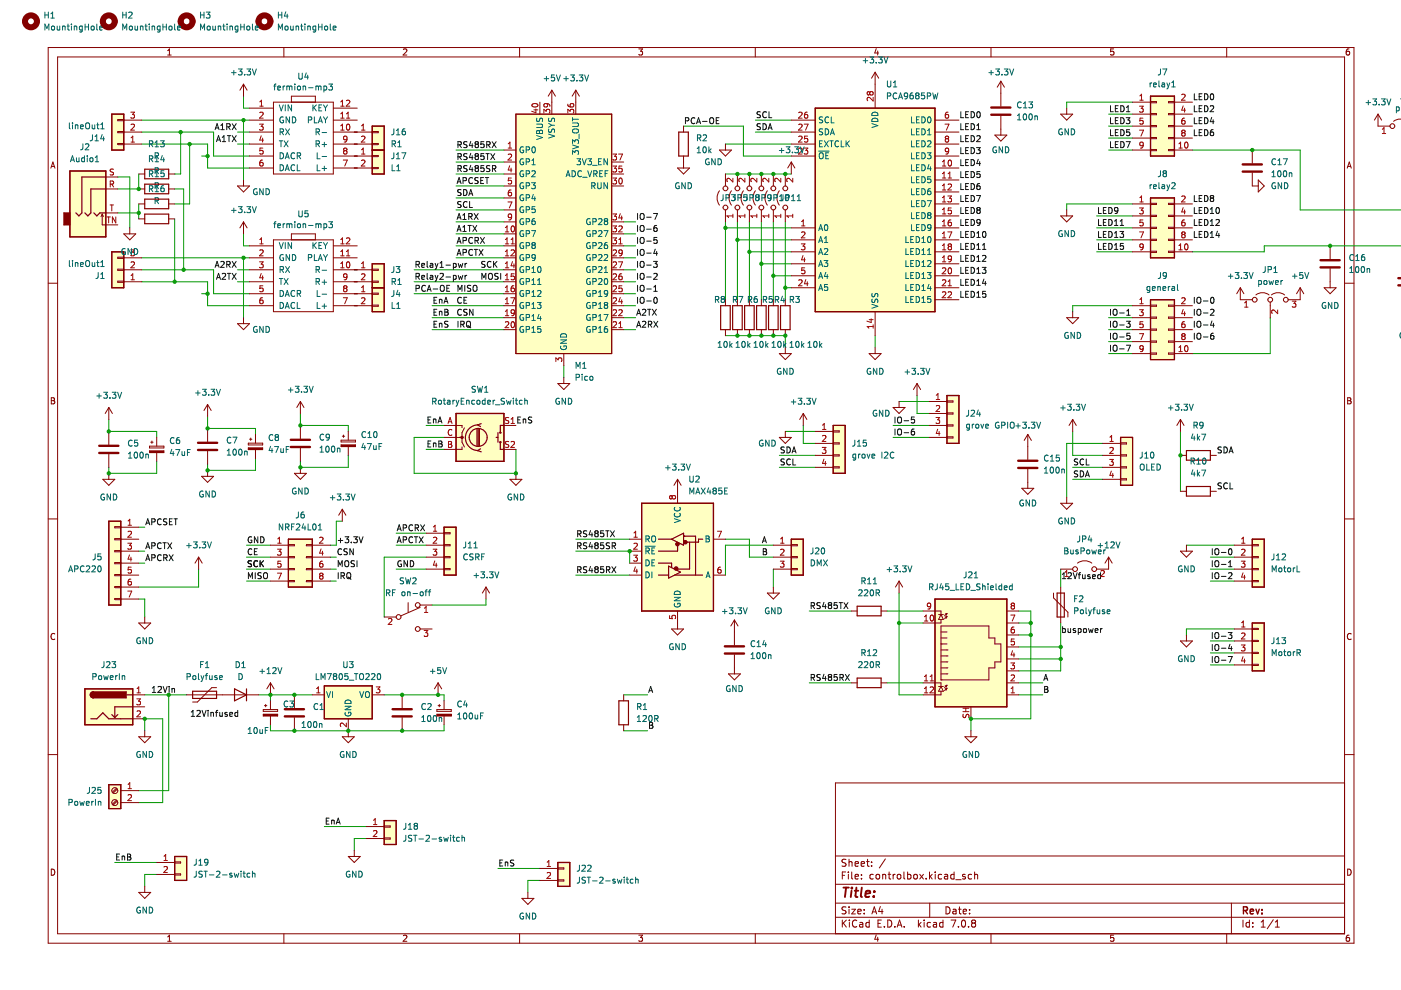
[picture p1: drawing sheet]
<svg xmlns="http://www.w3.org/2000/svg" width="297mm" height="210mm" viewBox="0 0 297 210" stroke-linecap="round" stroke-linejoin="round" font-family="sans-serif">
<g fill="none" stroke="#840000" stroke-width=".21">
<path d="M10.2 10.1h276.9v189.9h-276.9zM12.2 12.1h272.9v185.9h-272.9zM35.5 11.7h.8M35.5 10.7l.4-.3v1.3M60.2 10.1v2M85.5 10.5l.5-.1 .3 .3-.8 1h.8M110.2 10.1v2M135.4 10.4h.8l-.4 .5 .4 .1v.5l-.2 .2-.6-.2M160.1 10.1v2M185.8 10.3l-.3 .9h.8M186.1 10.8v.9M210.1 10.1v2"/>
<path d="M236.1 10.4h-.6l-.1 .6 .7-.1v.6l-.2 .2-.5-.2M260.1 10.1v2M286 10.4h-.3l-.2 .3-.1 .7 .3 .3 .4-.2-.1-.6h-.3l-.3 .2M10.8 35.7l.4-1.3 .4 1.3M10.9 35.3h.6M285.6 35.7l.5-1.3 .4 1.3M285.8 35.3h.6M10.2 60h2M285.1 60h2M10.9 84.3h.4l.3 .3-.3 .3 .3 .2v.3l-.2 .2h-.5zM10.9 84.9h.4M285.7 84.3h.5l.2 .3-.2 .3 .2 .2 .1 .3-.3 .2h-.5z"/>
<path d="M285.7 84.9h.5M10.2 110h2M285.1 110h2M11.6 134.4a.58 .58 0 0 0-.8 .6 .58 .58 0 0 0 .8 .5M286.5 134.4a.58 .58 0 0 0-.8 .6 .58 .58 0 0 0 .8 .5M10.2 160h2M285.1 160h2M285.1 166h-108v32M10.9 184.3a.66 .66 0 0 1 .7 .6 .66 .66 0 0 1-.7 .7zM35.5 198.6l.4-.3v1.3M35.5 199.6h.8M60.2 198v2"/>
<path d="M85.5 198.4l.5-.1 .3 .3-.8 1h.8M110.2 198v2M135.4 198.3h.8l-.4 .5 .4 .1v.6l-.2 .1-.6-.1M160.1 198v2M177.1 194.5h108M177.1 191.5h108M177.1 187.5h108M177.1 181.5h108M178.6 185.6h.5M178.6 195.1v1.5M178.8 195.7l.6 .9M179.3 184.9h-.7v1.5"/>
<path d="M179.4 192.3h-.6l-.2 .1v.4l.6 .3 .2 .4-.3 .3-.6-.1M179.4 182.2h-.6l-.2 .1v.4l.6 .3 .2 .4-.3 .3-.6-.1M179.4 195.1l-.8 .8M179.9 184.9v.1M179.9 185.4v1M180 182.2v1.5M180 192.3v.1M180 192.8v1M180 182.8l.2-.1h.4l.1 1M180.1 195.1v.1M180.1 195.6v1M180.6 192.8h.8l-.8 1h.8"/>
<path d="M180.6 184.9v1.3l.2 .2M181.3 183.2l.7-.2-.1-.3h-.4l-.2 .2 .1 .7h.5M181.3 185.9l.7-.2-.1-.3h-.4l-.2 .2 .1 .7h.5M181.7 195.2a.71 .71 0 0 0-1 .5 .71 .71 0 0 0 .7 .9l.3-.2M181.9 193.3l.7-.2-.1-.3h-.4l-.2 .2v.7h.6M182.3 195.6h.6v1M182.6 183.2l.7-.2-.1-.3h-.4l-.2 .2 .1 .7h.5M182.7 186.2v.2M182.7 185.4v.2M182.9 195.9l-.5 .1-.2 .2 .2 .4 .5-.1M183.2 193.6v.2M183.2 192.8v.2"/>
<path d="M183.7 182.7h.6M183.9 182.2v1.3l.4 .2M184.3 195.6h-.4l-.3 .3 .1 .6h.6M184.3 195.1v1.5M184.8 183.5v.2M184.8 182.7v.2M184.9 193.8l.5-1.5 .5 1.5M185 193.3h.7M185.2 185.4h-.5l-.3 .3 .2 .6h.6M185.8 198.2l-.3 .9h.8M185.8 185.5l.2-.1 .4 .1 .1 .6-.1 .2-.4 .1-.2-.2zM186.1 198.7v.9"/>
<path d="M186.2 195.8h.5M186.7 192.2l-.4 1.1h.9M186.9 195.1h-.7v1.5h.7M187 192.8v1M187.2 185.5l.2-.1h.3l.1 1M187.2 185.4v1M187.5 196.4v.2M187.7 182.1l-1.3 1.9M188.2 195.1a.76 .76 0 0 1 .9 .7 .76 .76 0 0 1-.9 .8zM188.3 185.4h.6M188.5 184.9v1.3l.4 .2M189.4 185.4v1"/>
<path d="M189.7 196.4v.2M189.8 185.4l-.4 .3M190.2 196.6l.5-1.5 .5 1.5M190.4 185.4h.3l.3 .3v.4l-.3 .3-.3-.1-.2-.2zM190.4 196.1h.7M191.6 184.9v1.3l.3 .2M191.7 196.4v.2M192.4 185.4h.5l.2 .3-.1 .6h-.6M192.4 184.9v1.5M193.9 185.4h.3l.3 .3v.4l-.3 .3-.3-.1-.2-.2zM194.7 195.1v1.5M194.9 196l.4 .6"/>
<path d="M195 185.4l.8 1M195.3 195.6l-.6 .5M195.8 185.4l-.8 1M195.9 195.1v.1M195.9 195.6v1M196.4 186.2v.2M197.1 184.9v1.5M197.1 191.5v3M197.2 185.8l.4 .6M197.3 195.6h-.4l-.3 .3 .1 .6h.6M197.6 185.4l-.5 .5M197.9 195.6h.6l.1 1"/>
<path d="M198.3 184.9v.1M198.3 185.4v1M198.6 195.9l-.5 .1-.2 .2 .2 .4 .5-.1M199.6 185.4h-.4l-.3 .3 .2 .6h.5M199.9 195.6h-.4l-.3 .3 .2 .6h.5M199.9 195.1v1.5M200.3 185.4h.6v1M200.6 192.3a.76 .76 0 0 1 .8 .7 .76 .76 0 0 1-.8 .8zM200.9 185.7l-.5 .1-.2 .2 .2 .4 .5-.1M201.6 195.1h1l-.6 1.5M202.1 192.8h.5l.1 1M202.3 185.4h-.4l-.3 .3 .1 .6h.6"/>
<path d="M202.3 184.9v1.5M202.6 186.5h1.2M202.7 193.1l-.5 .1-.2 .2 .2 .4 .5-.1M203.2 192.8h.6M203.2 196.4v.2M203.4 192.3v1.3l.4 .2M204 195.2l.2-.1a.8 .8 0 0 1 .5 .7 .8 .8 0 0 1-.5 .8l-.3-.6zM204.2 193.3l.7-.2v-.3h-.5l-.2 .2 .1 .7h.6M204.6 185.4h-.3l-.2 .2v.2l.5 .1v.4h-.5M205.4 196.4v.2M205.6 193.6v.2M205.6 192.8v.2"/>
<path d="M206 185.4h-.4l-.3 .3 .1 .6h.6M206.3 195.7l-.3 .3v.3l.3 .3 .4-.1 .2-.2-.1-.4-.2-.2M206.3 195.7l-.3-.3 .3-.3h.4l.2 .3-.3 .3M206.3 195.7h.3M206.6 185.5l.3-.1h.3l.1 1M206.6 184.9v1.5M210.1 198v2M236.1 198.3h-.6l-.1 .6 .7-.1v.7l-.2 .1-.5-.1M260.1 198v2M261.1 191.5v6.5M263.5 195.1v1.5M264.9 195.6h-.4l-.3 .3 .1 .6h.6"/>
<path d="M264.9 195.1v1.5M265.6 196.4v.2M265.6 195.6v.2M267.4 196.6h.8M267.4 195.5l.4-.4v1.5M270 195l-1.3 1.9M270.4 196.6h.8M270.4 195.5l.4-.4v1.5M285.7 184.3a.66 .66 0 0 1 .8 .6 .66 .66 0 0 1-.8 .7zM286 198.3h-.3l-.2 .3-.1 .7 .3 .3 .4-.1-.1-.7h-.3l-.3 .2"/>
</g>
<path d="M263.6 193h.8l.1-.2-.1-.4-.8-.1v1.5M264 193l.5 .8M265.1 193.3l.7-.2-.1-.3h-.4l-.2 .2v.7h.6M266.3 192.8l.3 1 .4-1M267.6 193.6v.2M267.6 192.8v.2" fill="none" stroke="#840000" stroke-width=".3"/>
<path d="M178.8 188.2h1.2M179.4 188.2l-.3 2M180.5 188.9l-.1 1.3M180.6 188.2v.2M181.2 188.9h.8M181.6 188.2l-.2 1.7v.2l.4 .1M182.7 188.2l-.2 1.7 .3 .3M183.5 189.5l1-.2-.1-.3h-.7l-.2 .9 .2 .3 .6-.1M185.3 190l-.1 .2M185.4 189v.1" fill="none" stroke="#840000" stroke-width=".4"/>
<path d="M176.7 90.2h2.5v10.2h-2.5z" fill-rule="evenodd" fill="#ffffc2"/>
<path d="M176.7 90.2h2.5v10.2h-2.5z" fill="none" stroke="#840000" stroke-width=".25"/>
<path d="M200.8 83.9h2.5v10.1h-2.5z" fill-rule="evenodd" fill="#ffffc2"/>
<path d="M200.8 83.9h2.5v10.1h-2.5z" fill="none" stroke="#840000" stroke-width=".25"/>
<path d="M243.9 20.4h5.1v12.7h-5.1z" fill-rule="evenodd" fill="#ffffc2"/>
<path d="M243.9 20.4h5.1v12.7h-5.1z" fill="none" stroke="#840000" stroke-width=".25"/>
<path d="M243.9 42h5.1v12.7h-5.1z" fill-rule="evenodd" fill="#ffffc2"/>
<path d="M243.9 42h5.1v12.7h-5.1z" fill="none" stroke="#840000" stroke-width=".25"/>
<path d="M198.2 127h15.3v22.9h-15.3z" fill-rule="evenodd" fill="#ffffc2"/>
<path d="M198.2 127h15.3v22.9h-15.3z" fill="none" stroke="#840000" stroke-width=".25"/>
<path d="M167.8 114.3h2.5v7.6h-2.5z" fill-rule="evenodd" fill="#ffffc2"/>
<path d="M167.8 114.3h2.5v7.6h-2.5z" fill="none" stroke="#840000" stroke-width=".25"/>
<path d="M265.5 114.3h2.5v10.2h-2.5z" fill-rule="evenodd" fill="#ffffc2"/>
<path d="M265.5 114.3h2.5v10.2h-2.5z" fill="none" stroke="#840000" stroke-width=".25"/>
<path d="M265.5 132.1h2.5v10.1h-2.5z" fill-rule="evenodd" fill="#ffffc2"/>
<path d="M265.5 132.1h2.5v10.1h-2.5z" fill="none" stroke="#840000" stroke-width=".25"/>
<path d="M237.6 92.7h2.5v10.2h-2.5z" fill-rule="evenodd" fill="#ffffc2"/>
<path d="M237.6 92.7h2.5v10.2h-2.5z" fill="none" stroke="#840000" stroke-width=".25"/>
<path d="M243.9 63.5h5.1v12.7h-5.1z" fill-rule="evenodd" fill="#ffffc2"/>
<path d="M243.9 63.5h5.1v12.7h-5.1z" fill="none" stroke="#840000" stroke-width=".25"/>
<path d="M172.8 22.9h25.4v43.2h-25.4z" fill-rule="evenodd" fill="#ffffc2"/>
<path d="M172.8 22.9h25.4v43.2h-25.4z" fill="none" stroke="#840000" stroke-width=".25"/>
<path d="M96.7 87.7h10.1v10.1h-10.1z" fill-rule="evenodd" fill="#ffffc2"/>
<path d="M96.7 87.7h10.1v10.1h-10.1z" fill="none" stroke="#840000" stroke-width=".25"/>
<path d="M23.7 53.4h2.5v7.6h-2.5z" fill-rule="evenodd" fill="#ffffc2"/>
<path d="M23.7 53.4h2.5v7.6h-2.5z" fill="none" stroke="#840000" stroke-width=".25"/>
<path d="M78.9 31.8h2.6v5.1h-2.6z" fill-rule="evenodd" fill="#ffffc2"/>
<path d="M78.9 31.8h2.6v5.1h-2.6z" fill="none" stroke="#840000" stroke-width=".25"/>
<path d="M78.9 26.7h2.6v5.1h-2.6z" fill-rule="evenodd" fill="#ffffc2"/>
<path d="M78.9 26.7h2.6v5.1h-2.6z" fill="none" stroke="#840000" stroke-width=".25"/>
<path d="M109.4 24.2h20.3v50.8h-20.3z" fill-rule="evenodd" fill="#ffffc2"/>
<path d="M109.4 24.2h20.3v50.8h-20.3z" fill="none" stroke="#840000" stroke-width=".21"/>
<path d="M78.9 61h2.6v5.1h-2.6z" fill-rule="evenodd" fill="#ffffc2"/>
<path d="M78.9 61h2.6v5.1h-2.6z" fill="none" stroke="#840000" stroke-width=".25"/>
<path d="M78.9 55.9h2.6v5.1h-2.6z" fill-rule="evenodd" fill="#ffffc2"/>
<path d="M78.9 55.9h2.6v5.1h-2.6z" fill="none" stroke="#840000" stroke-width=".25"/>
<path d="M23.7 24.2h2.5v7.6h-2.5z" fill-rule="evenodd" fill="#ffffc2"/>
<path d="M23.7 24.2h2.5v7.6h-2.5z" fill="none" stroke="#840000" stroke-width=".25"/>
<path d="M14.8 36.3h7.6v13.9h-7.6z" fill-rule="evenodd" fill="#ffffc2"/>
<path d="M14.8 36.3h7.6v13.9h-7.6z" fill="none" stroke="#840000" stroke-width=".25"/>
<path d="M23.1 110.5h2.5v17.8h-2.5z" fill-rule="evenodd" fill="#ffffc2"/>
<path d="M23.1 110.5h2.5v17.8h-2.5z" fill="none" stroke="#840000" stroke-width=".25"/>
<path d="M118.3 182.9h2.5v5h-2.5z" fill-rule="evenodd" fill="#ffffc2"/>
<path d="M118.3 182.9h2.5v5h-2.5z" fill="none" stroke="#840000" stroke-width=".25"/>
<path d="M81.5 174h2.5v5.1h-2.5z" fill-rule="evenodd" fill="#ffffc2"/>
<path d="M81.5 174h2.5v5.1h-2.5z" fill="none" stroke="#840000" stroke-width=".25"/>
<path d="M68.8 145.4h10.1v7h-10.1z" fill-rule="evenodd" fill="#ffffc2"/>
<path d="M68.8 145.4h10.1v7h-10.1z" fill="none" stroke="#840000" stroke-width=".25"/>
<path d="M136 106.7h15.3v22.9h-15.3z" fill-rule="evenodd" fill="#ffffc2"/>
<path d="M136 106.7h15.3v22.9h-15.3z" fill="none" stroke="#840000" stroke-width=".25"/>
<path d="M94.2 111.8h2.5v10.1h-2.5z" fill-rule="evenodd" fill="#ffffc2"/>
<path d="M94.2 111.8h2.5v10.1h-2.5z" fill="none" stroke="#840000" stroke-width=".25"/>
<path d="M61.1 114.3h5.1v10.2h-5.1z" fill-rule="evenodd" fill="#ffffc2"/>
<path d="M61.1 114.3h5.1v10.2h-5.1z" fill="none" stroke="#840000" stroke-width=".25"/>
<path d="M23.1 166.4h2.5v5h-2.5z" fill-rule="evenodd" fill="#ffffc2"/>
<path d="M23.1 166.4h2.5v5h-2.5z" fill="none" stroke="#840000" stroke-width=".25"/>
<path d="M18 146.1h10.1v7.6h-10.1z" fill-rule="evenodd" fill="#ffffc2"/>
<path d="M18 146.1h10.1v7.6h-10.1z" fill="none" stroke="#840000" stroke-width=".25"/>
<path d="M37 181.6h2.6v5.1h-2.6z" fill-rule="evenodd" fill="#ffffc2"/>
<g fill="none" stroke="#840000" stroke-width=".25">
<path d="M143.9 28h2v5.1h-2zM172.8 22.9h25.4v43.2h-25.4zM243.9 20.4h5.1v12.7h-5.1zM243.9 42h5.1v12.7h-5.1zM162.9 64.8h2.1v5.1h-2.1zM165.5 64.8h2v5.1h-2zM243.9 63.5h5.1v12.7h-5.1zM96.7 87.7h10.1v10.1h-10.1zM176.7 90.2h2.5v10.2h-2.5zM200.8 83.9h2.5v10.1h-2.5zM237.6 92.7h2.5v10.2h-2.5zM251.5 95.5h5.1v2.1h-5.1z"/>
<path d="M167.8 114.3h2.5v7.6h-2.5zM251.5 103.2h5.1v2h-5.1zM265.5 114.3h2.5v10.2h-2.5zM181.7 128.5h5.1v2.1h-5.1zM198.2 127h15.3v22.9h-15.3zM224.1 125.7h1.6v5.1h-1.6zM265.5 132.1h2.5v10.1h-2.5zM181.7 143.8h5.1v2h-5.1zM37 181.6h2.6v5.1h-2.6z"/>
</g>
<g fill="none" stroke="#009600" stroke-width=".21">
<path d="M25 37.5h2.5v10.8M29.4 36.9v3.2h-4.4M30.1 30.5h13.9v5.1h8.9M30.1 25.5h22.8M30.1 28h15.2v5.1h7.6M38.3 28v8.9h-1.3M40.2 30.5v12.7h-3.2M42.7 33.1h1.3M50.4 30.5h2.5M50.4 28h2.5M51.6 20.4v2.5h1.3M51.6 25.5v12.7"/>
<path d="M75.1 30.5h.6M75.1 28h.6M75.1 33.1h.6M75.1 35.6h.6M96.7 31.8h10.1M96.7 36.9h10.1M96.7 39.4h10.1M96.7 34.4h10.1M144.9 26.7h12.7v6.4h10.2M153.8 36.9h14M153.8 30.5h14M160.2 25.5h7.6"/>
<path d="M160.2 28h7.6M235 31.8h5.1M235 26.7h5.1M235 29.3h5.1M235 24.2h5.1M240.1 21.7h-13.9v1.2M252.8 31.8h22.9v12.7h21.4M25 45.1h4.4M29.4 43.2v3.2M30.1 59.7h13.9v5.1h8.9M30.1 54.7h22.8M30.1 57.2h15.2v5.1h7.6"/>
<path d="M37 40.1h1.9v17.1M37 46.4v13.3M50.4 57.2h2.5M50.4 59.7h2.5M51.6 49.6v2.5h1.3M51.6 54.7v12.7M75.1 57.2h.6M75.1 59.7h.6M87.8 57.2h19M87.8 59.7h19M96.7 52.1h10.1M96.7 44.5h10.1"/>
<path d="M96.7 54.7h10.1M96.7 49.6h10.1M96.7 47h10.1M96.7 42h10.1M132.2 52.1h2.6M132.2 54.7h2.6M132.2 49.6h2.6M132.2 47h2.6M132.2 57.2h2.6M132.2 59.7h2.6M153.8 48.3h14M153.8 47v16.5"/>
<path d="M156.3 50.9h11.5M156.3 47v16.5M158.9 53.4h8.9M158.9 47v16.5M161.4 47v16.5M161.4 55.9h6.4M164 47v16.5M164 58.5h3.8M166.5 47v16.5M232.5 45.8h7.6M232.5 48.3h7.6M232.5 50.9h7.6"/>
<path d="M232.5 53.4h7.6M240.1 43.2h-13.9v1.3M297.1 52.1h-29.1v1.3h-15.2M42.7 62.3h1.3M75.1 64.8h.6M75.1 62.3h.6M87.8 62.3h19M91.6 69.9h15.2M91.6 67.4h15.2M91.6 64.8h15.2M119.5 77.5v2.5M132.2 69.9h2.6"/>
<path d="M132.2 67.4h2.6M132.2 64.8h2.6M132.2 62.3h2.6M153.8 71.2h12.7v2.5M166.5 61h1.3M185.5 71.2v2.5M235 72.4h5.1M235 75h5.1M235 69.9h5.1M235 67.4h5.1M240.1 64.8h-12.7v1.3M269.3 67.4v7.6h-16.5"/>
<path d="M23.1 88.9v2.6h10.1v1.2M33.2 97.8v2.6h-10.1v-1.3M44 88.3v2.5h10.2v1.3M54.2 97.2v2.5h-10.2v-1.2M63.7 87.7v2.5h10.1v1.3M73.8 96.6v2.5h-10.1v-1.3M90.3 90.2h3.9M90.3 95.3h3.9M94.2 92.7h-6.4v7.7h21.6v-5.1M165.2 96.6h7.6M165.2 99.1h7.6M166.5 91.5h6.3"/>
<path d="M170.3 90.2v3.8h2.5M189.3 90.2h7.7M189.3 92.7h7.7M190.6 85.1h6.4M194.4 83.9v3.8h2.6M227.4 91.5v5.1h6.4M227.4 99.1h6.4M233.8 94h-7.6v11.4M250.3 91.5v12.7M29.4 111.8h1.3M29.4 116.9h1.3M29.4 119.4h1.3"/>
<path d="M52.3 115.6h5M52.3 118.1h5M70 118.1h1.3M72.6 110.5h-1.3v5.1h-1.3M84 115.6h6.3M84 113.1h6.3M90.3 118.1h-8.8v12.7M122.1 116.9h11.4v2.5M122.1 114.3h11.4M153.8 114.3h5.1v3.8h5.1M164 115.6h-10.2v6.3M227.4 101.6h6.4"/>
<path d="M251.5 115.6h10.2M256.6 118.1h5.1M29.4 127h1.3v3.8M42.1 120.7v3.8h-12.7M52.3 120.7h5M52.3 123.2h5M70 120.7h1.3M70 123.2h1.3M84 120.7h6.3M103 127v1.3h-11.4M122.1 121.9h11.4M164 120.7v3.8"/>
<path d="M171.6 129.6h8.9M188.1 129.6h7.6M190.6 132.1h5.1M190.6 125.7v21.6h5.1M216 137.2h8.9M216 129.6h2.5v22.8h-12.6v2.5M216 134.6h2.5M216 139.7h8.9M216 132.1h2.5M224.9 120.7v3.8M224.9 132.1v10.1h-8.9M256.6 120.7h5.1"/>
<path d="M256.6 123.2h5.1M256.6 135.9h5.1M256.6 138.4h5.1M261.7 133.4h-10.2v1.2M30.7 154.9v-2.5h3.8v17.8h-5.1M30.7 147.3h8.9M35.8 147.3v20.3h-6.4M54.8 147.3h11.4M57.3 153.7v1.2h36.9v-1.2M57.3 147.3v1.3M81.5 147.3h12.7v1.3M132.2 147.3h5.1"/>
<path d="M132.2 154.9h5.1M171.6 144.8h8.9M188.1 144.8h7.6M216 147.3h5.1M216 144.8h5.1M256.6 141h5.1M68.8 175.2h8.9M77.7 177.8h-2.6v2.5M24.3 182.9h8.9M33.2 185.4h-2.5v2.5M105.6 184.1h8.9M114.5 186.7h-2.6v2.5"/>
</g>
<g fill="none" stroke="#0f0f0f" stroke-width=".21">
<path d="M253.2 19.9v1.2h.6M254.8 19.9h-.6v1.2h.6M255.4 19.9a.64 .64 0 0 1 .7 .6 .64 .64 0 0 1-.7 .6zM256.7 20l.2-.1a.68 .68 0 0 1 .4 .6 .68 .68 0 0 1-.4 .6l-.3-.4zM45.6 27.5l.4-1.3 .5 1.3M45.7 27.1h.6M45.9 30l.4-1.2 .5 1.2M46 29.7h.6M46.8 27.5h.7M46.8 26.6l.4-.4v1.3M47.1 30h.7M47.1 29.1l.4-.3v1.2"/>
<path d="M48.1 26.9l.6-.1v-.5l-.6-.1v1.3M48.2 28.8h.7M48.4 26.9l.4 .6M48.6 28.8v1.2M49.2 28.8l.9 1.2M49.2 26.2l.9 1.3M50.1 28.8l-.9 1.2M50.1 26.2l-.9 1.3M96.9 38.9l.4-1.3 .5 1.3M97 38.6h.6M97.1 30.7l.6-.1 .1-.4-.7-.2v1.3M97.1 33.2h.6l.1-.5-.7-.1v1.2"/>
<path d="M97.1 35.8l.6-.1 .1-.5-.7-.1v1.3M97.4 33.2l.4 .6M97.4 30.7l.4 .6M97.4 35.8l.4 .6M98.2 38.3h.6v-.5l-.6-.2v1.3M99 30.1l-.6 .1v.3l.5 .3 .1 .3-.2 .2-.5-.1M99 32.6l-.6 .1v.4l.5 .2 .1 .3-.2 .2h-.5M99 35.2h-.6v.4l.5 .2 .1 .3-.2 .3-.5-.1M99.8 32.5l-.3 .9h.8M99.8 30l-.3 .9h.8M99.8 35l-.3 1h.8M100.1 30.5v.8"/>
<path d="M100.1 33v.8M100.1 35.5v.9M100.2 37.8a.56 .56 0 0 0-.8 .5 .56 .56 0 0 0 .8 .5M101 30.6l-.3 .2 .1 .4 .2 .1 .3-.1 .1-.1v-.3l-.2-.2M101 30.6l-.3-.3 .3-.3h.2l.2 .3-.2 .3M101 35.7l-.3 .2 .1 .4 .2 .1 .3-.1 .1-.2v-.2l-.2-.2M101 33.1l-.3-.2 .3-.3h.2l.2 .2-.2 .3M101 35.7l-.3-.3 .3-.3h.2l.2 .3-.2 .3M101 33.1l-.3 .3 .1 .3 .2 .1h.3l.1-.2v-.2l-.2-.3M101 33.1h.2M101 30.6h.2M101 35.7h.2"/>
<path d="M101.4 37.7l-.7 .1v.3l.6 .3 .1 .3-.3 .2h-.4M101.9 38.3h.5M102.5 37.6h-.6v1.3h.6M102.6 30h-.6l-.1 .6h.6l.1 .6-.2 .1-.5-.1M102.6 35.1h-.6l-.1 .6h.6l.1 .6-.2 .1-.5-.1M102.6 32.6h-.6l-.1 .6 .6-.1 .1 .6-.2 .1-.5-.1M102.9 37.6h.7M103 32.6h.7M103.2 30.7l.6-.1 .1-.4-.7-.2v1.3M103.3 37.6v1.3M103.4 32.6v1.2M103.5 30.7l.4 .6"/>
<path d="M103.9 35.2h-.7v.4l.5 .2 .2 .3-.3 .3-.5-.1M104 32.6l.9 1.2M104.3 30l.9 1.3M104.4 35.8l.6-.1 .1-.5-.7-.1v1.3M104.7 35.8l.4 .6M104.9 32.6l-.9 1.2M105.2 30l-.9 1.3M145.3 25.6h.6l.1-.5-.7-.1v1.2M147.3 25.1a.56 .56 0 0 0-.8 .5 .56 .56 0 0 0 .8 .5M147.7 26.2l.4-1.2 .4 1.2M147.8 25.9h.6M149 25.7h.9"/>
<path d="M150.5 25.1l.3-.1a.43 .43 0 0 1 .5 .4v.4a.42 .42 0 0 1-.4 .4 .42 .42 0 0 1-.4-.4zM151.9 25.6h.4M152.5 25h-.6v1.2h.6M161.2 26.3h-.6v.4l.5 .3 .1 .3-.2 .2-.5-.1M161.2 23.7l-.6 .1v.4l.5 .2 .1 .3-.2 .3-.5-.1M161.8 26.2a.64 .64 0 0 1 .7 .7 .64 .64 0 0 1-.7 .6zM162.5 23.8a.56 .56 0 0 0-.8 .5 .56 .56 0 0 0 .8 .5M162.9 27.5l.4-1.3 .4 1.3M163 27.1h.6M163 23.7v1.3h.6M203.7 23.7v1.3h.6M203.7 28.8v1.2h.6"/>
<path d="M203.7 26.2v1.3h.6M203.7 31.3v1.3h.6M203.7 33.8v1.3h.6M203.7 36.4v1.2h.6M203.7 38.9v1.3h.6M204.7 37h.5M204.7 39.5h.5M204.7 31.9h.5M204.7 34.4h.5M204.7 29.4h.5M204.7 26.8h.5M204.7 24.3h.5"/>
<path d="M205.3 26.2h-.6v1.3h.6M205.3 23.7h-.6v1.3h.6M205.3 31.3h-.6v1.3h.6M205.3 28.8h-.6v1.2h.6M205.3 33.8h-.6v1.3h.6M205.3 36.4h-.6v1.2h.6M205.3 38.9h-.6v1.3h.6M205.9 26.2a.64 .64 0 0 1 .7 .7 .64 .64 0 0 1-.7 .6zM205.9 23.7a.64 .64 0 0 1 .7 .6 .64 .64 0 0 1-.7 .7zM205.9 31.3a.64 .64 0 0 1 .7 .6 .64 .64 0 0 1-.7 .7zM205.9 28.8a.64 .64 0 0 1 .7 .6 .64 .64 0 0 1-.7 .6zM205.9 38.9a.64 .64 0 0 1 .7 .7 .64 .64 0 0 1-.7 .6z"/>
<path d="M205.9 36.4a.64 .64 0 0 1 .7 .6 .64 .64 0 0 1-.7 .6zM205.9 33.8a.64 .64 0 0 1 .7 .7 .64 .64 0 0 1-.7 .6zM207 31.3h.8l-.4 .5 .4 .1v.6l-.2 .1-.6-.1M207.1 28.9l.5-.1 .2 .3-.8 .9h.8M207.1 27.5h.7M207.1 26.6l.4-.4v1.3M207.2 23.8l.2-.1a.68 .68 0 0 1 .4 .6 .68 .68 0 0 1-.4 .7l-.3-.5zM207.4 33.8l-.3 .9h.8M207.7 38.9l-.4 .1-.1 .2-.1 .7 .2 .3 .5-.1-.1-.6-.4-.1-.2 .2M207.7 34.3v.8M207.8 36.4h-.6l-.1 .6 .6-.1 .1 .6-.2 .1-.5-.1M235.4 25v1.2h.7"/>
<path d="M235.4 22.4v1.3h.7M235.4 27.5v1.3h.7M235.4 30v1.3h.7M236.5 25.6h.4M236.5 30.6h.4M236.5 28.1h.4M236.5 23h.4M237.1 25h-.6v1.2h.6M237.1 22.4h-.6v1.3h.6M237.1 27.5h-.6v1.3h.6M237.1 30h-.6v1.3h.6M237.6 25a.64 .64 0 0 1 .8 .6 .64 .64 0 0 1-.8 .6z"/>
<path d="M237.6 22.4a.64 .64 0 0 1 .8 .7 .64 .64 0 0 1-.8 .6zM237.6 27.5a.64 .64 0 0 1 .8 .6 .64 .64 0 0 1-.8 .7zM237.6 30a.64 .64 0 0 1 .8 .7 .64 .64 0 0 1-.8 .6zM238.8 25h.8l-.5 .4 .4 .2v.5l-.2 .1-.5-.1M238.8 30h.8l-.5 1.3M238.8 23.7h.8M238.8 22.8l.4-.4v1.3M239.5 27.5h-.6l-.1 .6 .6-.1 .1 .6-.2 .2-.5-.2M253.2 22.4v1.3h.6M253.2 25v1.2h.6M253.2 27.5v1.3h.6M254.2 25.6h.5"/>
<path d="M254.2 28.1h.5M254.2 23h.5M254.2 20.5h.5M254.8 22.4h-.6v1.3h.6M254.8 25h-.6v1.2h.6M254.8 27.5h-.6v1.3h.6M255.4 22.4a.64 .64 0 0 1 .7 .7 .64 .64 0 0 1-.7 .6zM255.4 25a.64 .64 0 0 1 .7 .6 .64 .64 0 0 1-.7 .6zM255.4 27.5a.64 .64 0 0 1 .7 .6 .64 .64 0 0 1-.7 .7zM256.6 22.5l.5-.1 .2 .4-.8 .9h.8M256.9 24.9l-.3 .9h.8M257.2 27.5l-.4 .1-.1 .2-.1 .7 .2 .3 .5-.2-.1-.6h-.4l-.2 .2"/>
<path d="M257.2 25.4v.8M45.6 56.7l.4-1.3 .5 1.3M45.7 56.3h.6M45.9 59.2l.4-1.2 .5 1.2M46 58.9h.6M46.8 55.5l.5-.1 .2 .4-.7 .9h.7M47.1 58.1l.5-.1 .2 .3-.7 .9h.7M48.1 56.1l.6-.1v-.5l-.6-.1v1.3M48.2 58h.7M48.4 56.1l.4 .6M48.6 58v1.2M49.2 55.4l.9 1.3"/>
<path d="M49.2 58l.9 1.2M50.1 55.4l-.9 1.3M50.1 58l-.9 1.2M88.2 58.6h.6l.1-.5-.7-.1v1.2M88.2 56.1l.6-.1 .1-.5-.7-.1v1.3M88.5 58.6l.4 .6M88.5 56.1l.4 .6M89.4 58.8l.6-.1v-.3h-.4l-.2 .2 .1 .6h.5M89.4 56.3l.6-.2v-.2l-.4-.1-.2 .2 .1 .6h.5M90.6 58v1l.1 .2M90.6 55.4v1.1l.1 .2M91.2 55.9h.5l.1 .8"/>
<path d="M91.2 58.4h.5l.1 .8M91.8 58.7l-.6 .2 .1 .3h.5M91.8 56.1l-.6 .3 .1 .3 .5-.1M92.3 58.4l.3 .8M92.3 55.8l.3 .9M92.6 59.2l-.3 .5M92.6 56.7l-.3 .4M92.9 58.4l-.3 .8M92.9 55.8l-.3 .9M93.3 58.1l.5-.1 .2 .3-.8 .9h.8M93.3 56.7h.7M93.3 55.8l.3-.4v1.3"/>
<path d="M94.6 56.2h.9M94.6 58.7h.9M96.1 58.4h.4l.2 .2-.1 .6h-.5M96.1 55.9l.4-.1 .2 .3-.1 .5h-.5M96.1 55.8v1.3M96.1 58.4v1.3M96.9 49.1l.4-1.3 .5 1.3M96.9 54.2l.4-1.3 .5 1.3M96.9 51.6l.4-1.3 .5 1.3M96.9 46.5l.4-1.2 .5 1.2M97 48.7h.6M97 53.8h.6"/>
<path d="M97 51.2h.6M97 46.2h.6M97.2 58.4l.2 .8 .2-.6 .3 .6 .2-.8M97.2 55.8l.2 .9 .2-.6 .3 .6 .2-.9M97.8 42.8h-.7v.4l.5 .3 .2 .3-.3 .2-.5-.1M97.8 40.2l-.7 .1v.4l.5 .2 .2 .3-.3 .3-.5-.1M98.1 49.1h.7M98.1 46.5h.7M98.1 45.6l.4-.3v1.2M98.1 48.2l.4-.4v1.3M98.2 51l.6-.1v-.4l-.6-.2v1.3M98.2 53.5h.6v-.5l-.6-.1v1.3"/>
<path d="M98.3 40.2a.64 .64 0 0 1 .7 .6 .64 .64 0 0 1-.7 .7zM98.6 55.8v.9M98.6 58.4v.8M99 55.8l-.4 .3M99 58.4l-.4 .2M99 42.8a.56 .56 0 0 0-.8 .6 .56 .56 0 0 0 .8 .5M99.2 47.8h.7M99.4 45.9h.6l.1-.5-.7-.1v1.2M99.4 41.5l.4-1.3 .4 1.3M99.5 41.1h.6M99.6 42.7v1.3h.6M99.6 47.8v1.3"/>
<path d="M99.7 45.9l.4 .6M100.2 50.5a.56 .56 0 0 0-.8 .5 .56 .56 0 0 0 .8 .5M100.2 53a.56 .56 0 0 0-.8 .5 .56 .56 0 0 0 .8 .5M100.2 47.8l.9 1.3M100.5 52.9h.8M100.5 45.3l.9 1.2M100.7 51l.6-.1 .1-.4-.7-.2v1.3M100.9 52.9v1.3M101 51l.4 .6M101.1 47.8l-.9 1.3M101.4 45.3l-.9 1.2M101.6 52.9l.8 1.3"/>
<path d="M101.9 50.3l.8 1.3M102.2 59.2v-1.2l.4 .9 .4-.9v1.2M102.4 52.9l-.8 1.3M102.7 50.3l-.8 1.3M102.8 55.5h-.6v.4l.5 .2 .1 .3-.2 .3-.5-.1M103.6 58.1l.3-.1a.43 .43 0 0 1 .5 .4v.4a.42 .42 0 0 1-.4 .4 .42 .42 0 0 1-.4-.4zM104.1 55.5a.56 .56 0 0 0-.8 .6 .56 .56 0 0 0 .8 .5M104.6 55.4v1.3M104.8 56l.6 .7M105.4 55.4l-.8 .7M105.6 58l-.7 .1v.3l.6 .3 .1 .3-.2 .2h-.5M106.2 58v1.2"/>
<path d="M135.2 45.3v1.2M135.2 47.8v1.3M135.2 50.3v1.3M135.2 52.9v1.3M135.2 55.4v1.3M135.2 58v1.2M135.8 50.5l.2-.2a.43 .43 0 0 1 .6 .5v.4a.42 .42 0 0 1-.5 .4 .42 .42 0 0 1-.4-.4zM135.8 48l.2-.2a.43 .43 0 0 1 .6 .4v.4a.42 .42 0 0 1-.5 .5 .42 .42 0 0 1-.4-.5zM135.8 53.1l.2-.2a.43 .43 0 0 1 .6 .4v.4a.42 .42 0 0 1-.5 .5 .42 .42 0 0 1-.4-.5zM135.8 58.1l.2-.1a.43 .43 0 0 1 .6 .4v.4a.42 .42 0 0 1-.5 .4 .42 .42 0 0 1-.4-.4zM135.8 55.6l.2-.2a.43 .43 0 0 1 .6 .4v.5a.42 .42 0 0 1-.5 .4 .42 .42 0 0 1-.4-.4zM135.9 45.3h.1a.43 .43 0 0 1 .6 .4v.4a.42 .42 0 0 1-.5 .5 .42 .42 0 0 1-.4-.5z"/>
<path d="M137.1 46.1h1M137.1 51.1h1M137.1 48.6h1M137.1 56.2h1M137.1 53.7h1M137.1 58.7h1M138.6 45.3h.8l-.5 1.2M138.6 55.4h.7l-.4 .5 .4 .1v.6l-.2 .1-.5-.1M138.6 58.1l.5-.1 .2 .3-.7 .9h.7M138.9 52.8l-.3 .9h.8M139.2 47.8l-.3 .1-.2 .2-.1 .7 .3 .3 .4-.1-.1-.7h-.3l-.3 .2M139.2 53.3v.9"/>
<path d="M139.3 50.3h-.6l-.1 .6h.6l.1 .6-.2 .1-.5-.1M203.7 49.1v1.2h.6M203.7 46.5v1.3h.6M203.7 44v1.3h.6M203.7 41.5v1.2h.6M203.7 51.6v1.3h.6M203.7 59.2v1.3h.6M203.7 54.2v1.2h.6M203.7 56.7v1.3h.6M204.7 49.7h.5M204.7 47.1h.5M204.7 44.6h.5"/>
<path d="M204.7 42.1h.5M204.7 52.2h.5M204.7 59.8h.5M204.7 57.3h.5M204.7 54.8h.5M205.3 49.1h-.6v1.2h.6M205.3 46.5h-.6v1.3h.6M205.3 44h-.6v1.3h.6M205.3 41.5h-.6v1.2h.6M205.3 51.6h-.6v1.3h.6M205.3 59.2h-.6v1.3h.6M205.3 54.2h-.6v1.2h.6"/>
<path d="M205.3 56.7h-.6v1.3h.6M205.9 49.1a.64 .64 0 0 1 .7 .6 .64 .64 0 0 1-.7 .6zM205.9 46.5a.64 .64 0 0 1 .7 .7 .64 .64 0 0 1-.7 .6zM205.9 44a.64 .64 0 0 1 .7 .6 .64 .64 0 0 1-.7 .7zM205.9 56.7a.64 .64 0 0 1 .7 .6 .64 .64 0 0 1-.7 .7zM205.9 59.2a.64 .64 0 0 1 .7 .7 .64 .64 0 0 1-.7 .6zM205.9 54.2a.64 .64 0 0 1 .7 .6 .64 .64 0 0 1-.7 .6zM205.9 41.5a.64 .64 0 0 1 .7 .6 .64 .64 0 0 1-.7 .6zM205.9 51.6a.64 .64 0 0 1 .7 .6 .64 .64 0 0 1-.7 .7zM207 41.5h.9l-.6 1.2M207.1 50.3h.7M207.1 54.5l.4-.3v1.2"/>
<path d="M207.1 52.9h.7M207.1 49.4l.4-.3v1.2M207.1 52l.4-.4v1.3M207.1 57.1l.4-.4v1.3M207.1 59.6l.4-.4v1.3M207.1 58h.7M207.1 55.4h.7M207.3 44.5l-.2 .3 .1 .3 .1 .2 .4-.1 .1-.2v-.2l-.2-.3M207.3 44.5l-.2-.2 .2-.3h.3l.2 .2-.2 .3M207.3 44.5h.3M207.8 47.1l-.2 .2h-.4v-.6l.4-.2 .2 .3v.7l-.2 .2-.4 .1M208.2 56.7h.8l-.4 .5 .4 .1v.5l-.2 .2-.6-.2"/>
<path d="M208.3 52.9h.7M208.3 54.3l.5-.1 .2 .3-.8 .9h.8M208.3 52l.4-.4v1.3M208.4 49.2l.2-.1a.68 .68 0 0 1 .5 .6 .68 .68 0 0 1-.5 .6l-.3-.4zM208.6 59.2l-.3 .9h.8M208.9 59.7v.8M232.9 49.1v1.2h.6M232.9 46.5v1.3h.6M232.9 44v1.3h.6M232.9 51.6v1.3h.6M233.9 49.7h.5M233.9 47.1h.5"/>
<path d="M233.9 44.6h.5M233.9 52.2h.5M234.5 49.1h-.6v1.2h.6M234.5 46.5h-.6v1.3h.6M234.5 44h-.6v1.3h.6M234.5 51.6h-.6v1.3h.6M235.1 49.1a.64 .64 0 0 1 .7 .6 .64 .64 0 0 1-.7 .6zM235.1 46.5a.64 .64 0 0 1 .7 .7 .64 .64 0 0 1-.7 .6zM235.1 44a.64 .64 0 0 1 .7 .6 .64 .64 0 0 1-.7 .7zM235.1 51.6a.64 .64 0 0 1 .7 .6 .64 .64 0 0 1-.7 .7zM236.3 50.3h.7M236.3 47.8h.7"/>
<path d="M236.3 46.9l.4-.4v1.3M236.3 49.4l.4-.3v1.2M236.3 52l.4-.4v1.3M236.3 52.9h.7M237 44.5l-.2 .3-.4-.1v-.6l.4-.1 .2 .2v.8l-.2 .2-.4 .1M237.4 49.1h.8l-.4 .5 .4 .1v.5l-.2 .1-.6-.1M237.5 46.9l.4-.4v1.3M237.5 47.8h.7M238.2 51.6h-.6l-.1 .6h.6l.1 .6-.2 .1-.5-.1M253.2 49.1v1.2h.6M253.2 41.5v1.2h.6M253.2 44v1.3h.6"/>
<path d="M253.2 46.5v1.3h.6M254.2 49.7h.5M254.2 47.1h.5M254.2 44.6h.5M254.2 42.1h.5M254.8 49.1h-.6v1.2h.6M254.8 41.5h-.6v1.2h.6M254.8 44h-.6v1.3h.6M254.8 46.5h-.6v1.3h.6M255.4 49.1a.64 .64 0 0 1 .7 .6 .64 .64 0 0 1-.7 .6zM255.4 41.5a.64 .64 0 0 1 .7 .6 .64 .64 0 0 1-.7 .6zM255.4 44a.64 .64 0 0 1 .7 .6 .64 .64 0 0 1-.7 .7z"/>
<path d="M255.4 46.5a.64 .64 0 0 1 .7 .7 .64 .64 0 0 1-.7 .6zM256.6 50.3h.7M256.6 44.4l.4-.4v1.3M256.6 46.9l.4-.4v1.3M256.6 49.4l.4-.3v1.2M256.6 47.8h.7M256.6 45.3h.7M256.8 42l-.2 .2 .1 .4 .1 .1h.4l.1-.2v-.3l-.2-.2M256.8 42l-.2-.2 .2-.3h.3l.2 .2-.2 .3M256.8 42h.3M257.8 46.7l.5-.2 .2 .4-.7 .9h.7M258 44.1l.1-.1a.68 .68 0 0 1 .5 .6 .68 .68 0 0 1-.5 .7 .84 .84 0 0 1-.1-1.2z"/>
<path d="M258.1 49l-.3 .9h.8M258.4 49.5v.8M88.2 61.2l.6-.1 .1-.5-.7-.1v1.3M90.2 60.6a.56 .56 0 0 0-.8 .5 .56 .56 0 0 0 .8 .5M90.6 61.8l.4-1.3 .4 1.3M90.7 61.4h.6M91.8 61.3h1M92 63.6h.4M92 68.7h.4M92 66.2h.4M92.6 65.6h-.6v1.2h.6M92.6 68.1h-.6v1.3h.6"/>
<path d="M92.6 63h-.6v1.3h.6M93.2 66.1h.4l.1 .7M93.2 63.5v.8M93.2 66v.8M93.2 68.5v.9M93.2 63.6l.4-.1 .1 .8M93.2 68.7l.4-.1 .1 .8M93.4 60.7l.2-.2a.43 .43 0 0 1 .6 .4v.4a.42 .42 0 0 1-.4 .5 .42 .42 0 0 1-.5-.5zM94.1 64.3l.5-1.3 .4 1.3M94.3 63.9h.6M94.3 65.6h.4l.3 .2-.3 .4 .3 .1v.3l-.2 .2h-.5zM94.3 66.2h.4"/>
<path d="M94.7 61.1h.5M95 68.2h-.7v.4l.6 .2 .1 .3-.3 .3-.4-.1M95.3 60.5h-.6v1.3h.6M97.1 61.8v-1.3l.4 .9 .4-.9v1.3M97.1 68.1v1.3M97.7 68.8l.6-.1 .1-.5-.7-.1v1.3M97.8 65.7a.56 .56 0 0 0-.8 .5 .56 .56 0 0 0 .8 .5M97.8 63.2a.56 .56 0 0 0-.8 .5 .56 .56 0 0 0 .8 .5M98 68.8l.4 .6M98.4 63.6h.4M98.5 60.5v1.3M99 68.3l.2-.2a.43 .43 0 0 1 .6 .4v.5a.42 .42 0 0 1-.5 .4 .42 .42 0 0 1-.4-.4z"/>
<path d="M99 63h-.6v1.3h.6M99 65.6l-.6 .1v.4l.5 .2 .1 .3-.2 .2h-.5M99.1 69.1l.7 .4M99.8 60.6h-.7v.4l.6 .2 .1 .3-.2 .3-.5-.1M100.3 65.6v1.2l-.7-1.2v1.2M100.4 60.7l.2-.2a.43 .43 0 0 1 .5 .4v.4a.42 .42 0 0 1-.4 .5 .42 .42 0 0 1-.4-.5zM135 69.4l.4-1.3 .4 1.3M135 66.8l.4-1.2 .4 1.2M135.1 69h.6M135.1 66.5h.6M135.2 60.5v1.3M135.2 63v1.3"/>
<path d="M135.8 63.2l.2-.2a.43 .43 0 0 1 .6 .5v.4a.42 .42 0 0 1-.5 .4 .42 .42 0 0 1-.4-.4zM135.9 60.6l.1-.1a.43 .43 0 0 1 .6 .4v.4a.42 .42 0 0 1-.5 .5 .42 .42 0 0 1-.4-.5zM136.2 65.7l.5-.1 .2 .3-.8 .9h.8M136.2 68.2l.5-.1 .2 .4-.8 .9h.8M137.1 63.8h1M137.1 61.3h1M137.3 65.6h.7M137.5 68.8l.6-.1v-.5l-.6-.1v1.3M137.6 65.6v1.2M137.8 68.8l.4 .6M138.3 65.6l.9 1.2M138.6 68.1l.9 1.3"/>
<path d="M138.6 61.8h.7M138.6 60.9l.4-.4v1.3M138.8 63.1l.1-.1a.68 .68 0 0 1 .5 .7 .68 .68 0 0 1-.5 .6 .84 .84 0 0 1-.1-1.2zM139.2 65.6l-.9 1.2M139.5 68.1l-.9 1.3M203.7 61.8v1.2h.6M204.7 62.4h.5M205.3 61.8h-.6v1.2h.6M205.9 61.8a.64 .64 0 0 1 .7 .6 .64 .64 0 0 1-.7 .6zM207.1 62.1l.4-.3v1.2M207.1 63h.7M207.1 60.5h.7"/>
<path d="M209 61.8h-.6l-.1 .6 .6-.1 .1 .6-.2 .1-.5-.1M235.4 65.6v1.2M235.4 68.1v1.3M235.4 70.7v1.2M235.4 73.2v1.3M236.1 65.8l.2-.2a.43 .43 0 0 1 .5 .4v.4a.42 .42 0 0 1-.4 .5 .42 .42 0 0 1-.4-.5zM236.1 68.3l.2-.2a.43 .43 0 0 1 .5 .4v.5a.42 .42 0 0 1-.4 .4 .42 .42 0 0 1-.4-.4zM236.1 70.8l.2-.1a.43 .43 0 0 1 .5 .4v.4a.42 .42 0 0 1-.4 .4 .42 .42 0 0 1-.4-.4zM236.2 73.3l.1-.1a.43 .43 0 0 1 .5 .4v.4a.42 .42 0 0 1-.4 .5 .42 .42 0 0 1-.4-.5zM237.4 74h.9M237.4 66.4h.9M237.4 68.9h.9"/>
<path d="M237.4 71.4h.9M238.8 73.2h.9l-.6 1.3M238.8 68.1h.8l-.4 .5 .4 .1v.6l-.2 .1-.6-.1M238.9 66.8h.7M238.9 65.9l.4-.3v1.2M239.6 70.7h-.6l-.1 .6 .6-.1 .1 .6-.2 .1-.5-.1M253.2 63v1.3M253.2 65.6v1.2M253.2 68.1v1.3M253.2 70.7v1.2M253.8 65.8l.3-.2a.43 .43 0 0 1 .5 .4v.4a.42 .42 0 0 1-.4 .5 .42 .42 0 0 1-.4-.5zM253.8 63.2l.3-.2a.43 .43 0 0 1 .5 .5v.4a.42 .42 0 0 1-.4 .4 .42 .42 0 0 1-.4-.4z"/>
<path d="M253.8 68.3l.3-.2a.43 .43 0 0 1 .5 .4v.5a.42 .42 0 0 1-.4 .4 .42 .42 0 0 1-.4-.4zM253.8 70.8l.3-.1a.43 .43 0 0 1 .5 .4v.4a.42 .42 0 0 1-.4 .4 .42 .42 0 0 1-.4-.4zM255.2 66.4h.9M255.2 68.9h.9M255.2 71.4h.9M255.2 63.8h.9M256.7 65.7l.4-.1 .3 .3-.8 .9h.8M256.8 63.2l.2-.2a.68 .68 0 0 1 .4 .7 .68 .68 0 0 1-.4 .6l-.3-.5zM257 68.1l-.3 .9h.7M257.3 70.7h-.4l-.2 .3v.7l.2 .2 .4-.1v-.6l-.4-.1-.2 .3M257.3 68.5v.9M90.7 89h.5"/>
<path d="M90.7 94.1h.5M91.3 93.5h-.6v1.3h.6M91.3 88.4h-.6v1.3h.6M91.9 89l.5-.1v.8M91.9 88.8v.9M91.9 93.9v.9M91.9 94h.5v.8M92.9 89.7l.4-1.3 .4 1.3M93 89.3h.6M93 93.5h.5l.2 .2-.2 .4 .2 .1 .1 .3-.3 .3h-.5zM93 94.1h.5M109.8 89h.4"/>
<path d="M110.4 88.4h-.6v1.3h.6M110.9 89l.5-.1 .1 .8M110.9 88.8v.9M112.7 88.5h-.6v.4l.5 .2 .1 .3-.2 .3-.5-.1M166.3 94.8l-.7 .1v.4l.6 .2 .1 .3-.2 .2h-.5M166.3 97.4h-.7v.4l.6 .2 .1 .3-.2 .3-.5-.1M166.8 94.8a.64 .64 0 0 1 .8 .6 .64 .64 0 0 1-.8 .6zM167.6 97.4a.56 .56 0 0 0-.8 .5 .56 .56 0 0 0 .8 .6M167.9 96l.5-1.2 .4 1.2M168.1 95.7h.6M168.1 97.3v1.3h.6M189.8 88.4v1.3"/>
<path d="M189.8 91v1.2M190.4 88.6l.2-.2a.43 .43 0 0 1 .5 .4v.5a.42 .42 0 0 1-.4 .4 .42 .42 0 0 1-.4-.4zM190.4 91.1l.2-.1a.43 .43 0 0 1 .5 .4v.4a.42 .42 0 0 1-.4 .4 .42 .42 0 0 1-.4-.4zM191.7 89.2h1M191.7 91.7h1M193.8 91h-.4l-.1 .3-.1 .7 .2 .2 .5-.1-.1-.6-.4-.1-.2 .3M193.9 88.4h-.6l-.1 .6h.6l.1 .6-.2 .1-.5-.1M228.5 97.4h-.7v.4l.6 .2 .1 .3-.2 .3-.5-.1M228.5 99.9l-.7 .1v.3l.6 .3 .1 .3-.2 .2h-.5M229 99.8a.64 .64 0 0 1 .8 .7 .64 .64 0 0 1-.8 .6zM229.8 97.4a.56 .56 0 0 0-.8 .5 .56 .56 0 0 0 .8 .6M230.3 97.3v1.3h.6"/>
<path d="M259 94.8l-.7 .1v.4l.5 .2 .2 .3-.3 .2h-.5M259.5 94.8a.64 .64 0 0 1 .7 .6 .64 .64 0 0 1-.7 .6zM260.6 96l.4-1.2 .4 1.2M260.7 95.7h.6M30.9 118.9l.4-1.3 .5 1.3M30.9 116.3l.4-1.2 .5 1.2M30.9 111.3l.4-1.3 .5 1.3M31 118.5h.6M31 116h.6M31 110.9h.6M32.2 118.3l.6-.1v-.5l-.6-.1v1.3M32.2 115.7h.6v-.5l-.6-.1v1.2"/>
<path d="M32.2 110.7l.6-.1v-.5l-.6-.1v1.3M34.2 117.7a.56 .56 0 0 0-.8 .6 .56 .56 0 0 0 .8 .5M34.2 115.2a.56 .56 0 0 0-.8 .5 .56 .56 0 0 0 .8 .5M34.2 110.1a.56 .56 0 0 0-.8 .5 .56 .56 0 0 0 .8 .5M34.5 115.1h.8M34.7 118.3l.6-.1 .1-.5-.7-.1v1.3M34.9 115.1v1.2M35 118.3l.4 .6M35.4 110.1h-.7v.4l.6 .2 .1 .3-.3 .3-.4-.1M35.6 115.1l.8 1.2M35.9 117.6l.8 1.3M35.9 110.6h.4"/>
<path d="M36.4 115.1l-.8 1.2M36.5 110h-.6v1.3h.6M36.7 117.6l-.8 1.3M36.9 110h.7M37.3 110v1.3M53.3 118.9l-.6 .1v.4l.5 .2 .1 .3-.2 .3-.5-.1M53.3 113.9a.58 .58 0 0 0-.7 .6 .58 .58 0 0 0 .8 .5v-.5h-.3M53.4 116.5a.56 .56 0 0 0-.8 .5 .56 .56 0 0 0 .8 .5M53.9 117h.5M54.5 116.3h-.6v1.3h.6M54.6 119a.56 .56 0 0 0-.8 .5 .56 .56 0 0 0 .8 .5M54.7 113.8v1.3l-.8-1.3v1.3"/>
<path d="M55.1 118.9v1.3M55.3 113.8a.64 .64 0 0 1 .7 .6 .64 .64 0 0 1-.7 .7zM55.3 119.4l.6 .8M55.9 118.9l-.8 .7M71.7 114.6h1M72.2 114.1v1M72.4 116.5a.56 .56 0 0 0-.8 .5 .56 .56 0 0 0 .8 .5M73.2 119.1l.2-.2a.43 .43 0 0 1 .5 .4v.4a.42 .42 0 0 1-.4 .5 .42 .42 0 0 1-.4-.5zM73.2 113.8h.7l-.4 .5 .4 .1v.6l-.2 .1-.5-.1M73.6 116.4l-.6 .1v.3l.5 .3 .1 .3-.2 .2h-.5M74.5 115v.1M74.9 116.3v1.3l-.7-1.3v1.3"/>
<path d="M75 113.8h.8l-.5 .5 .4 .1v.6l-.2 .1-.5-.1M75.2 118.9l-.7 .1v.4l.5 .2 .2 .3-.3 .3-.5-.1M75.7 118.9v1.3M76.1 113.8l.4 1.3 .5-1.3M84.2 112.5l.4-1.2 .5 1.2M84.2 115.1l.4-1.3 .5 1.3M84.3 112.2h.6M84.3 114.7h.6M85.1 118.9a.58 .58 0 0 0-.8 .6 .58 .58 0 0 0 .8 .5v-.4h-.2M85.5 114.5l.6-.1 .1-.5-.7-.1v1.3M85.5 111.9h.6l.1-.5-.7-.1v1.2M86.4 118.9v1.3l-.7-1.3v1.3"/>
<path d="M87 118.9a.64 .64 0 0 1 .7 .6 .64 .64 0 0 1-.7 .7zM87.5 113.9a.56 .56 0 0 0-.8 .5 .56 .56 0 0 0 .8 .6M87.5 111.4a.56 .56 0 0 0-.8 .5 .56 .56 0 0 0 .8 .5M87.8 113.8h.8M88 111.9h.6l.1-.5-.7-.1v1.2M88.2 113.8v1.3M88.3 111.9l.5 .6M88.9 113.8l.8 1.3M89.2 111.3l.8 1.2M89.7 113.8l-.8 1.3M90 111.3l-.8 1.2M122.5 115.7h.6v-.5l-.6-.1v1.2"/>
<path d="M122.5 113.2l.6-.1v-.4l-.6-.2v1.3M122.8 115.7l.4 .6M122.8 113.2l.4 .6M124.4 115.1l-.7 .1v.4l.6 .2 .1 .3-.2 .2h-.5M124.4 112.6l-.7 .1v.3l.6 .3 .1 .3-.2 .2-.5-.1M125.2 115l-.3 .9h.8M125.2 112.5l-.3 .9h.8M125.5 113v.8M125.5 115.5v.8M126.3 115.6l-.2 .3 .1 .3 .1 .1h.4l.1-.2v-.2l-.2-.3M126.3 113.1l-.2 .2 .1 .4 .1 .1 .4-.1 .1-.1v-.3l-.2-.2M126.3 115.6l-.2-.2 .2-.3h.3l.2 .2-.2 .3"/>
<path d="M126.3 113.1l-.2-.3 .2-.3h.3l.2 .3-.2 .3M126.3 115.6h.3M126.3 113.1h.3M128 115.1h-.6l-.1 .6 .6-.1 .1 .6-.2 .1-.5-.1M128 112.5h-.6l-.1 .6h.6l.1 .6-.2 .1-.5-.1M128.4 112.5h.7M128.8 112.5v1.3M129.2 115.1l-.6 .1v.4l.5 .2 .1 .3-.2 .2h-.5M129.4 112.5l.9 1.3M129.8 115.7h.6l.1-.5-.7-.1v1.2M130.1 115.7l.4 .6M130.3 112.5l-.9 1.3"/>
<path d="M161.6 115.1l.5-1.3 .4 1.3M161.8 114.7h.6M161.8 116.3h.5l.2 .3-.2 .4 .2 .1 .1 .3-.3 .2h-.5zM161.8 117h.5M230.1 101.1l.5-1.3 .4 1.3M230.2 100.8h.7M257 116.3v1.3M257 118.9v1.3M257.6 116.5l.3-.2a.43 .43 0 0 1 .5 .5v.4a.42 .42 0 0 1-.4 .4 .42 .42 0 0 1-.4-.4zM257.6 119.1l.3-.2a.43 .43 0 0 1 .5 .4v.4a.42 .42 0 0 1-.4 .5 .42 .42 0 0 1-.4-.5zM259 119.7h.9M259 117.1h.9"/>
<path d="M259 102.4l-.7 .1v.4l.5 .2 .2 .3-.3 .3-.5-.1M260.2 102.5a.56 .56 0 0 0-.8 .5 .56 .56 0 0 0 .8 .5M260.5 119.2l.3-.3v1.3M260.6 116.5l.2-.2a.68 .68 0 0 1 .4 .7 .68 .68 0 0 1-.4 .6l-.3-.5zM260.8 102.4v1.3h.6M52.7 122.7v-1.3l.4 .9 .4-.9v1.3M54.1 121.4v1.3M55.4 121.5h-.7v.4l.6 .2 .1 .4-.3 .2-.4-.1M55.9 121.6l.3-.2a.43 .43 0 0 1 .5 .4v.5a.42 .42 0 0 1-.4 .4 .42 .42 0 0 1-.4-.4zM71.7 120.2v-1.3l.4 .9 .5-.9v1.3M71.7 121.4v1.3M72.3 122.1l.6-.1 .1-.5-.7-.1v1.3"/>
<path d="M72.6 122.1l.4 .6M73.6 121.6l.2-.2a.43 .43 0 0 1 .6 .4v.5a.42 .42 0 0 1-.5 .4 .42 .42 0 0 1-.4-.4zM73.8 122.4l.6 .4M122.5 120.8h.6v-.5l-.6-.1v1.2M122.8 120.8l.4 .6M124.4 120.2l-.7 .1v.3l.6 .3 .1 .3-.2 .2h-.5M125.2 120.1l-.3 .9h.8M125.5 120.6v.8M126.3 120.7l-.2 .2 .1 .4 .1 .1h.4l.1-.2v-.3l-.2-.2M126.3 120.7l-.2-.2 .2-.3h.3l.2 .2-.2 .3M126.3 120.7h.3M128 120.2h-.6l-.1 .6 .6-.1 .1 .6-.2 .1-.5-.1"/>
<path d="M128.6 120.8h.6v-.5l-.6-.1v1.2M128.9 120.8l.4 .6M129.7 120.2l.9 1.2M130.6 120.2l-.9 1.2M172 128.4h.6v-.5l-.6-.1v1.2M172.3 128.4l.4 .6M173.9 127.8l-.6 .1v.4l.5 .2 .1 .3-.2 .2h-.5M174.7 127.7l-.3 .9h.8M175 128.2v.8M175.9 128.3l-.3-.2 .3-.3h.2l.2 .2-.2 .3M175.9 128.3l-.3 .3 .1 .3 .2 .1h.3l.1-.2v-.2l-.2-.3M175.9 128.3h.2"/>
<path d="M177.5 127.8h-.6l-.1 .6 .6-.1 .1 .6-.2 .1-.5-.1M177.9 127.8h.7M178.3 127.8v1.2M178.9 127.8l.9 1.2M179.8 127.8l-.9 1.2M225.2 122.7h.8M225.2 121.8l.4-.4v1.3M225.3 133.3h.4l.2 .2-.1 .6h-.5M225.3 132.8v1.3M226.4 133.3l.1 .8 .5-.1M226.4 121.5l.5-.1 .3 .4-.8 .9h.8M227 133.3v.8"/>
<path d="M227.5 121.4l.5 1.3 .4-1.3M228 133.3h-.3l-.2 .2 .1 .1 .4 .2v.3h-.5M228.6 133.3h.4l.2 .2-.1 .6h-.5M228.6 133.3v1.2M228.6 121.8h.5M229.1 121.4l-.3 .2v1.1M229.5 121.8l.1 .8h.5M229.8 133.4l.1-.1 .4 .1-.1 .7-.4-.1zM230.1 121.8v.9M230.8 133.3l.2 .8 .3-.6 .2 .6 .3-.8M231.1 121.9l-.3-.1-.2 .2 .1 .2 .4 .1v.3h-.5M231.6 122.3l.6-.2v-.2l-.4-.1-.2 .2 .1 .6h.5"/>
<path d="M232.2 133.7l.6-.1-.1-.3h-.3l-.2 .2v.6h.5M233.3 133.3v.8M233.3 121.9l-.3-.1-.3 .3 .1 .5h.5M233.3 121.4v1.3M233.7 133.3l-.4 .2M257 121.4v1.3M257 134.1v1.3M257 136.7v1.2M257 139.2v1.3M257.6 134.3l.3-.2a.43 .43 0 0 1 .5 .4v.5a.42 .42 0 0 1-.4 .4 .42 .42 0 0 1-.4-.4zM257.6 136.8l.3-.1a.43 .43 0 0 1 .5 .4v.4a.42 .42 0 0 1-.4 .4 .42 .42 0 0 1-.4-.4zM257.6 139.4l.3-.2a.43 .43 0 0 1 .5 .4v.4a.42 .42 0 0 1-.4 .5 .42 .42 0 0 1-.4-.5z"/>
<path d="M257.8 121.5l.1-.1a.43 .43 0 0 1 .5 .4v.5a.42 .42 0 0 1-.4 .4 .42 .42 0 0 1-.4-.4zM259 134.9h.9M259 122.2h.9M259 137.4h.9M259 140h.9M260.4 134.1h.8l-.4 .5 .3 .1v.6l-.1 .1-.6-.1M260.4 139.2h.9l-.6 1.3M260.5 120.2h.7M260.5 121.5l.5-.1 .2 .4-.8 .9h.8M260.8 136.6l-.3 .9h.8M261.1 137.1v.8M32.3 146.8h.7"/>
<path d="M32.3 145.9l.4-.4v1.3M33.5 145.7l.5-.2 .2 .4-.8 .9h.8M34.6 145.5l.4 1.3 .4-1.3M35.9 145.5v.2M35.9 146v.8M36.5 146v.8M36.5 146.1l.5-.1v.8M40.5 151.9h.8M40.5 151l.4-.4v1.3M41.8 150.7l.4-.1 .3 .4-.8 .9h.8M42.8 150.6l.5 1.3 .4-1.3M44.1 150.6v.1"/>
<path d="M44.1 151v.9M44.7 151.2l.5-.1 .1 .8M44.7 151v.9M45.7 151h.5M46.2 150.6l-.3 .2v1.1M46.6 151l.1 .8h.4M47.1 151v.9M48.2 151.1l-.3-.1-.2 .2v.2l.5 .1v.3h-.5M48.7 151.5l.6-.2v-.2l-.4-.1-.2 .2 .1 .6h.5M50.4 151.1l-.4-.1-.2 .3 .1 .5h.5M50.4 150.6v1.3M137.5 146.8l.5-1.3 .4 1.3"/>
<path d="M137.6 146.4h.7M137.7 153.2h.4l.3 .2-.3 .4 .3 .1v.3l-.2 .2h-.5zM137.7 153.8h.4M172 143.7l.6-.1v-.5l-.6-.1v1.3M172.3 143.7l.4 .6M173.9 143.1h-.6v.4l.5 .2 .1 .3-.2 .3-.5-.1M174.7 142.9l-.3 .9h.8M175 143.4v.9M175.9 143.5l-.3-.2 .3-.3h.2l.2 .2-.2 .3M175.9 143.5l-.3 .3 .1 .4 .2 .1 .3-.1 .1-.2v-.2l-.2-.3M175.9 143.5h.2M177.5 143h-.6l-.1 .6 .6-.1 .1 .7-.2 .1-.5-.1"/>
<path d="M178.1 143.7l.6-.1 .1-.5-.7-.1v1.3M178.4 143.7l.4 .6M179.2 143l.9 1.3M180.1 143l-.9 1.3M221.3 144.3l.4-1.3 .4 1.3M221.4 143.9h.6M221.5 145.5h.4l.2 .3-.2 .3 .2 .2 .1 .3-.2 .2h-.5zM221.5 146.1h.4M69.2 174.1h.4M69.8 173.5h-.6v1.2h.6M70.3 173.9v.8M70.3 174l.5-.1 .1 .8"/>
<path d="M71.3 174.7l.4-1.2 .4 1.2M71.4 174.4h.6M24.7 181.7h.5M25.3 181.1h-.6v1.3h.6M25.9 181.5v.9M25.9 181.6h.5v.8M27 181.1h.5l.2 .2-.2 .4 .2 .1 .1 .3-.3 .3h-.5zM27 181.7h.5M106 183h.4M106.6 182.4h-.6v1.2h.6M107.1 182.8v.8M107.1 182.9l.5-.1 .1 .8"/>
<path d="M108.9 182.4l-.6 .1v.3l.5 .3 .1 .3-.2 .2h-.5"/>
</g>
<g fill="none" stroke="#006464" stroke-width=".21">
<path d="M42.5 3.2h.7M42.5 2.6v1.2M42.5 6.4v-1.3l.4 .9 .5-.9v1.3M43.2 2.6v1.2M43.7 2.6h.8l-.4 .4 .4 .2v.5l-.2 .1-.6-.1M44 5.6l.2-.1 .3 .1v.7h-.5zM45.1 5.5l.1 .8h.5M45.7 5.5v.9M46.3 5.6h.5v.8M46.3 5.5v.9M47.2 5.5h.5M47.4 5.1v1.1l.3 .2"/>
<path d="M48.1 5.1v.1M48.1 5.5v.9M48.7 5.6h.5l.1 .8M48.7 5.5v.9M49.1 15.4h1M49.6 14.9v1M50.4 5.6l-.3-.1-.3 .3 .2 .5h.4M50.4 5.5v1.1l-.2 .2-.3-.1M50.5 14.6h.8l-.4 .5 .4 .1v.6l-.2 .1-.6-.1M51 5.7h.8M51 5.1v1.3M51.8 5.1v1.3"/>
<path d="M51.9 15.8v.1M52.4 14.6h.7l-.4 .5 .4 .1v.6l-.2 .1-.5-.1M52.4 5.6l.2-.1 .3 .1v.7h-.5zM53.5 14.6l.4 1.3 .4-1.3M53.5 5.1v1.1l.2 .2M54.1 6l.6-.2v-.2l-.4-.1-.2 .2 .1 .6h.5M58 18.2h.5M58.5 17.8l-.3 .2v1.1M58.9 18.7l.6-.2-.1-.2-.3-.1-.2 .2v.6h.5M59 2.6v1.2M59 6.4v-1.3l.4 .9 .5-.9v1.3M59 3.2h.7"/>
<path d="M59.7 2.6v1.2M60 18.2v.9M60.4 18.2l-.4 .3M60.5 5.6l.2-.1 .3 .1v.7h-.5zM60.6 2.5l-.3 .9h.8M60.8 18.4l.4-.2 .2 .2M60.8 18.2v.9M60.9 3v.8M61.4 18.4l.1-.2 .3 .1 .1 .8M61.4 18.4v.7M61.6 5.5l.1 .8h.5M62.2 5.5v.9"/>
<path d="M62.5 17.8v.1M62.5 18.2v.9M62.8 5.6h.5v.8M62.8 5.5v.9M63.1 18.4l.2-.2 .4 .2-.1 .6h-.5zM63.4 15.5v1l.2 .3 .4-.1 .1-.2v-1M63.7 5.5h.5M63.9 5.1v1.1l.3 .2M64.3 18.4l.4-.1 .1 .8M64.3 18.2v.9M64.6 5.1v.1M64.6 5.5v.9"/>
<path d="M64.9 15.5l-.3 .9h.8M65.2 15.9v.9M65.2 5.6h.5l.1 .8M65.2 5.5v.9M65.4 18.6h1M66.9 5.6l-.3-.1-.3 .3 .2 .5h.4M66.9 5.5v1.1l-.2 .2-.3-.1M67 18.4l.3-.2 .2 .2M67 18.2v.9M67.5 18.4l.2-.2 .3 .1 .1 .8M67.5 18.4v.7M67.5 5.1v1.3"/>
<path d="M67.5 5.7h.8M68.3 5.1v1.3M68.7 18.3l.3-.1 .3 .3-.1 .5h-.5M68.7 18.2v1.3M68.9 5.6l.2-.1 .3 .1v.7h-.5zM69.7 17.8h.8l-.4 .5 .3 .1v.6l-.2 .1-.5-.1M70 5.1v1.1l.2 .2M70.6 6l.6-.2v-.2l-.4-.1-.2 .2 .1 .6h.5M183 12.9h1M183.5 12.4v1M184.5 12.1h.7l-.4 .5 .4 .1v.5l-.2 .2-.5-.2M185.8 13.2v.2"/>
<path d="M186.3 12.1h.8l-.5 .5 .4 .1v.5l-.2 .2-.5-.2M187.4 12.1l.4 1.3 .5-1.3M188.1 17.2v1l.3 .2h.4l.1-.2v-1M189.4 18.4h.7M189.4 17.5l.4-.3v1.2M190.1 19.8a.56 .56 0 0 0-.8 .5 .56 .56 0 0 0 .8 .5M193.5 19.7l-.3 .1-.2 .2-.1 .7 .3 .3 .4-.2-.1-.6h-.3l-.3 .2M196 19.7h-.6l-.1 .6 .6-.1 .1 .6-.2 .2-.5-.2M197.8 19.7l.3 1.3 .2-.9 .2 .9 .3-1.3M209.7 15.4h.9M210.1 14.9v1M211.1 14.6h.8l-.4 .5 .3 .1v.6l-.1 .1-.6-.1"/>
<path d="M212.4 15.8v.1M212.9 14.6h.8l-.4 .5 .3 .1v.6l-.1 .1-.6-.1M214.1 14.6l.4 1.3 .4-1.3M243.8 17.6v.8M244.2 17.6l-.4 .2M244.6 18l.6-.1-.1-.3h-.4l-.1 .2v.6h.5M245.7 17.2v1.1l.2 .1M246 14.6v1.1l-.4 .2M246.4 17.6h.5v.8M246.5 14.6h.9l-.6 1.3M246.9 17.9l-.6 .2 .2 .3h.4M247.4 17.6l.3 .8"/>
<path d="M247.7 18.4l-.3 .5M248 17.6l-.3 .8M248.4 18.4h.8M248.4 17.5l.4-.3v1.2M59.2 29.9h.7M59.2 22.2l.4 1.3 .5-1.3M59.4 34.9a.64 .64 0 0 1 .7 .7 .64 .64 0 0 1-.7 .6zM59.4 32.4a.64 .64 0 0 1 .7 .6 .64 .64 0 0 1-.7 .7zM59.4 28l.6-.1 .1-.5-.7-.1v1.3M59.6 29.9v1.2M59.7 28l.4 .6M60.1 24.8a.58 .58 0 0 0-.8 .6 .58 .58 0 0 0 .8 .5v-.4h-.2"/>
<path d="M60.2 29.9l.9 1.2M60.5 22.2v1.3M60.5 33.7l.4-1.3 .4 1.3M60.5 36.2l.4-1.3 .4 1.3M60.5 27.3l.9 1.3M60.6 33.3h.6M60.6 35.8h.6M61.1 29.9l-.9 1.2M61.4 24.8v1.2l-.7-1.2v1.2M61.4 27.3l-.9 1.3M61.8 22.2v1.3l-.7-1.3v1.3M62 24.8a.64 .64 0 0 1 .7 .6 .64 .64 0 0 1-.7 .6z"/>
<path d="M62.5 35.1a.56 .56 0 0 0-.8 .5 .56 .56 0 0 0 .8 .5M62.5 32.5a.56 .56 0 0 0-.8 .5 .56 .56 0 0 0 .8 .5M63 34.9v1.3h.6M63 33.1l.6-.1 .1-.5-.7-.1v1.3M63.3 33.1l.4 .6M65.4 25.4h.6v-.5l-.6-.1v1.2M66.3 22.2v1.3M66.5 22.8l.6 .7M66.7 24.8v1.2h.6M67 28l.6-.1 .1-.5-.7-.1v1.3M67 30.5h.6l.1-.5-.7-.1v1.2M67.1 22.2l-.8 .8"/>
<path d="M67.3 32.4v1.3h.6M67.3 34.9v1.3h.6M67.3 28l.4 .6M67.3 30.5l.4 .6M67.5 26l.4-1.2 .4 1.2M67.6 25.7h.6M67.6 22.8h.4M68.2 22.2h-.6v1.3h.6M68.3 28.1h1M68.3 35.7h1M68.3 33.2h1M68.3 30.6h1"/>
<path d="M68.6 24.8l.4 .6M68.6 22.2l.4 .7M68.8 30.2v.9M68.8 35.2v1M69 22.9v.6M69 25.4v.6M69.4 24.8l-.4 .6M69.4 22.2l-.4 .7M144 38.8a.58 .58 0 0 0-.8 .6 .58 .58 0 0 0 .8 .5v-.4h-.2M145.3 38.7v1.3l-.7-1.3v1.3M145.9 38.7a.64 .64 0 0 1 .7 .7 .64 .64 0 0 1-.7 .6zM147.8 32.4h.7"/>
<path d="M147.8 31.5l.4-.4v1.3M147.9 29.3l.6-.1v-.5l-.6-.1v1.3M148.2 29.3l.4 .6M149.1 28.7l.5-.1 .2 .3-.8 1h.8M149.1 31.2l.2-.1a.68 .68 0 0 1 .5 .7 .68 .68 0 0 1-.5 .6l-.3-.5zM150.3 31.1v1.3M150.3 33.7a.58 .58 0 0 0-.7 .6 .58 .58 0 0 0 .8 .5v-.4h-.3M150.4 31.9l.4 .5M150.8 31.5l-.5 .5M151.6 33.7v1.2l-.7-1.2v1.2M152.2 33.7a.64 .64 0 0 1 .8 .6 .64 .64 0 0 1-.8 .6zM165.2 31.9h1"/>
<path d="M165.7 31.4v1M166.7 31.1h.8l-.5 .5 .4 .1v.6l-.2 .1-.5-.1M168 32.3v.1M168.5 31.1h.8l-.4 .5 .3 .1v.6l-.2 .1-.5-.1M169.6 31.1l.5 1.3 .4-1.3M173.6 32h2.2M173.8 30.5h.4M173.9 32.5l.1-.1a.43 .43 0 0 1 .5 .4v.4a.42 .42 0 0 1-.4 .5 .42 .42 0 0 1-.4-.5zM174.4 29.9h-.6v1.2h.6M174.4 27.4h-.6v.4l.5 .2 .1 .3-.2 .3-.5-.1M174.4 24.8l-.6 .1v.4l.5 .2 .1 .3-.2 .2h-.5M174.8 29.9l.8 1.2"/>
<path d="M175 27.3a.64 .64 0 0 1 .7 .7 .64 .64 0 0 1-.7 .6zM175.1 33h.4M175.6 29.9l-.8 1.2M175.7 24.9a.56 .56 0 0 0-.8 .5 .56 .56 0 0 0 .8 .5M175.7 32.4h-.6v1.3h.6M175.9 29.9h.8M176.1 28.6l.4-1.3 .4 1.3M176.2 28.2h.6M176.2 24.8v1.2h.6M176.3 29.9v1.2M177.8 30a.56 .56 0 0 0-.8 .5 .56 .56 0 0 0 .8 .5M178.4 29.9v1.2h.6"/>
<path d="M179.4 29.9v1.2M179.6 30.4l.5 .7M180.1 29.9l-.7 .7M184.9 26.2l1.2 .4-1.2 .4M184.9 25.3a.68 .68 0 0 1 .8-.2 .68 .68 0 0 1 .4 .7h-1.2zM185 23.9a.66 .66 0 0 1 .8-.1 .66 .66 0 0 1 .3 .7h-1.2zM188.1 20.4l.7-.1v-.5l-.7-.1v1.3M190.5 21l.4-1.3 .5 1.3M190.6 20.6h.6M192.4 20.2l-.2 .3-.4-.1v-.6l.4-.1 .2 .2v.8l-.2 .2-.4 .1M193.3 37.5v1.2h.6M193.3 32.4v1.3h.6"/>
<path d="M193.3 34.9v1.3h.6M193.3 27.3v1.3h.6M193.3 29.9v1.2h.6M193.3 24.8v1.2h.6M194.3 25.4h.4M194.3 35.5h.4M194.3 38.1h.4M194.3 33h.4M194.3 30.5h.4M194.3 27.9h.4M194.4 20.2l-.3 .3 .1 .3 .2 .2 .3-.1 .2-.2v-.2l-.3-.3M194.4 20.2l-.3-.2 .3-.3h.2l.3 .2-.3 .3"/>
<path d="M194.4 20.2h.2M194.9 37.5h-.6v1.2h.6M194.9 34.9h-.6v1.3h.6M194.9 32.4h-.6v1.3h.6M194.9 27.3h-.6v1.3h.6M194.9 29.9h-.6v1.2h.6M194.9 24.8h-.6v1.2h.6M195.5 29.9a.64 .64 0 0 1 .7 .6 .64 .64 0 0 1-.7 .6zM195.5 37.5a.64 .64 0 0 1 .7 .6 .64 .64 0 0 1-.7 .6zM195.5 34.9a.64 .64 0 0 1 .7 .7 .64 .64 0 0 1-.7 .6zM195.5 32.4a.64 .64 0 0 1 .7 .6 .64 .64 0 0 1-.7 .7zM195.5 27.3a.64 .64 0 0 1 .7 .7 .64 .64 0 0 1-.7 .6z"/>
<path d="M195.5 24.8a.64 .64 0 0 1 .7 .6 .64 .64 0 0 1-.7 .6zM196.6 32.4h.8l-.4 .5 .3 .1v.5l-.2 .2-.5-.2M196.6 20.4l.6-.1 .1-.5-.7-.1v1.3M196.7 28.6h.7M196.7 30l.4-.1 .3 .3-.8 .9h.8M196.7 27.7l.3-.4v1.3M196.8 24.9l.2-.1a.68 .68 0 0 1 .4 .6 .68 .68 0 0 1-.4 .6l-.3-.4zM197 34.9l-.3 .9h.7M197.3 35.4v.8M197.3 37.5h-.6v.6l.6-.1v.6l-.2 .1-.4-.1M211.2 31.2a.58 .58 0 0 0-.7 .6 .58 .58 0 0 0 .8 .5v-.4h-.3M212.6 31.1v1.3l-.8-1.3v1.3"/>
<path d="M213.2 31.1a.64 .64 0 0 1 .7 .7 .64 .64 0 0 1-.7 .6zM215.7 24.5l.4-.4v1.3M215.7 25.4h.7M216.5 21.7a.56 .56 0 0 0-.8 .5 .56 .56 0 0 0 .8 .6M217 22.9h.7M217 22l.4-.4v1.3M217.1 24.3l.1-.2a.68 .68 0 0 1 .5 .7 .68 .68 0 0 1-.5 .6l-.3-.5zM218.1 21.6h.8l-.4 .5 .4 .1v.6l-.2 .1-.6-.1M218.3 24.2l.1-.1a.68 .68 0 0 1 .5 .7 .68 .68 0 0 1-.5 .6 .84 .84 0 0 1-.1-1.2zM219.4 24.7l.5-.1 .1 .8M219.4 24.6v.8M225.2 27.4a.58 .58 0 0 0-.7 .6 .58 .58 0 0 0 .8 .5v-.5h-.3"/>
<path d="M226.5 27.3v1.3l-.7-1.3v1.3M227.1 27.3a.64 .64 0 0 1 .8 .7 .64 .64 0 0 1-.8 .6zM243.8 39.2v.8M244.2 39.2l-.4 .2M244.6 39.6l.6-.1-.1-.3h-.4l-.1 .1v.6h.5M245.7 38.7v1.1l.2 .2M246 36.2v1.1l-.4 .2M246.4 39.2h.5v.8M246.8 36.7l-.2-.2 .2-.3h.3l.2 .2-.2 .3M246.8 36.7l-.2 .3 .1 .4 .1 .1 .4-.1 .1-.2v-.2l-.2-.3M246.8 36.7h.3M246.9 39.5l-.6 .2 .2 .3 .4-.1"/>
<path d="M247.4 39.2l.3 .8M248 39.2l-.3 .8M248.4 38.9l.5-.2 .3 .4-.8 .9h.8M269.7 37.5h.7M269.7 36.6l.3-.4v1.3M270.4 38.8a.58 .58 0 0 0-.7 .6 .58 .58 0 0 0 .8 .5v-.4h-.3M270.5 33.8a.56 .56 0 0 0-.8 .5 .56 .56 0 0 0 .8 .5M270.9 34.9h.8M270.9 34l.4-.3v1.2M271 36.3l.2-.1a.68 .68 0 0 1 .4 .6 .68 .68 0 0 1-.4 .7l-.3-.5zM271.7 38.7v1.3l-.7-1.3v1.3M272.1 33.7h.8l-.5 1.2"/>
<path d="M272.2 36.3l.2-.1a.68 .68 0 0 1 .4 .6 .68 .68 0 0 1-.4 .7l-.3-.5zM272.3 38.7a.64 .64 0 0 1 .8 .7 .64 .64 0 0 1-.8 .6zM273.4 36.6v.9M273.4 36.7h.4l.1 .8M289.6 21.8h1M290.1 21.3v.9M291.1 21h.8l-.5 .5 .4 .1v.5l-.2 .1-.5-.1M292.4 22.1v.1M292.9 21h.8l-.4 .5 .3 .1v.5l-.2 .1-.5-.1M294 21l.5 1.2 .4-1.2M296.1 22.7v1.2M296.1 22.7h.3l.3 .2-.2 .5h-.4"/>
<path d="M297 21h.1M54.5 40.1a.58 .58 0 0 0-.8 .6 .58 .58 0 0 0 .8 .5v-.5h-.2M55.8 40v1.3l-.7-1.3v1.3M56.4 40a.64 .64 0 0 1 .7 .6 .64 .64 0 0 1-.7 .7zM153.3 41.3v1.1l-.5 .1M153.9 41.9h.6l.1-.5-.7-.1v1.2M155.1 41.3h.8M155.9 41.3l-.1 1.1-.2 .1-.5-.1M155.9 41.3l-.5 .5 .5 .2M155.9 42.2l-.4 .3M156.5 41.9h.6v-.5l-.6-.1v1.2M158.3 41.3h-.6v.6l.5-.1 .2 .2"/>
<path d="M158.4 41.3l-.1 1.1-.1 .1-.5-.1M158.4 42.2l-.4 .3M159 41.9h.6l.1-.5-.7-.1v1.2M160.4 41.8l-.2 .3 .1 .3 .5 .1M160.4 41.8h.3M160.7 41.8l.2 .3M160.9 41.5l-.2-.2h-.4l-.1 .3 .2 .2M160.9 41.3v1.1M160.9 42.2l-.3 .3M160.9 41.6l-.2 .2M161.5 41.9h.6l.1-.5-.7-.1v1.2M162.9 42.5h.2"/>
<path d="M163.3 42.5h-.2M163.5 41.5l-.3-.2h-.3l-.2 .2v.3l.3 .3h.2l.3-.3M163.5 41.3v.9l-.4 .3M163.5 42l-.2 .4M164.1 41.9h.6v-.5l-.6-.1v1.2M165.3 42.5h.7M166 41.3v.9l-.2 .3h-.2v-1.2l-.3 .3M166.6 41.9h.6l.1-.5-.7-.1v1.2M166.8 41.3a.72 .72 0 0 0 .1 1.2 .79 .79 0 0 0 0-1.2M167.8 41.6l.4-.3v1.2M167.8 42.5h.7M169 41.6l.4-.3v1.2"/>
<path d="M169 42.5h.8M173.6 48.9l.4-1.3 .4 1.3M173.6 51.4l.4-1.2 .4 1.2M173.6 54l.4-1.3 .4 1.3M173.6 56.5l.4-1.3 .4 1.3M173.6 59l.4-1.2 .4 1.2M173.7 48.5h.6M173.7 51.1h.6M173.7 53.6h.6M173.7 56.1h.6M173.7 58.7h.6M174.7 55.2h.8l-.4 .5 .4 .1v.6l-.2 .1-.6-.1"/>
<path d="M174.8 52.8l.5-.1 .2 .4-.8 .9h.8M174.8 51.4h.7M174.8 50.5l.3-.3v1.2M174.9 47.7l.2-.1a.68 .68 0 0 1 .4 .7 .68 .68 0 0 1-.4 .6l-.3-.5zM175.1 57.7l-.3 .9h.8M175.4 58.2v.8M192.1 52.7v1.3h.6M192.1 55.2v1.3h.6M192.1 57.8v1.2h.6M192.1 50.2v1.2h.6M193.1 50.8h.4M193.1 53.3h.4"/>
<path d="M193.1 55.8h.4M193.1 58.4h.4M193.3 47.6v1.3h.6M193.3 40v1.3h.6M193.3 42.5v1.3h.6M193.3 45.1v1.3h.6M193.7 55.2h-.6v1.3h.6M193.7 52.7h-.6v1.3h.6M193.7 57.8h-.6v1.2h.6M193.7 50.2h-.6v1.2h.6M194.2 55.2a.64 .64 0 0 1 .8 .7 .64 .64 0 0 1-.8 .6zM194.2 52.7a.64 .64 0 0 1 .8 .6 .64 .64 0 0 1-.8 .7z"/>
<path d="M194.2 57.8a.64 .64 0 0 1 .8 .6 .64 .64 0 0 1-.8 .6zM194.2 50.2a.64 .64 0 0 1 .8 .6 .64 .64 0 0 1-.8 .6zM194.3 40.6h.4M194.3 43.2h.4M194.3 45.7h.4M194.3 48.2h.4M194.9 40h-.6v1.3h.6M194.9 47.6h-.6v1.3h.6M194.9 42.5h-.6v1.3h.6M194.9 45.1h-.6v1.3h.6M195.5 47.6a.64 .64 0 0 1 .7 .7 .64 .64 0 0 1-.7 .6zM195.5 42.5a.64 .64 0 0 1 .7 .7 .64 .64 0 0 1-.7 .6z"/>
<path d="M195.5 40a.64 .64 0 0 1 .7 .6 .64 .64 0 0 1-.7 .7zM195.5 45.1a.64 .64 0 0 1 .7 .6 .64 .64 0 0 1-.7 .7zM195.5 54h.7M195.5 56.5h.7M195.5 59h.7M195.5 51.4h.7M195.5 50.5l.3-.3v1.2M195.5 53.1l.3-.4v1.3M195.5 55.6l.3-.4v1.3M195.5 58.1l.3-.3v1.2M196.6 57.8h.8l-.4 .5 .3 .1v.5l-.2 .1-.5-.1M196.6 42.5h.8l-.5 1.3"/>
<path d="M196.7 55.4l.4-.2 .3 .4-.8 .9h.8M196.7 54h.7M196.7 53.1l.3-.4v1.3M196.8 50.3l.2-.1a.68 .68 0 0 1 .4 .6 .68 .68 0 0 1-.4 .6l-.3-.4zM196.9 45.6l-.2-.2 .2-.3h.2l.3 .2-.3 .3M196.9 45.6l-.2 .3v.3l.2 .2 .4-.1 .1-.2v-.2l-.3-.3M196.9 45.6h.2M197.3 40l-.4 .1-.2 .2v.7l.2 .3 .4-.1v-.6l-.4-.1-.2 .2M197.4 48.2l-.3 .2h-.3l-.1-.7 .4-.1 .3 .3-.1 .7-.2 .2-.3 .1M225.2 49a.58 .58 0 0 0-.7 .5 .58 .58 0 0 0 .8 .5v-.4h-.3M226.5 48.9v1.3l-.7-1.3v1.3M227.1 48.9a.64 .64 0 0 1 .8 .6 .64 .64 0 0 1-.8 .7z"/>
<path d="M246 57.8v1.1l-.4 .1M247.3 58.3l-.2 .3-.4-.1v-.6l.4-.1 .2 .2v.7l-.2 .3h-.4M247.7 40l-.3 .4M260.4 58.6h1M260.9 58.1v.9M261.9 57.8h.8l-.5 .5 .4 .1v.5l-.2 .1-.5-.1M263.2 58.9v.1M263.7 57.8h.8l-.4 .5 .3 .1v.5l-.2 .1-.5-.1M264.8 57.8l.5 1.2 .4-1.2M266.9 59.5v1.2M266.9 59.5h.3l.3 .2-.1 .6h-.5M268.1 59.5h.3l.2 .2v.4l-.2 .2-.4-.2z"/>
<path d="M268.3 56.5l-.1 1.1-.4 .2M268.9 57.2l.6-.1v-.5l-.6-.1v1.3M269 59.5l.3 .8 .2-.6 .3 .6 .2-.8M270.1 57.8h.7M270.1 56.9l.3-.4v1.3M270.4 59.9l.6-.1v-.3h-.4l-.2 .2 .1 .6h.5M271.6 59.5v.8M271.9 59.5l-.3 .2M274 58.6h1M274.5 58.1v.9M276.2 57.8h-.6l-.1 .6 .6-.1 .1 .6-.2 .1-.5-.1M276.6 57.8l.5 1.2 .4-1.2"/>
<path d="M286.2 57.8h.7M286.2 56.9l.3-.4v1.3M287 54.1a.56 .56 0 0 0-.8 .5 .56 .56 0 0 0 .8 .5M287.4 55.2h.8M287.4 54.3l.4-.3v1.2M287.5 56.6l.2-.1a.68 .68 0 0 1 .4 .6 .68 .68 0 0 1-.4 .7l-.3-.5zM288.7 56.6l.2-.1a.68 .68 0 0 1 .4 .6 .68 .68 0 0 1-.4 .7l-.3-.5zM289.3 54h-.4l-.2 .3-.1 .7 .3 .2 .4-.1v-.6h-.4l-.3 .2M289.9 56.9v.9M289.9 57.1l.4-.1 .1 .8M164.4 63.5h.6v-.5l-.6-.1v1.2M164.7 63.5l.4 .6"/>
<path d="M165.5 78.1a.58 .58 0 0 0-.7 .6 .58 .58 0 0 0 .8 .5v-.4h-.2M165.9 62.8l-.3 .9h.8M166.2 63.3v.8M166.9 78.1v1.3l-.8-1.3v1.3M167.5 78.1a.64 .64 0 0 1 .7 .6 .64 .64 0 0 1-.7 .7zM167.5 73.6h.7M167.5 72.7l.4-.3v1.2M167.6 63.5h.6v-.5l-.6-.1v1.2M167.9 63.5l.4 .6M168.7 62.9h.8l-.4 .4 .3 .2v.5l-.2 .1-.5-.1M168.8 72.5l.2-.1a.68 .68 0 0 1 .4 .6 .68 .68 0 0 1-.4 .6l-.3-.4zM170 72.4v1.2"/>
<path d="M170.1 73.2l.4 .4M170.5 72.8l-.5 .5M171.3 73.6h.7M171.3 72.7l.4-.3v1.2M172.6 72.5l.2-.1a.68 .68 0 0 1 .4 .6 .68 .68 0 0 1-.4 .6l-.3-.4zM173.6 61.6l.4-1.3 .4 1.3M173.7 61.2h.6M173.8 72.4v1.2M173.9 73.2l.4 .4M174.3 72.8l-.5 .5M175.5 60.3h-.7v.6h.6l.1 .6-.2 .1-.5-.1M184.6 78.1a.58 .58 0 0 0-.8 .6 .58 .58 0 0 0 .8 .5v-.4h-.2"/>
<path d="M184.9 64.5l1.2 .4-1.2 .5M184.9 63.4l.1 .7h.3l.3-.6 .3-.1 .2 .3v.4M184.9 62.2l.1 .7h.3l.3-.6 .3-.1 .2 .3v.4M185.9 78.1v1.3l-.7-1.3v1.3M186.5 78.1a.64 .64 0 0 1 .7 .6 .64 .64 0 0 1-.7 .7zM191.9 78.9h1M192.1 62.9v1.2h.6M192.1 60.3v1.3h.6M192.4 78.4v1M193.1 63.5h.4M193.1 60.9h.4M193.3 78.1h.8l-.4 .5 .4 .1v.5l-.2 .2-.6-.2"/>
<path d="M193.7 62.9h-.6v1.2h.6M193.7 60.3h-.6v1.3h.6M194.2 62.9a.64 .64 0 0 1 .8 .6 .64 .64 0 0 1-.8 .6zM194.2 60.3a.64 .64 0 0 1 .8 .7 .64 .64 0 0 1-.8 .6zM194.7 79.2v.2M195.2 78.1h.7l-.4 .5 .4 .1v.5l-.2 .2-.5-.2M195.5 64.1h.7M195.5 61.6h.7M195.5 60.7l.3-.4v1.3M195.5 63.2l.3-.3v1.2M196.3 78.1l.4 1.3 .4-1.3M197 60.3l-.3 .9h.7"/>
<path d="M197.3 60.7v.9M197.3 62.9h-.6v.6l.6-.1v.6l-.2 .1-.4-.1M226.5 70.5a.58 .58 0 0 0-.8 .6 .58 .58 0 0 0 .8 .5v-.4h-.2M227.8 70.5v1.2l-.7-1.2v1.2M228.4 70.5a.64 .64 0 0 1 .7 .6 .64 .64 0 0 1-.7 .6zM243.8 60.7v1.1l-.3 .2h-.3M243.8 60.8l-.4-.1-.2 .3 .1 .5h.5M244.3 61.2l.6-.2v-.2l-.4-.1-.2 .2 .1 .6h.5M245.5 60.9l.5-.1v.8M245.5 60.7v.9M246.6 61.2l.6-.2-.1-.2-.4-.1-.1 .2v.6h.5M247.7 60.7v.9"/>
<path d="M248.1 60.7l-.4 .3M248.5 60.8h.5v.8M249 61l-.6 .3 .2 .3 .4-.1M249.6 60.3v1.1l.2 .2M281 64.2a.58 .58 0 0 0-.7 .6 .58 .58 0 0 0 .8 .5v-.4h-.2M282.4 64.1v1.3l-.8-1.3v1.3M283 64.1a.64 .64 0 0 1 .7 .7 .64 .64 0 0 1-.7 .6zM297.1 70.5a.76 .76 0 0 0 0 1.2M118.6 84.5a.58 .58 0 0 0-.8 .6 .58 .58 0 0 0 .8 .5v-.4h-.2M119.9 84.4v1.3l-.7-1.3v1.3M120.5 84.4a.64 .64 0 0 1 .7 .7 .64 .64 0 0 1-.7 .6zM167.8 85.2h.9"/>
<path d="M168.3 84.7v1M169.2 84.4h.8l-.4 .5 .3 .1v.6l-.1 .1-.6-.1M170.6 85.6v.1M171 84.4h.8l-.4 .5 .4 .1v.6l-.2 .1-.6-.1M172.2 84.4l.4 1.3 .4-1.3M181.2 93.3v1.1l-.4 .2M181.4 96.3v1l-.2 .3-.3-.1M181.4 96.3h-.3l-.3 .2 .1 .6h.5M181.8 94.6h.7M181.8 93.7l.3-.4v1.3M182 96.3v.8M182.4 96.3l-.4 .2"/>
<path d="M182.8 96.4l.2-.1 .4 .1-.1 .7-.5-.1zM183.7 93.3h-.6l-.1 .6h.6l.1 .6-.2 .1-.5-.1M183.8 96.3l.3 .8 .3-.8M184.9 96.7l.6-.1-.1-.3h-.4l-.1 .2v.6h.5M185.8 87a.58 .58 0 0 0-.7 .6 .58 .58 0 0 0 .8 .5v-.4h-.2M187 95.9v1.2M187.2 87v1.2l-.8-1.2v1.2M187.5 96l.5-.1 .3 .3-.8 .9h.8M187.8 87a.64 .64 0 0 1 .7 .6 .64 .64 0 0 1-.7 .6zM189.5 96a.56 .56 0 0 0-.8 .5 .56 .56 0 0 0 .8 .5M205.4 87l-.1 1.1-.4 .1M205.5 90l-.3-.1-.3 .3 .2 .5h.4"/>
<path d="M205.5 89.9v1.1l-.2 .2-.3-.1M205.9 87.1l.5-.1 .2 .3-.8 .9h.8M206.1 89.9v.9M206.5 89.9l-.4 .3M206.9 90.1l.2-.2 .4 .2-.1 .6h-.5zM207.4 86.9l-.3 .9h.8M207.7 87.4v.8M208 89.9l.3 .9 .3-.9M209 90.4l.6-.2-.1-.2-.3-.1-.2 .2v.6h.5M211.8 89.6a.58 .58 0 0 0-.8 .6 .58 .58 0 0 0 .8 .5v-.5h-.2M212.4 90.2l.6-.1v-.5l-.6-.1v1.3M213.6 89.5v1.3"/>
<path d="M214.2 89.7l.3-.2a.43 .43 0 0 1 .5 .4v.5a.42 .42 0 0 1-.4 .4 .42 .42 0 0 1-.4-.4zM215.4 90.3h.9M215.9 89.8v1M216.8 89.5h.8l-.4 .5 .3 .1v.6l-.1 .1-.6-.1M218.2 90.7v.1M218.6 89.5h.8l-.4 .5 .4 .1v.6l-.2 .1-.6-.1M219.8 89.5l.4 1.3 .4-1.3M221.4 99.4l.4-.4v1.3M222.2 96.6a.56 .56 0 0 0-.8 .5 .56 .56 0 0 0 .8 .5M222.7 97.8h.7M222.7 96.9l.4-.4v1.3M222.8 99.2l.1-.2a.68 .68 0 0 1 .5 .7 .68 .68 0 0 1-.5 .6l-.3-.5z"/>
<path d="M224 99.2l.2-.2a.68 .68 0 0 1 .4 .7 .68 .68 0 0 1-.4 .6l-.3-.5zM224.6 96.5h-.6l-.1 .6 .6-.1 .1 .6-.2 .2-.5-.2M224.9 86.5h1M225.1 99.5v.8M225.1 99.6l.5-.1 .1 .8M225.4 86v1M226.3 85.7h.8l-.4 .5 .4 .1v.6l-.2 .1-.6-.1M227.7 86.9v.1M228.2 85.7h.7l-.4 .5 .4 .1v.6l-.2 .1-.5-.1M229.3 85.7l.4 1.3 .4-1.3M241.8 98.6l.2-.2a.43 .43 0 0 1 .6 .4v.4a.42 .42 0 0 1-.4 .5 .42 .42 0 0 1-.5-.5zM242.2 95.9l-.1 1-.4 .2"/>
<path d="M242.7 97.1h.7M242.7 96.2l.4-.3v1.2M243.1 98.4v1.3h.6M244 96l.2-.1a.68 .68 0 0 1 .5 .6 .68 .68 0 0 1-.5 .6l-.3-.5zM244.2 99h.4M244.8 98.4h-.6v1.3h.6M245.3 98.4a.64 .64 0 0 1 .7 .6 .64 .64 0 0 1-.7 .7zM247.7 86.5h1M248.2 86v1M249.2 85.7h.8l-.4 .5 .3 .1v.6l-.2 .1-.5-.1M250.5 86.9v.1M251 85.7h.8l-.4 .5 .3 .1v.6l-.2 .1-.5-.1"/>
<path d="M252.2 85.7l.4 1.3 .4-1.3M252.5 97.8l.6-.1 .1-.4-.7-.2v1.3M252.8 97.8l.5 .6M252.9 92l-.3 .9h.8M252.9 99.6l-.3 .9h.8M253.1 90.2l.7-.1v-.5l-.7-.1v1.3M253.2 92.5v.8M253.5 90.2l.4 .6M253.8 98.4h.7M253.8 97.5l.3-.4v1.3M253.9 92.1v1.2M253.9 99.7v1.2"/>
<path d="M254 92.8l.4 .5M254.4 92.5l-.5 .5M254.8 92.1h.8l-.5 1.2M254.8 99.7h.8l-.5 1.2M255.1 97.3l.2-.2a.68 .68 0 0 1 .4 .7 .68 .68 0 0 1-.4 .6l-.3-.5zM255.1 90.1l-.3 .2-.3-.1-.1-.6 .4-.1 .3 .3-.1 .7-.2 .2-.3 .1M172 118.7a.64 .64 0 0 1 .7 .6 .64 .64 0 0 1-.7 .7zM172.4 116.2l-.1 1.1-.4 .1M172.9 116.3l.5-.1 .2 .3-.8 .9h.8M173.3 120v-1.3l.4 .9 .4-.9v1.3M174.3 116.2h.1a.68 .68 0 0 1 .5 .6 .68 .68 0 0 1-.5 .6 .84 .84 0 0 1-.1-1.2zM174.6 118.7l.8 1.3"/>
<path d="M175.4 118.7l-.8 1.3M189.5 120h.8l-.4 .5 .4 .1v.5l-.2 .1-.6-.1M191.3 120h.8l-.4 .5 .4 .1v.5l-.2 .1-.6-.1M192.5 120l.4 1.2 .4-1.2M216.9 106.1a.58 .58 0 0 0-.7 .6 .58 .58 0 0 0 .8 .5v-.5h-.2M218.3 106v1.3l-.8-1.3v1.3M218.9 106a.64 .64 0 0 1 .7 .6 .64 .64 0 0 1-.7 .7zM221.4 100.3h.8M225.2 109.9a.58 .58 0 0 0-.7 .6 .58 .58 0 0 0 .8 .5v-.5h-.3M225.7 116.2h.5l.2 .2-.2 .4 .2 .1 .1 .3-.3 .2h-.5zM225.7 116.8h.5M226.5 109.8v1.3l-.7-1.3v1.3"/>
<path d="M227 116.6l.1 .8 .5-.1M227.1 109.8a.64 .64 0 0 1 .8 .7 .64 .64 0 0 1-.8 .6zM227.6 116.6v.8M228.6 116.7l-.3-.1-.2 .2 .1 .2 .4 .1v.3h-.5M228.9 113.6l-.1 1.1-.4 .2M229.2 116.8h.6v-.5l-.6-.1v1.2M229.5 114.3l.6-.1 .1-.4-.7-.2v1.3M230.5 116.7l.1-.1 .4 .1-.1 .7-.4-.1zM231 113.6l-.3 .9h.8M231.3 114.1v.8M231.5 116.6l.2 .8 .3-.6 .2 .6 .2-.8M232.8 115.7h1"/>
<path d="M232.9 117l.6-.1-.1-.2-.3-.1-.2 .2v.6h.5M233.3 115.2v1M234 116.6v.8M234.3 116.2h.7M234.3 115.3l.4-.4v1.3M234.4 116.6l-.4 .2M235.5 115l.5-.1 .3 .4-.8 .9h.8M236.6 114.9l.4 1.3 .5-1.3M251.9 120v1.2l-.7-1.2v1.2M252.5 120a.64 .64 0 0 1 .7 .6 .64 .64 0 0 1-.7 .6zM253.2 100.1v.8M254 100.5l.4 .4"/>
<path d="M254.4 100.1l-.5 .5M270.1 117.4l-.1 1.1-.4 .2M270.6 117.8l.4-.4v1.3M270.6 118.7h.8M271.8 117.6l.5-.2 .3 .4-.8 .9h.8M272.3 120v1.1l.3 .1M275 120v1.2h.6M163 128.9a.58 .58 0 0 0-.7 .6 .58 .58 0 0 0 .8 .5v-.4h-.3M164.3 128.9v1.2l-.7-1.2v1.2M164.9 128.9a.64 .64 0 0 1 .8 .6 .64 .64 0 0 1-.8 .6zM182.1 125.2l.4-.1 .3 .3-.8 .9h.8M182.7 138.4h.6l.1-.5-.7-.2v1.3"/>
<path d="M182.7 123.2l.6-.1 .1-.5-.7-.1v1.3M183 123.2l.5 .6M183 138.4l.5 .6M183.3 125.2l.5-.1 .2 .3-.8 .9h.8M183.9 123.8h.8M183.9 122.9l.4-.4v1.3M183.9 138.1l.4-.4v1.3M183.9 139h.8M184.6 125.2l.2-.1a.68 .68 0 0 1 .4 .6 .68 .68 0 0 1-.4 .6l-.3-.5zM185.1 137.9l.5-.2 .3 .4-.8 .9h.8M185.1 123.8h.8M185.1 122.9l.4-.4v1.3"/>
<path d="M185.8 125.7h.6v-.5l-.6-.1v1.2M186.1 125.7l.4 .6M188.1 120.8h.9M188.6 120.3v.9M190.9 121.1v.1M197.1 124.4h.6l.1-.5-.7-.1v1.3M197.4 124.4l.4 .7M198.7 123.8v1.1l-.5 .2M199.6 123.7l-.3 .9h.7M199.9 124.2v.9M201.1 123.8h-.6v.6l.6-.1v.6l-.1 .2-.5-.2M201.4 125.2h1"/>
<path d="M202.7 123.8v1.3h.6M203.7 124.4h.5M204.3 123.8h-.6v1.3h.6M204.8 121.2v1.1l-.5 .2M204.9 123.8a.64 .64 0 0 1 .7 .6 .64 .64 0 0 1-.7 .7zM205.4 121.4l.5-.2 .2 .4-.8 .9h.8M205.9 125.2h.9M206.6 122.5h.7M206.6 121.6l.3-.4v1.3M207.8 123.8l-.7 .1v.4l.6 .2 .1 .3-.3 .3-.4-.1M208.3 124.3h.5l.1 .8M208.3 123.8v1.3"/>
<path d="M209.5 123.8v.1M209.5 124.2v.9M210 124.6l.6-.1v-.2l-.4-.1-.2 .2 .1 .6h.5M211.2 123.8v1.1l.2 .2M212.4 123.8v1.3M212.4 124.3l-.4-.1-.2 .2 .1 .6h.5M212.9 124.6l.6-.1v-.2l-.4-.1-.2 .2 .1 .6h.5M214.6 124.3l-.3-.1-.3 .2 .1 .6h.5M214.6 123.8v1.3M227.8 129.5h.6l.1-.5-.7-.1v1.2M227.8 126.9h.5M228.4 126.3h-.6v1.3"/>
<path d="M228.9 126.4l.5-.1 .2 .4-.8 .9h.8M229.1 129.4l.2-.1 .4 .1-.1 .7-.5-.1zM230.3 128.9v1.1l.1 .1M230.8 129.3l.3 .8M231.1 130.1l-.3 .5M231.4 129.3l-.3 .8M231.7 129.3h.5M232.2 128.9l-.3 .1v1.1M232.6 129.3l.1 .8 .5-.1M233.2 129.3v.8M234.2 129.3h-.3l-.2 .2 .1 .1 .4 .2v.3h-.5M234.7 129.7l.6-.1v-.3h-.4l-.2 .2 .1 .6h.5"/>
<path d="M250.6 139.1a.58 .58 0 0 0-.8 .6 .58 .58 0 0 0 .8 .5v-.5h-.2M250.6 120a.58 .58 0 0 0-.8 .6 .58 .58 0 0 0 .8 .5v-.4h-.2M251.9 139v1.3l-.7-1.3v1.3M252.5 139a.64 .64 0 0 1 .7 .7 .64 .64 0 0 1-.7 .6zM269.7 121.2v-1.2l.5 .9 .4-.9v1.2M269.7 139v-1.3l.5 1 .4-1v1.3M270.1 135.2l-.1 1.1-.4 .2M270.6 135.6l.4-.4v1.3M270.6 136.5h.8M271.2 138.3l.2-.1 .3 .1v.7l-.5-.1zM271.2 120.5l.3-.1 .3 .2v.4l-.3 .2-.4-.2zM271.8 135.2h.8l-.5 .5 .4 .1v.6l-.2 .1-.5-.1"/>
<path d="M272.1 120.4h.5M272.1 138.2h.5M272.3 137.7v1.1l.3 .2M273.1 120.5l.1-.1 .4 .1-.1 .7-.4-.1zM273.1 138.3l.1-.1 .4 .1-.1 .7-.4-.1zM274.2 120.4v.8M274.2 138.2v.8M274.6 120.4l-.4 .2M274.6 138.2l-.4 .2M275 138.4h.6l.1-.5-.7-.2v1.3M275.3 138.4l.4 .6M182.1 140.4l.4-.1 .3 .3-.8 1h.8"/>
<path d="M183.3 140.4l.5-.1 .2 .3-.8 1h.8M184.6 140.4l.2-.1a.68 .68 0 0 1 .4 .6 .68 .68 0 0 1-.4 .7l-.3-.5zM185.8 141l.6-.1v-.5l-.6-.1v1.3M186.1 141l.4 .6M204.9 159.4a.58 .58 0 0 0-.8 .6 .58 .58 0 0 0 .8 .5v-.4h-.2M206.2 159.3v1.3l-.7-1.3v1.3M206.8 159.3a.64 .64 0 0 1 .7 .7 .64 .64 0 0 1-.7 .6z"/>
</g>
<path d="M210.2 24.3h4M210.2 22.8h4M263.5 36.4h4M263.5 34.9h4M280 56.7h4M280 55.2h4M296.5 59h.6M296.5 60.5h.6M215.9 99.2h4M215.9 97.7h4" fill="none" stroke="#840000" stroke-width=".51"/>
<g fill="none" stroke="#840000" stroke-width=".21">
<path d="M51.6 17.9l.8 1.2M51.6 17.9v2.5M51.6 17.9l-.7 1.2M185.5 15.3v7.6M185.5 15.3l-.7 1.3M185.5 15.3l.8 1.3M212.2 17.2v5.3M212.2 17.2l-.8 1.3M212.2 17.2l.8 1.3M50.4 39.4h2.5l-1.3 1.3zM51.6 38.2v1.2M52.9 35.6h5.1"/>
<path d="M52.9 33.1h5.1M52.9 30.5h5.1M52.9 25.5h5.1M52.9 28h5.1M52.9 22.9h5.1M58 21.7h12.7v15.2h-12.7zM61.8 21.7v-1.3h5.1v1.3M70.7 35.6h5M70.7 33.1h5M70.7 30.5h5M70.7 25.5h5M70.7 28h5"/>
<path d="M70.7 22.9h5M143.7 35.6h2.5l-1.3 1.3zM144.9 26.7v1.3M144.9 33.1v2.5M152.5 31.8h2.6l-1.3 1.3zM153.8 30.5v1.3M153.8 36.9v2.5M156.3 36.9v2.5M158.9 36.9v2.5M161.4 36.9v2.5M164 36.9v2.5M166.5 36.9v2.5"/>
<path d="M167.8 34.4v2.5M167.8 33.1h5M167.8 30.5h5M167.8 25.5h5M167.8 28h5M167.8 34.4l-.8 1.2M167.8 34.4l.7 1.2M198.2 35.6h5.1M198.2 38.2h5.1M198.2 33.1h5.1M198.2 30.5h5.1M198.2 25.5h5.1"/>
<path d="M198.2 28h5.1M210.9 28.6h2.6l-1.3 1.3zM212.2 24.6v4M224.9 24.2h2.5l-1.2 1.3zM226.2 22.9v1.3M240.1 26.7h3.8M240.1 21.7h3.8M240.1 31.8h3.8M240.1 24.2h3.8M240.1 29.3h3.8M243.9 21.5h1.3v.3h-1.3zM243.9 24.1h1.3v.2h-1.3z"/>
<path d="M243.9 26.6h1.3v.3h-1.3zM243.9 29.1h1.3v.3h-1.3zM243.9 31.7h1.3v.2h-1.3zM247.7 31.7h1.3v.2h-1.3zM247.7 29.1h1.3v.3h-1.3zM247.7 26.6h1.3v.3h-1.3zM247.7 24.1h1.3v.2h-1.3zM247.7 21.5h1.3v.3h-1.3zM249 26.7h3.8M249 21.7h3.8M249 31.8h3.8M249 24.2h3.8"/>
<path d="M249 29.3h3.8M265.5 36.6v2.8h1.3M265.5 31.8v2.8M266.8 38.2l1.2 1.2-1.2 1.3zM292.2 24.2v2.5h2.5M292.2 24.2l-.8 1.3M292.2 24.2l.7 1.3M297.1 25.3a2.15 2.15 0 0 0-1.6 .4M152.5 40.4a2.54 2.54 0 0 0 0 3.1M153.8 44.5v2.5M155.1 40.4a2.54 2.54 0 0 0 0 3.1M156.3 44.5v2.5"/>
<path d="M157.6 40.4a2.54 2.54 0 0 0 0 3.1M158.9 44.5v2.5M160.2 40.4a2.54 2.54 0 0 0 0 3.1M161.4 44.5v2.5M162.7 40.4a2.54 2.54 0 0 0 0 3.1M164 44.5v2.5M165.2 40.4a2.54 2.54 0 0 0 0 3.1M166.5 44.5v2.5M167.8 53.4h5M167.8 48.3h5M167.8 50.9h5M167.8 55.9h5"/>
<path d="M167.8 58.5h5M198.2 45.8h5.1M198.2 43.2h5.1M198.2 53.4h5.1M198.2 48.3h5.1M198.2 50.9h5.1M198.2 40.7h5.1M198.2 55.9h5.1M198.2 58.5h5.1M224.9 45.8h2.5l-1.2 1.2zM226.2 44.5v1.3M240.1 45.8h3.8"/>
<path d="M240.1 43.2h3.8M240.1 53.4h3.8M240.1 48.3h3.8M240.1 50.9h3.8M243.9 43.1h1.3v.3h-1.3zM243.9 45.7h1.3v.2h-1.3zM243.9 48.2h1.3v.2h-1.3zM243.9 50.7h1.3v.3h-1.3zM243.9 53.3h1.3v.2h-1.3zM247.7 43.1h1.3v.3h-1.3zM247.7 45.7h1.3v.2h-1.3zM247.7 48.2h1.3v.2h-1.3z"/>
<path d="M247.7 50.7h1.3v.3h-1.3zM247.7 53.3h1.3v.2h-1.3zM249 45.8h3.8M249 43.2h3.8M249 53.4h3.8M249 48.3h3.8M249 50.9h3.8M282 52.1v2.8M282 56.9v4.1M164 63.5v1.3M164 69.9v1.3M165.2 75h2.6l-1.3 1.2z"/>
<path d="M166.5 63.5v1.3M166.5 69.9v1.3M166.5 73.7v1.3M167.8 61h5M184.3 75h2.5l-1.3 1.2zM185.5 66.1v5.1M185.5 73.7v1.3M198.2 61h5.1M198.2 63.5h5.1M226.2 67.4h2.5l-1.3 1.2zM227.4 66.1v1.3M240.1 75h3.8"/>
<path d="M240.1 64.8h3.8M240.1 67.4h3.8M240.1 69.9h3.8M240.1 72.4h3.8M243.9 64.7h1.3v.2h-1.3zM243.9 67.2h1.3v.3h-1.3zM243.9 69.8h1.3v.2h-1.3zM243.9 72.3h1.3v.3h-1.3zM243.9 74.8h1.3v.3h-1.3zM247.7 64.7h1.3v.2h-1.3zM247.7 67.2h1.3v.3h-1.3zM247.7 69.8h1.3v.2h-1.3z"/>
<path d="M247.7 72.3h1.3v.3h-1.3zM247.7 74.8h1.3v.3h-1.3zM249 75h3.8M249 64.8h3.8M249 67.4h3.8M249 69.9h3.8M249 72.4h3.8M263 61v2.5h2.5M263 61l-.8 1.3M263 61l.7 1.3M266.3 62.5a2.26 2.26 0 0 1 2.8 0M269.3 64.1v3.3"/>
<path d="M269.6 62.5a2.26 2.26 0 0 1 2.8 0M275.7 61v2.5h-2.6M275.7 61l-.8 1.3M275.7 61l.7 1.3M280.7 61h2.6l-1.3 1.3zM118.3 81.3h2.5l-1.3 1.3zM119.5 80v1.3M170.3 87.7l-.8 1.2M170.3 87.7v2.5M170.3 87.7l.8 1.2M172.8 91.5h3.9M172.8 94h3.9"/>
<path d="M172.8 96.6h3.9M172.8 99.1h3.9M176.7 91.3h1.2v.3h-1.2zM176.7 93.9h1.2v.2h-1.2zM176.7 96.4h1.2v.3h-1.2zM176.7 99h1.2v.2h-1.2zM189.3 86.4h2.6l-1.3 1.3zM190.6 85.1v1.3M194.4 81.3l-.7 1.3M194.4 81.3v2.6M194.4 81.3l.8 1.3M197 85.1h3.8"/>
<path d="M197 87.7h3.8M197 90.2h3.8M197 92.7h3.8M200.8 85h1.2v.3h-1.2zM200.8 87.5h1.2v.3h-1.2zM200.8 90.1h1.2v.2h-1.2zM200.8 92.6h1.2v.3h-1.2zM217.9 92.1v5.3M217.9 99.5v4M217.9 92.1l-.8 1.3M217.9 92.1l.8 1.3M227.4 88.9l-.7 1.3"/>
<path d="M227.4 88.9v2.6M227.4 88.9l.8 1.3M233.8 94h3.8M233.8 96.6h3.8M233.8 99.1h3.8M237.6 99h1.3v.2h-1.3zM237.6 96.4h1.3v.3h-1.3zM237.6 93.9h1.3v.2h-1.3zM250.3 96.6h1.2M250.3 88.9l-.8 1.3M250.3 88.9v2.6M250.3 88.9l.7 1.3"/>
<path d="M256.6 96.6h1.3M164 115.6h3.8M164 118.1h3.8M167.8 115.5h1.2v.2h-1.2zM167.8 118h1.2v.3h-1.2zM216.6 103.5h2.6l-1.3 1.3zM224.9 106.7h2.5l-1.2 1.3zM226.2 105.4v1.3M228.4 119.4a2.54 2.54 0 0 1 3.1 0M233.8 101.6h3.8M235 118.1v2.6h-2.5M235 118.1l-.7 1.3"/>
<path d="M235 118.1l.8 1.3M237.6 101.5h1.3v.3h-1.3zM250.3 116.9h2.5l-1.3 1.2zM250.3 104.2h1.2M251.5 115.6v1.3M256.6 104.2h1.3M261.7 115.6h3.8M261.7 118.1h3.8M265.5 115.5h1.3v.2h-1.3zM265.5 118h1.3v.3h-1.3zM162.7 125.7h2.5l-1.2 1.3zM164 124.5v1.2"/>
<path d="M164 120.7h3.8M167.8 120.5h1.2v.3h-1.2zM180.5 129.6h1.2M186.8 129.6h1.3M190.6 123.2v2.5M190.6 123.2l-.7 1.3M190.6 123.2l.8 1.3M195.7 129.6h3.8v.7M199 130.3h1M199.5 136.5h.1M199.5 131.3v.8h-3.8M199.5 132.7h10.2v2.6h1.2v1.2h1.3v3.8h-1.3v1.3h-1.2v2.5h-10.2z"/>
<path d="M199.5 135.3h1.3M199.5 134h1.3M199.5 139.1h1.3M199.5 137.8h1.3M199.5 136.5h1.3M199.5 130.3l.5 1h-1zM200.8 139.1h.1M200.8 137.8h.1M200.8 130.7l-.2 .4M200.8 130.1l-.2 .3M200.8 130.7l-.5 .5M200.8 130.7l-.4 .1"/>
<path d="M200.8 130.1l-.5 .5M200.8 130.1l-.4 .1M213.5 129.6h2.5M213.5 132.1h2.5M213.5 139.7h2.5M213.5 137.2h2.5M213.5 134.6h2.5M223.4 125.7v1.1l3 3v1M224.9 120.7h2.5M224.9 124.5v7.6M250.3 135.9h2.5l-1.3 1.3zM251.5 134.6v1.3"/>
<path d="M261.7 120.7h3.8M261.7 123.2h3.8M261.7 135.9h3.8M261.7 133.4h3.8M261.7 138.4h3.8M265.5 120.5h1.3v.3h-1.3zM265.5 123.1h1.3v.2h-1.3zM265.5 133.2h1.3v.3h-1.3zM265.5 135.8h1.3v.2h-1.3zM265.5 138.3h1.3v.3h-1.3zM180.5 144.8h1.2M186.8 144.8h1.3"/>
<path d="M195.7 144.8h3.8v.7M199 145.5h1M199.5 144.1h.1M199.5 146.6v.7h-3.8M199.5 142.9h1.3M199.5 141.6h1.3M199.5 140.3h1.3M199.5 145.5l.5 1.1h-1zM200.8 142.9h.1M200.8 141.6h.1M200.8 140.3h.1M200.8 145.9l-.2 .4"/>
<path d="M200.8 145.3l-.2 .4M200.8 145.9l-.5 .5M200.8 145.9l-.4 .2M200.8 145.3l-.5 .5M200.8 145.3l-.4 .1M204.6 156.2h2.5l-1.2 1.3zM205.9 149.9v2.5M205.9 154.9v1.3M213.5 144.8h2.5M213.5 147.3h2.5M213.5 142.2h2.5M261.7 141h3.8"/>
<path d="M265.5 140.8h1.3v.3h-1.3z"/>
<circle cx="153.8" cy="39.9" r=".51"/>
<circle cx="156.3" cy="39.9" r=".51"/>
<circle cx="158.9" cy="39.9" r=".51"/>
<circle cx="161.4" cy="39.9" r=".51"/>
<circle cx="164" cy="39.9" r=".51"/>
<circle cx="166.5" cy="39.9" r=".51"/>
<circle cx="295.2" cy="26.7" r=".51"/>
<circle cx="153.8" cy="44" r=".51"/>
<circle cx="156.3" cy="44" r=".51"/>
<circle cx="158.9" cy="44" r=".51"/>
<circle cx="161.4" cy="44" r=".51"/>
<circle cx="164" cy="44" r=".51"/>
<circle cx="166.5" cy="44" r=".51"/>
<circle cx="266" cy="63.5" r=".51"/>
<circle cx="269.3" cy="63.5" r=".51"/>
<circle cx="272.6" cy="63.5" r=".51"/>
<circle cx="227.9" cy="120.7" r=".51"/>
<circle cx="232" cy="120.7" r=".51"/>
</g>
<g fill="none" stroke="#a90000" stroke-width=".21">
<path d="M184.4 19.7l.2-.3h.3l.2 .3v.3l-.2 .1h-.4l-.1-.2M184.4 19.7l-.2-.3-.3 .3v.3l.2 .1 .3-.2M184.4 19.7v.2M55 26.3h.8l-.4 .5 .3 .1v.6l-.1 .1-.6-.1M55.1 22.5h.7M55.1 23.9l.5-.1 .2 .3-.8 1h.8M55.1 21.6l.3-.4v1.3M55.4 28.8l-.3 .9h.8M55.7 33.9l-.4 .1-.2 .2v.8l.2 .2 .4-.1v-.6l-.4-.1-.2 .3M55.7 29.3v.8M55.7 31.4h-.6v.6l.6-.1v.6l-.1 .2-.5-.2M72.2 22.5h.8"/>
<path d="M72.2 25.1h.8M72.2 27.6h.8M72.2 21.6l.4-.4v1.3M72.2 24.1l.4-.3v1.3M72.2 26.7l.4-.4v1.3M72.8 33.9h.8l-.5 1.3M73.1 31.9l-.3-.2 .3-.3h.2l.3 .2-.3 .3M73.1 31.9l-.3 .3 .1 .3 .2 .2 .3-.1 .2-.2v-.2l-.3-.3M73.1 31.9h.2M73.4 21.4l.5-.2 .3 .4-.8 .9h.8M73.4 25.1h.8M73.4 24.1l.4-.3v1.3"/>
<path d="M73.6 29.4l-.3 .2h-.3l-.1-.6 .4-.1 .3 .2-.1 .7-.2 .3h-.3M73.6 26.4l.2-.1a.68 .68 0 0 1 .4 .7 .68 .68 0 0 1-.4 .6 .84 .84 0 0 1-.2-1.2zM155.4 37.8v.8l-.9-.8-.4 .2 .1 .5M157.9 37.8v.8l-.9-.8-.3 .2 .1 .5M160.5 37.8v.8l-.9-.8-.4 .2 .1 .5M163 37.8v.8l-.9-.8-.4 .2 .2 .5M165.5 37.8v.8l-.9-.8-.3 .2 .1 .5M168.1 37.8v.8l-.9-.8-.4 .2 .1 .5M169.3 31.5l.5-.1 .3 .4-.8 .9h.8M169.3 29l.5-.1 .3 .3-.8 .9h.8M169.3 23.9l.5-.1 .3 .3-.8 1h.8M169.3 26.4l.5-.1 .3 .4-.8 .9h.8"/>
<path d="M170.5 31.4h.8l-.4 .5 .3 .1v.5l-.2 .2-.5-.2M170.5 26.3h.8l-.5 1.3M171.2 23.8h-.4l-.2 .3v.7l.2 .3 .4-.2v-.6h-.4l-.2 .2M171.2 28.9h-.6v.6l.6-.1v.6l-.2 .1-.4-.1M185.1 20.6v.8l-.9-.8-.3 .3 .1 .5M199.8 35.2h.7M199.8 34.3l.4-.4v1.3M199.8 36.8l.4-.3v1.2M199.8 39.4l.4-.4v1.3M199.8 37.7h.7M200.4 26.3h.8l-.5 1.3M200.7 29.4l-.3 .2 .1 .4 .2 .1h.3l.1-.2v-.3l-.2-.2"/>
<path d="M200.7 29.4l-.3-.2 .3-.3h.2l.2 .2-.2 .3M200.7 29.4h.2M201 23.8h-.3l-.2 .3-.1 .7 .3 .3 .4-.2-.1-.6h-.3l-.3 .2M201 39.1l.5-.1 .2 .4-.7 .9h.7M201 37.7h.7M201 36.8l.4-.3v1.2M201.1 34.1l.2-.2a.68 .68 0 0 1 .5 .7 .68 .68 0 0 1-.5 .6l-.3-.5zM201.1 31.9l-.2 .3-.4-.1v-.6l.4-.1 .2 .2v.8l-.2 .2-.4 .1M241.6 22.5h.8l-.4 .5 .3 .1v.6l-.2 .1-.5-.1M241.6 27.6h.8l-.5 1.3M241.7 21.2h.7M241.7 20.3l.3-.3v1.2"/>
<path d="M242.3 25.1h-.6v.6l.6-.1v.6l-.2 .1-.4-.1M242.4 30.7l-.3 .2h-.3l-.1-.7 .4-.1 .3 .3-.1 .7-.2 .2-.3 .1M249.9 31.4h.8M249.9 30.5l.4-.4v1.3M250.5 20.1l.5-.1 .3 .3-.8 .9h.8M250.8 28.1l-.3-.2 .3-.3h.2l.3 .2-.3 .3M250.8 28.1l-.3 .3 .1 .3 .2 .2 .4-.1 .1-.2v-.2l-.3-.3M250.8 28.1h.2M250.9 22.5l-.4 .9h.8M251.2 22.9v.9M251.2 25.1h-.4l-.2 .3-.1 .7 .3 .2 .4-.1v-.6l-.4-.1-.3 .3M251.3 30.2l.2-.1a.68 .68 0 0 1 .4 .7 .68 .68 0 0 1-.4 .6 .84 .84 0 0 1-.2-1.2z"/>
<path d="M293.1 28.3h.7M293.1 27.4l.3-.4v1.3M155.4 45.8h-1.3l.4 .3M155.4 45.4v.7M157.9 45.8h-1.2l.3 .3M157.9 45.4v.7M160.5 45.8h-1.3l.4 .3M160.5 45.4v.7M163 45.8h-1.3l.4 .3M163 45.4v.7M165.5 45.8h-1.2l.3 .3M165.5 45.4v.7"/>
<path d="M168.1 45.4v.7M168.1 45.8h-1.3l.4 .3M169.3 59.4l.5-.1 .3 .4-.8 .9h.8M169.9 51.7h.8l-.5 .5 .4 .1v.6l-.2 .1-.5-.1M169.9 47.9h.8M169.9 49.3l.5-.1 .3 .3-.8 .9h.8M169.9 47l.4-.4v1.3M170.2 54.2l-.3 .9h.8M170.6 54.7v.8M170.6 56.8h-.6l-.1 .6 .7-.1v.6l-.2 .2-.5-.2M170.9 59.3l-.3 .9h.7M171.2 59.7v.9"/>
<path d="M199.8 52.1l.4-.4v1.3M199.8 42.8h.7M199.8 53h.7M199.8 45.4h.7M199.8 47.9h.7M199.8 50.4h.7M199.8 41.9l.4-.3v1.2M199.8 44.5l.4-.4v1.3M199.8 47l.4-.4v1.3M199.8 49.5l.4-.3v1.2M199.8 54.6l.4-.4v1.3M199.8 40.3h.7"/>
<path d="M199.8 55.5h.7M199.8 56.9l.5-.1 .2 .3-.8 1h.8M199.8 59.4l.5-.1 .2 .4-.8 .9h.8M201 41.6h.7l-.4 .4 .4 .2v.5l-.2 .1-.5-.1M201 49.2h.8l-.5 1.2M201 59.7l.4-.4v1.3M201.1 56.9l.2-.1a.68 .68 0 0 1 .5 .6 .68 .68 0 0 1-.5 .7l-.3-.5zM201.3 52.3l-.3 .2 .1 .4 .2 .1 .3-.1 .1-.2v-.2l-.2-.2M201.3 52.3l-.3-.3 .3-.3h.2l.2 .2-.2 .4M201.3 52.3h.2M201.6 46.6l-.3 .1-.2 .2-.1 .8 .3 .2 .4-.1-.1-.6-.3-.1-.3 .3M201.7 44.1h-.6l-.1 .6 .6-.1 .1 .6-.2 .2-.5-.2"/>
<path d="M201.7 54.8l-.2 .2h-.4v-.6l.4-.2 .2 .3v.7l-.2 .3h-.4M241.6 44.1h.8l-.4 .5 .3 .1v.5l-.2 .2-.5-.2M241.6 49.2h.8l-.5 1.2M241.7 41.9l.3-.3v1.2M241.7 42.8h.7M242.3 46.6h-.6v.6h.6v.6l-.2 .1-.4-.1M242.4 52.3l-.3 .2-.3-.1-.1-.6 .4-.1 .3 .2-.1 .8-.2 .2-.3 .1M249.9 52.1l.4-.4v1.3M249.9 53h.8M250.5 41.7l.5-.1 .3 .3-.8 .9h.8M250.8 49.7l-.3-.2 .3-.3h.2l.3 .2-.3 .3M250.8 49.7l-.3 .3 .1 .3 .2 .1h.4l.1-.2v-.2l-.3-.3"/>
<path d="M250.8 49.7h.2M250.9 44l-.4 .9h.8M251.2 44.5v.9M251.2 46.6l-.4 .1-.2 .2-.1 .8 .3 .2 .4-.1v-.6l-.4-.1-.3 .3M251.3 51.8l.2-.1a.68 .68 0 0 1 .4 .6 .68 .68 0 0 1-.4 .7l-.3-.5zM184.3 67.8h.8M184.7 67.6v.8l-.9-.3M185.1 68.9v.7M185.1 69.2h-1.2l.3 .4M199.8 62l.5-.1 .2 .3-.8 .9h.8M201 62l.5-.1 .2 .3-.7 .9h.7M201 60.6h.7"/>
<path d="M241.6 65.7h.8l-.4 .5 .3 .1v.5l-.2 .1-.5-.1M241.6 70.7h.8l-.5 1.3M241.7 63.5l.3-.4v1.3M241.7 64.4h.7M242.3 68.2h-.6v.6h.6v.6l-.2 .1-.4-.1M242.4 73.8l-.3 .3-.3-.1-.1-.6 .4-.1 .3 .2-.1 .8-.2 .2-.3 .1M249.9 73.6l.4-.3v1.3M249.9 74.6h.8M250.5 63.3l.5-.2 .3 .4-.8 .9h.8M250.8 71.3l-.3-.3 .3-.3h.2l.3 .3-.3 .3M250.8 71.3l-.3 .2 .1 .4 .2 .1h.4l.1-.2v-.3l-.3-.2M250.8 71.3h.2"/>
<path d="M250.9 65.6l-.4 .9h.8M251.2 68.2l-.4 .1-.2 .2-.1 .7 .3 .3 .4-.1v-.6l-.4-.1-.3 .2M251.2 66.1v.8M251.3 73.4l.2-.1a.68 .68 0 0 1 .4 .6 .68 .68 0 0 1-.4 .7l-.3-.5zM263.9 65.1h.7M263.9 64.2l.3-.3v1.2M270.9 65.7v.8l-.9-.8-.4 .3 .1 .4M274 63.9h.8l-.5 .4 .4 .2v.5l-.2 .1-.5-.1M174.3 94.9h.8l-.4 .4 .4 .2v.5l-.2 .1-.6-.1M174.4 91.1h.7M174.4 90.1l.4-.3v1.3M174.4 92.4l.5-.1 .2 .4-.8 .9h.8"/>
<path d="M174.7 97.3l-.3 .9h.8M175 97.8v.9M198.4 88.5h.8l-.4 .5 .4 .1v.6l-.2 .1-.6-.1M198.5 84.7h.7M198.5 83.8l.4-.4v1.3M198.5 86.1l.5-.1 .2 .3-.8 .9h.8M198.8 91l-.3 .9h.8M199.1 91.5v.8M235.3 97.4h.7l-.4 .5 .4 .1v.6l-.2 .1-.5-.1M235.3 93.6h.7M235.3 95l.5-.1 .2 .3-.7 .9h.7M235.3 92.7l.4-.4v1.3"/>
<path d="M235.6 99.9l-.3 .9h.8M165.4 119h.8l-.4 .5 .4 .1v.5l-.2 .1-.6-.1M165.5 115.2h.7M165.5 114.3l.4-.4v1.3M165.5 116.6l.5-.2 .2 .4-.8 .9h.8M235.9 100.4v.8M263.2 119h.8l-.5 .5 .4 .1v.5l-.2 .1-.5-.1M263.2 115.2h.8M263.2 116.6l.5-.2 .3 .4-.8 .9h.8M263.2 114.3l.4-.4v1.3M196 131.7h.7M196 130.8l.4-.4v1.3"/>
<path d="M197.3 130.5l.2-.1a.68 .68 0 0 1 .4 .6 .68 .68 0 0 1-.4 .7l-.3-.5zM197.3 128.4l-.2 .3-.4-.1v-.6l.4-.1 .2 .2v.7l-.2 .3h-.4M214.3 130.4h.9l-.6 1.3M214.6 128.4l-.2 .3v.3l.2 .1h.4l.1-.2v-.2l-.2-.3M214.6 128.4l-.2-.2 .2-.3h.3l.2 .2-.2 .3M214.6 128.4h.3M214.7 138l-.3 .9h.8M215 132.9l-.4 .1-.2 .2v.8l.2 .2 .4-.1v-.6l-.4-.1-.2 .3M215 138.4v.9M215 135.5h-.6v.6l.6-.1v.6l-.1 .2-.5-.2M225.8 122.2h.7M225.8 121.3l.4-.3v1.2"/>
<path d="M233.4 121.1l.5-.1 .2 .3-.7 .9h.7M263.2 136.8h.8l-.5 .4 .4 .2v.5l-.2 .1-.5-.1M263.2 134.3l.5-.1 .3 .4-.8 .9h.8M263.2 132.9h.8M263.2 132l.4-.3v1.2M263.5 121.5l-.3 .9h.8M263.5 139.2l-.3 .9h.8M263.8 121.9v.9M263.8 139.7v.9M196 146.9h.7M196 143.5l.4-.4v1.3M196 146l.4-.4v1.3"/>
<path d="M196 144.4h.7M197.2 145.8l.5-.2 .2 .4-.8 .9h.8M197.2 144.4h.7M197.2 143.5l.4-.4v1.3M204.2 150.9h1.2M204.2 150.2h1.2M204.2 151.4l.1 .7h.3l.3-.5 .3-.2 .2 .3v.5M204.8 150.2v.7M214.3 140.6h.8l-.4 .4 .3 .2v.5l-.1 .1-.6-.1M214.4 146.9h.7M214.4 146l.3-.4v1.3M214.4 143.2l.5-.1 .2 .4-.8 .9h.8"/>
</g>
<g fill="none" stroke="#840000" stroke-width="1.3">
<circle cx="39.6" cy="4.5" r="1.27"/>
<circle cx="56.1" cy="4.5" r="1.27"/>
</g>
<circle cx="98" cy="92.7" r=".25" fill="#840000"/>
<g fill="none" stroke="#840000" stroke-width=".21">
<path d="M117 19.1l-.8 1.3M117 19.1v5.1M117 19.1l.8 1.3M122.1 19.1l-.8 1.3M122.1 19.1v5.1M122.1 19.1l.7 1.3M25 25.3h1.2v.3h-1.2zM25 27.9h1.2v.2h-1.2zM25 30.4h1.2v.3h-1.2zM26.2 28h3.9M26.2 30.5h3.9M26.2 25.5h3.9"/>
<path d="M29.4 36.9h1.3M35.8 36.9h1.2M75.1 33.1h3.8M75.1 35.6h3.8M75.1 28h3.8M75.1 30.5h3.8M78.9 27.9h1.3v.2h-1.3zM78.9 30.4h1.3v.3h-1.3zM78.9 33h1.3v.2h-1.3zM78.9 35.5h1.3v.2h-1.3zM106.8 31.8h2.6M106.8 34.4h2.6"/>
<path d="M106.8 39.4h2.6M106.8 36.9h2.6M109.4 24.2h20.3v50.8h-20.3zM114.5 21.7v2.5M129.7 34.4h2.5M129.7 39.4h2.5M129.7 36.9h2.5M25 54.5h1.2v.3h-1.2zM25 57.1h1.2v.2h-1.2zM25 59.6h1.2v.3h-1.2zM26.2 59.7h3.9M26.2 57.2h3.9"/>
<path d="M26.2 54.7h3.9M26.2 49.6h2.6l-1.3 1.3zM27.5 48.3v1.3M29.4 46.4h1.3M29.4 43.2h1.3M29.4 40.1h1.3M35.8 46.4h1.2M35.8 43.2h1.2M35.8 40.1h1.2M51.6 47l.8 1.3M51.6 47v2.6M51.6 47l-.7 1.3"/>
<path d="M52.9 59.7h5.1M52.9 57.2h5.1M52.9 54.7h5.1M52.9 52.1h5.1M58 50.9h12.7v15.2h-12.7zM61.8 50.9v-1.3h5.1v1.3M70.7 59.7h8.2M70.7 57.2h8.2M70.7 54.7h5M70.7 52.1h5M78.9 57.1h1.3v.2h-1.3zM78.9 59.6h1.3v.3h-1.3z"/>
<path d="M106.8 59.7h2.6M106.8 57.2h2.6M106.8 54.7h2.6M106.8 49.6h2.6M106.8 52.1h2.6M106.8 47h2.6M106.8 42h2.6M106.8 44.5h2.6M129.7 59.7h2.5M129.7 57.2h2.5M129.7 54.7h2.5M129.7 49.6h2.5"/>
<path d="M129.7 52.1h2.5M129.7 47h2.5M50.4 68.6h2.5l-1.3 1.3zM51.6 67.4v1.2M52.9 62.3h5.1M52.9 64.8h5.1M70.7 62.3h8.2M70.7 64.8h8.2M78.9 62.2h1.3v.2h-1.3zM78.9 64.7h1.3v.2h-1.3zM106.8 62.3h2.6M106.8 64.8h2.6"/>
<path d="M106.8 67.4h2.6M106.8 69.9h2.6M119.5 75v2.5M129.7 62.3h2.5M129.7 64.8h2.5M129.7 67.4h2.5M129.7 69.9h2.5M153.8 63.5v1.3M153.8 69.9v1.3M156.3 63.5v1.3M156.3 69.9v1.3M158.9 63.5v1.3"/>
<path d="M158.9 69.9v1.3M161.4 63.5v1.3M161.4 69.9v1.3M23.1 86.4l-.8 1.3M23.1 86.4v2.5M23.1 86.4l.7 1.3M44 85.8l-.7 1.2M44 85.8v2.5M44 85.8l.8 1.2M63.7 85.1l-.8 1.3M63.7 85.1v2.6M63.7 85.1l.7 1.3"/>
<path d="M94.2 90.2h3.8v.5M94.2 92.7h3.8M98 94.8v.5h-3.8M98.5 90.7l-.5 1v2.1l.5 1M106.8 95.3h2.6M106.8 90.2h2.6M165.2 92.7h2.6l-1.3 1.3zM166.5 91.5v1.2"/>
<circle cx="98" cy="92.7" r=".25"/>
</g>
<g fill="none" stroke="#840000" stroke-width=".25">
<path d="M23.7 24.2h2.5v7.6h-2.5zM30.7 35.9h5.1v2h-5.1zM30.7 39.1h5.1v2h-5.1zM78.9 26.7h2.6v10.2h-2.6zM78.9 31.8h2.6M23.7 53.4h2.5v7.6h-2.5zM30.7 42.2h5.1v2.1h-5.1zM30.7 45.4h5.1v2h-5.1zM78.9 55.9h2.6v10.2h-2.6zM78.9 61h2.6M152.8 64.8h2v5.1h-2zM155.3 64.8h2.1v5.1h-2.1z"/>
<path d="M157.9 64.8h2v5.1h-2zM160.4 64.8h2v5.1h-2zM101.1 91v3.5M101.4 90.1a2.73 2.73 0 0 0-2.7 2.7 2.73 2.73 0 0 0 2.7 2.7M101.4 91v3.5M101.6 91v3.5M101.9 95.2l-.6 .3 .7 .3M102 89.8l-.7 .3 .6 .4M105.2 92.7h.4M105.6 91.7v2.1M106.1 93.8v1.5h.7M106.8 90.2h-.7v1.5"/>
<circle cx="101.4" cy="92.7" r="1.9"/>
<circle cx="106.1" cy="93.8" r=".13"/>
<circle cx="106.1" cy="91.7" r=".13"/>
</g>
<g fill="none" stroke="#a90000" stroke-width=".21">
<path d="M27.7 23.8h.8l-.4 .5 .3 .1v.5l-.1 .2-.6-.2M27.8 29.2l.3-.3v1.2M27.8 26.4l.5-.1 .2 .4-.8 .9h.8M27.8 30.1h.7M76.7 32.7h.7M76.7 26.7l.3-.4v1.3M76.7 31.8l.3-.4v1.3M76.7 34.1l.4-.2 .3 .4-.8 .9h.8M76.7 29l.4-.1 .3 .3-.8 .9h.8M76.7 27.6h.7M107.8 32.8l.4-.1 .3 .3-.8 .9h.8M107.8 31.4h.7"/>
<path d="M107.8 30.5l.3-.4v1.3M108.1 35.1l-.3 1h.7M108.4 35.6v.9M108.4 37.7h-.6v.6h.6v.6l-.2 .1-.4-.1M112.8 22.1a.75 .75 0 0 1 1.2 .3 .72 .72 0 0 1-1.2-.1zM113.2 23.3h.8M113.6 23.1v.8l-.9-.3M115.3 24v-.8l.5 .4 .1-.4h.6l.1 .2-.1 .6M115.9 22l.2 .2-.1 .4h-.6l-.1-.4 .3-.2h.7l.2 .2 .1 .4M120.4 22.1v.3l.3 .2 .7 .1 .3-.3-.2-.4-.6 .1v.3l.2 .3M120.4 24v-.8l.5 .4 .1-.4h.5l.2 .2-.2 .6M129.9 32.7h.8l-.4 .5 .4 .1v.5l-.2 .1-.6-.1"/>
<path d="M129.9 35.2h.8l-.4 .5 .4 .1v.6l-.2 .1-.6-.1M129.9 37.7h.8l-.4 .5 .4 .1v.6l-.2 .1-.6-.1M131.1 32.7h.9l-.6 1.2M131.3 37.9l.2-.2a.68 .68 0 0 1 .4 .7 .68 .68 0 0 1-.4 .6l-.3-.5zM131.9 35.2h-.6l-.1 .6 .6-.1 .1 .7-.2 .1-.5-.1M27.7 53h.8l-.4 .5 .3 .1v.5l-.1 .1-.6-.1M27.8 59.3h.7M27.8 58.4l.3-.3v1.2M27.8 55.6l.5-.1 .2 .4-.8 .9h.8M55 55.5h.8l-.4 .5 .3 .1v.6l-.1 .1-.6-.1M55.1 53.1l.5-.1 .2 .3-.8 .9h.8M55.1 51.7h.7"/>
<path d="M55.1 50.8l.3-.4v1.3M55.4 58l-.3 .9h.8M55.7 58.5v.8M72.2 56.8h.8M72.2 54.2h.8M72.2 51.7h.8M72.2 50.8l.4-.4v1.3M72.2 53.3l.4-.3v1.2M72.2 55.9l.4-.4v1.3M73.4 54.2h.8M73.4 50.6l.5-.2 .3 .4-.8 .9h.8M73.4 53.3l.4-.3v1.2"/>
<path d="M73.6 55.6l.2-.1a.68 .68 0 0 1 .4 .6 .68 .68 0 0 1-.4 .7l-.4-.5zM73.6 58.6l-.3 .2h-.3l-.1-.6 .4-.1 .3 .2-.1 .7-.2 .3h-.3M76.7 58.2l.4-.1 .3 .3-.8 .9h.8M76.7 56.8h.7M76.7 55.9l.3-.4v1.3M107.1 59.3h.8M107.1 56.8h.8M107.1 54.2h.8M107.1 51.7h.8M107.1 49.2h.8M107.1 48.3l.4-.4v1.3M107.1 50.8l.4-.4v1.3"/>
<path d="M107.1 53.3l.4-.3v1.2M107.1 55.9l.4-.4v1.3M107.1 58.4l.4-.3v1.2M107.7 42.8h.8l-.5 1.3M108.4 40.3h-.4l-.2 .3v.7l.2 .3 .4-.2v-.6h-.4l-.2 .2M108.4 50.8l.3-.4v1.3M108.4 53.1l.4-.1 .3 .3-.8 .9h.8M108.4 51.7h.7M108.5 48l.2-.1a.68 .68 0 0 1 .4 .6 .68 .68 0 0 1-.4 .7l-.3-.5zM108.5 45.9l-.3 .2h-.3l-.1-.6 .4-.1 .3 .2-.1 .7-.2 .3h-.3M108.7 55.5l-.3 .9h.7M109 55.9v.9"/>
<path d="M109 58.1h-.6v.6l.6-.1v.6l-.2 .1-.4-.1M129.9 50.4h.8l-.4 .5 .4 .1v.6l-.2 .1-.6-.1M129.9 47.9h.8l-.4 .5 .4 .1v.5l-.2 .2-.6-.2M129.9 45.4h.8l-.4 .4 .4 .2v.5l-.2 .1-.6-.1M130 58.2l.5-.1 .2 .3-.8 .9h.8M130 55.6l.5-.1 .2 .4-.8 .9h.8M130 53.1l.5-.1 .2 .3-.8 .9h.8M131.1 55.5h.9l-.6 1.3M131.2 51.7h.7M131.2 48l.5-.1 .2 .4-.8 .9h.8M131.2 50.8l.4-.4v1.3M131.5 45.3l-.3 .9h.8"/>
<path d="M131.8 58.1h-.4l-.1 .3-.1 .7 .2 .2 .5-.1-.1-.6-.4-.1-.2 .3M131.8 45.8v.8M131.9 53.5l-.2 .3-.4-.1v-.6l.4-.1 .2 .2v.7l-.2 .3h-.4M55.7 63.1l-.4 .1-.2 .2v.8l.2 .2 .4-.1v-.6l-.4-.1-.2 .3M55.7 60.6h-.6v.6l.6-.1v.6l-.1 .2-.5-.2M72.8 63.1h.8l-.5 1.3M73.1 61.1l-.3-.2 .3-.3h.2l.3 .2-.3 .3M73.1 61.1l-.3 .3 .1 .3 .2 .2 .3-.1 .2-.2v-.2l-.3-.3M73.1 61.1h.2M76.7 61.9h.7M76.7 63.3l.4-.2 .3 .4-.8 .9h.8M76.7 61l.3-.4v1.3"/>
<path d="M107.1 68.3l.5-.1 .3 .4-.8 .9h.8M107.1 61.9h.8M107.1 64.4h.8M107.1 61l.4-.4v1.3M107.1 63.5l.4-.4v1.3M107.1 66l.4-.3v1.2M107.1 66.9h.8M108.3 63.1h.8l-.5 1.3M108.5 68.3l.2-.1a.68 .68 0 0 1 .4 .6 .68 .68 0 0 1-.4 .7l-.3-.5zM109 60.6l-.4 .1-.2 .2v.7l.2 .3 .4-.2v-.6h-.4l-.2 .2M109.1 66.2l-.3 .3-.3-.1-.1-.6 .4-.1 .3 .2-.1 .7-.2 .3h-.3M117.9 76.7v-.8l.4 .4 .2-.4h.5l.1 .2-.1 .6"/>
<path d="M130 60.7l.5-.1 .2 .4-.8 .9h.8M130 63.3l.5-.2 .2 .4-.8 .9h.8M130 65.8l.5-.1 .2 .3-.8 .9h.8M130 68.3l.5-.1 .2 .4-.8 .9h.8M131.2 65.8l.5-.1 .2 .3-.8 .9h.8M131.2 69.5h.7M131.2 68.6l.4-.4v1.3M131.5 63.1l-.3 .9h.8M131.8 63.6v.8M131.9 60.6h-.6l-.1 .6 .6-.1 .1 .6-.2 .2-.5-.2M95 89.8l.4-1.3 .4 1.3M95.1 93.6h.4l.3 .2-.3 .4 .3 .1v.3l-.2 .3h-.5z"/>
<path d="M95.1 94.2h.4M95.1 89.4h.6M95.8 91.2a.56 .56 0 0 0-.8 .5 .56 .56 0 0 0 .8 .5M107.9 93.7h-.7v.4l.6 .2 .1 .3-.3 .3-.5-.1M107.9 88.6h-.7v.4l.6 .2 .1 .3-.3 .3-.5-.1M108.4 93.7l.4-.1 .3 .4-.8 .9h.8M108.4 89.8h.7M108.4 88.9l.3-.4v1.3"/>
</g>
<g fill="none" stroke="#006464" stroke-width=".21">
<path d="M9.5 2.6v1.2M9.5 6.4v-1.3l.4 .9 .5-.9v1.3M9.5 3.2h.7M10.2 2.6v1.2M10.8 3.8h.7M10.8 2.9l.4-.3v1.2M11 5.6l.2-.1 .3 .1v.7h-.5zM12.1 5.5l.1 .8h.5M12.7 5.5v.9M13.3 5.6h.5v.8M13.3 5.5v.9M14.2 5.5h.5"/>
<path d="M14.4 5.1v1.1l.3 .2M15.1 5.1v.1M15.1 5.5v.9M15.7 5.6h.5l.1 .8M15.7 5.5v.9M17.4 5.6l-.3-.1-.3 .3 .2 .5h.4M17.4 5.5v1.1l-.2 .2-.3-.1M18 5.1v1.3M18 5.7h.8M18.8 5.1v1.3M19.4 5.6l.2-.1 .3 .1v.7h-.5zM20.5 5.1v1.1l.2 .2"/>
<path d="M21.1 6l.6-.2v-.2l-.4-.1-.2 .2 .1 .6h.5M26 3.2h.7M26 2.6v1.2M26 6.4v-1.3l.4 .9 .5-.9v1.3M26.7 2.6v1.2M27.3 2.7l.5-.1 .2 .3-.8 .9h.8M27.5 5.6l.2-.1 .3 .1v.7h-.5zM28.6 5.5l.1 .8h.5M29.2 5.5v.9M29.8 5.6h.5v.8M29.8 5.5v.9M30.7 5.5h.5"/>
<path d="M30.9 5.1v1.1l.3 .2M31.6 5.1v.1M31.6 5.5v.9M32.2 5.6h.5l.1 .8M32.2 5.5v.9M33.9 5.6l-.3-.1-.3 .3 .2 .5h.4M33.9 5.5v1.1l-.2 .2-.3-.1M34.5 5.7h.8M34.5 5.1v1.3M35.3 5.1v1.3M35.9 5.6l.3-.1 .3 .3v.3l-.3 .3-.4-.3zM37 5.1v1.1l.2 .2"/>
<path d="M37.6 6l.6-.2v-.2l-.4-.1-.2 .2 .1 .6h.5M115.4 16.7h.9M115.9 16.2v1M117.5 15.9h-.6v.6l.6-.1v.6l-.1 .2-.5-.2M118 15.9l.4 1.3 .4-1.3M119.5 16.7h1M120 16.2v1M121 15.9h.8l-.4 .5 .3 .1v.5l-.2 .2-.5-.2M122.3 17v.2M122.8 15.9h.8l-.4 .5 .3 .1v.5l-.2 .2-.5-.2M123.9 15.9l.5 1.3 .4-1.3M14.7 26v1.1l.2 .2"/>
<path d="M15.4 26v.2M15.4 26.5v.8M16 26.5v.8M16 26.6l.5-.1v.8M17.1 26.9l.6-.1-.1-.3h-.4l-.1 .2v.6h.5M18.2 26.2l.3-.2a.43 .43 0 0 1 .5 .5v.4a.42 .42 0 0 1-.4 .4 .42 .42 0 0 1-.4-.4zM19.5 26.5l.1 .8 .5-.1M19.6 28.6l-.1 1.1-.4 .2M20.1 26.5v.8M20.1 29.9h.8M20.1 28.9l.4-.3v1.3M20.5 26.5h.5"/>
<path d="M20.7 26v1.1l.3 .2M21.4 26.4l.3-.4v1.3M21.4 27.3h.7M21.7 28.5l-.3 .9h.7M22 29v.9M31.7 30.5h.6v-.5l-.6-.1v1.2M31.7 36.9l.6-.1v-.5l-.6-.1v1.3M31.7 33.7l.6-.1v-.5l-.6-.1v1.3M32 36.9l.4 .6M32 30.5l.4 .6M32 33.7l.4 .6M32.9 33.1l.6-.1 .1-.5-.7-.1v1.3"/>
<path d="M32.9 39.4l.6-.1 .1-.4-.7-.2v1.3M32.9 36.2h.6l.1-.5-.7-.1v1.2M32.9 31.1h.7M32.9 37.5h.7M32.9 34.3h.7M32.9 30.2l.4-.3v1.2M32.9 33.4l.4-.4v1.3M32.9 36.6l.4-.4v1.3M32.9 39.7l.4-.3v1.2M33.2 39.4l.4 .6M33.2 33.1l.4 .6M33.2 36.2l.4 .6"/>
<path d="M34 29.9h.8l-.4 .4 .4 .2v.5l-.2 .1-.6-.1M34.4 33l-.3 .9h.8M34.7 39.4h-.4l-.1 .3-.1 .7 .2 .2 .5-.1-.1-.6h-.4l-.2 .2M34.7 33.5v.8M34.8 36.2h-.6l-.1 .6 .6-.1 .1 .7-.2 .1-.5-.1M83.1 34.9v1.3h.6M83.1 30.5h.6l.1-.5-.7-.1v1.2M83.4 30.5l.5 .6M83.5 27.3l-.1 1.1-.4 .2M83.5 32.4l-.1 1.1-.4 .2M84 33.7h.8M84 27.7l.4-.4v1.3"/>
<path d="M84 32.8l.4-.4v1.3M84 28.6h.8M84.1 36.2h.7M84.1 35.3l.4-.4v1.3M84.3 31.1h.8M84.3 30.2l.4-.3v1.2M85.2 32.4h.8l-.5 1.3M85.9 27.3l-.4 .1-.2 .2v.7l.2 .3 .4-.1v-.6l-.4-.1-.2 .2M111 31.2a.58 .58 0 0 0-.8 .6 .58 .58 0 0 0 .8 .5v-.4h-.2M111 33.7a.58 .58 0 0 0-.8 .6 .58 .58 0 0 0 .8 .5v-.4h-.2M111 36.3a.58 .58 0 0 0-.8 .5 .58 .58 0 0 0 .8 .6v-.5h-.2M111 38.8a.58 .58 0 0 0-.8 .6 .58 .58 0 0 0 .8 .5v-.4h-.2"/>
<path d="M111.6 34.3h.6v-.5l-.6-.1v1.2M111.6 36.9l.6-.1v-.5l-.6-.1v1.3M111.6 31.8l.6-.1v-.5l-.6-.1v1.3M111.6 39.4l.6-.1v-.4l-.6-.2v1.3M112.7 38.7h.8l-.4 .5 .3 .1v.6l-.1 .1-.6-.1M112.8 36.3l.5-.1 .2 .4-.8 .9h.8M112.8 34l.3-.3v1.2M112.8 34.9h.7M112.9 31.2l.2-.1a.68 .68 0 0 1 .4 .7 .68 .68 0 0 1-.4 .6l-.3-.5zM113.8 26.3h1l.2 .3v.3l-.2 .1h-1M113.8 28.7l1.2 .5-1.2 .4M113.8 25l.1 .7h.4l.2-.5 .3-.2 .2 .3v.5"/>
<path d="M113.9 27.7l.2-.1 .3 .3 .2-.3h.3l.1 .7h-1.2zM114.4 27.9v.4M116.3 28.4l1.3 .5-1.3 .4M116.3 26.1l.7 .5M116.4 27.3v.7h.4l.2-.5 .3-.2 .3 .3-.1 .5M116.4 25v.7h.4l.2-.5 .3-.2 .3 .3-.1 .5M117 26.6h.6M117 26.6l-.7 .4M120 37.5l.4-1.3 .5 1.3M120.1 37.1h.6M121.3 36.2a.64 .64 0 0 1 .7 .6 .64 .64 0 0 1-.7 .7zM121.4 30.4v-.8l.5 .5 .1-.4h.5l.2 .2-.2 .5"/>
<path d="M121.4 24.9v.8M121.4 32.7v-.8l.5 .5 .1-.4h.5l.2 .2-.2 .5M121.4 26.1h1l.3 .2-.1 .4-.2 .1h-1M121.4 30.7l1.3 .5-1.3 .4M121.4 25.3h1.3M121.4 27.5l.8-.2a.42 .42 0 0 1 .5 .5 .42 .42 0 0 1-.5 .4h-.4a.42 .42 0 0 1-.4-.2 .42 .42 0 0 1 0-.5zM122.3 33.7h.8l-.4 .4 .3 .2v.5l-.1 .1-.6-.1M122.8 28.4v1M123.3 36.3a.56 .56 0 0 0-.8 .5 .56 .56 0 0 0 .8 .6M123.5 33.7l.4 1.2 .4-1.2M123.5 37.6h1M124.6 36.2l.4 1.3 .5-1.3"/>
<path d="M124.6 33.7h.8l-.4 .4 .3 .2v.5l-.1 .1-.6-.1M125.5 39.4l.6-.1v-.4l-.6-.2v1.3M125.6 35.1h1M125.8 39.4l.4 .6M125.9 36.9l.6-.1v-.5l-.6-.1v1.3M126.2 36.9l.4 .6M126.7 38.7v1.1l.3 .2 .3-.1 .2-.1v-1.1M126.9 34.3h.4M127.1 36.8h.5M127.5 33.7h-.6v1.2h.6M127.8 36.2h-.7v1.3h.7M128.3 36.8h.4"/>
<path d="M128.8 33.7v1.2l-.7-1.2v1.2M128.8 38.7v1.3l-.7-1.3v1.3M128.9 36.2h-.6v1.3M14.7 55.2v1.1l.2 .2M15.4 55.2v.2M15.4 55.7v.8M16 55.7v.8M16 55.8l.5-.1v.8M17.1 56.1l.6-.1-.1-.3h-.4l-.1 .1v.7h.5M18.2 55.4l.3-.2a.43 .43 0 0 1 .5 .5v.4a.42 .42 0 0 1-.4 .4 .42 .42 0 0 1-.4-.4zM19.5 55.7l.1 .8 .5-.1M20.1 55.7v.8"/>
<path d="M20.5 55.7h.5M20.7 55.2v1.1l.3 .2M20.8 57.8v1.1l-.5 .1M21.4 59h.7M21.4 55.6l.3-.4v1.3M21.4 58.1l.3-.3v1.2M21.4 56.5h.7M26.5 52.8a.58 .58 0 0 0-.7 .6 .58 .58 0 0 0 .8 .5v-.5h-.2M27.9 52.7v1.3l-.8-1.3v1.3M28.5 52.7a.64 .64 0 0 1 .7 .6 .64 .64 0 0 1-.7 .7zM31.7 40h.6v-.5l-.6-.1v1.2M32 40l.4 .6"/>
<path d="M32.9 42.6l.6-.1 .1-.5-.7-.1v1.3M32.9 40.6h.7M33.2 42.6l.4 .6M49.1 44.6h1M49.6 44.1v1M50.5 43.8h.8l-.4 .5 .4 .1v.6l-.2 .1-.6-.1M51.9 45v.1M52.4 43.8h.7l-.4 .5 .4 .1v.6l-.2 .1-.5-.1M53.5 43.8l.4 1.3 .4-1.3M58 47.4h.5M58.5 47l-.3 .2v1.1M58.9 47.9l.6-.2-.1-.2-.3-.1-.2 .2v.6h.5"/>
<path d="M59.2 59h.7M59.2 51.4l.4 1.3 .5-1.3M59.4 57.2l.6-.1 .1-.5-.7-.1v1.3M59.6 59v1.3M59.7 57.2l.4 .6M60 47.4v.9M60.1 54a.58 .58 0 0 0-.8 .6 .58 .58 0 0 0 .8 .5v-.4h-.2M60.2 59l.9 1.3M60.4 47.4l-.4 .3M60.5 51.4v1.3M60.5 56.5l.9 1.3M60.8 47.6l.4-.2 .2 .2"/>
<path d="M60.8 47.4v.9M61.1 59l-.9 1.3M61.4 47.6v.7M61.4 47.6l.1-.2 .3 .1 .1 .8M61.4 54v1.2l-.7-1.2v1.2M61.4 56.5l-.9 1.3M61.8 51.4v1.3l-.7-1.3v1.3M62 54a.64 .64 0 0 1 .7 .6 .64 .64 0 0 1-.7 .6zM62.5 47v.1M62.5 47.4v.9M63.1 47.6l.2-.2 .4 .2-.1 .6h-.5zM63.4 44.7v1l.2 .3 .4-.1 .1-.2v-1"/>
<path d="M64.3 47.6l.4-.1 .1 .8M64.3 47.4v.9M65.3 44.7h-.6l-.1 .6h.6l.1 .6-.2 .1-.5-.1M65.4 54.6h.6v-.5l-.6-.1v1.2M65.4 47.8h1M66.3 51.4v1.3M66.5 52l.6 .7M66.7 54v1.2h.6M67 47.4v.9M67 47.6l.3-.2 .2 .2M67 59.7h.6l.1-.5-.7-.2v1.3M67 57.2l.6-.1 .1-.5-.7-.1v1.3"/>
<path d="M67.1 51.4l-.8 .8M67.3 57.2l.4 .6M67.3 59.7l.4 .6M67.5 55.2l.4-1.2 .4 1.2M67.5 47.6l.2-.2 .3 .1 .1 .8M67.5 47.6v.7M67.6 54.9h.6M67.6 52h.4M68.2 51.4h-.6v1.3h.6M68.3 57.3h1M68.3 59.8h1M68.6 54l.4 .6"/>
<path d="M68.6 51.4l.4 .7M68.7 47.5l.3-.1 .3 .3-.1 .5h-.5M68.7 47.4v1.3M68.8 59.4v.9M69 52.1v.6M69 54.6v.6M69.4 54l-.4 .6M69.4 51.4l-.4 .7M69.7 47h.8l-.4 .5 .3 .1v.6l-.2 .1-.5-.1M83.1 59.7h.6l.1-.5-.7-.2v1.3M83.4 59.7l.5 .6M83.5 56.5l-.1 1.1-.4 .2"/>
<path d="M84 56.5h.8l-.5 .5 .4 .1v.6l-.2 .1-.5-.1M84.3 59.4l.4-.4v1.3M111 59.1a.58 .58 0 0 0-.8 .6 .58 .58 0 0 0 .8 .5v-.4h-.2M111 56.6a.58 .58 0 0 0-.8 .6 .58 .58 0 0 0 .8 .5v-.5h-.2M111 54a.58 .58 0 0 0-.8 .6 .58 .58 0 0 0 .8 .5v-.4h-.2M111 51.5a.58 .58 0 0 0-.8 .6 .58 .58 0 0 0 .8 .5v-.4h-.2M111 43.9a.58 .58 0 0 0-.8 .6 .58 .58 0 0 0 .8 .5v-.5h-.2M111 41.3a.58 .58 0 0 0-.8 .6 .58 .58 0 0 0 .8 .5v-.4h-.2M111 46.4a.58 .58 0 0 0-.8 .6 .58 .58 0 0 0 .8 .5v-.4h-.2M111 49a.58 .58 0 0 0-.8 .5 .58 .58 0 0 0 .8 .5v-.4h-.2M111.6 59.7h.6v-.5l-.6-.2v1.3M111.6 57.2l.6-.1v-.5l-.6-.1v1.3"/>
<path d="M111.6 54.6h.6v-.5l-.6-.1v1.2M111.6 52.1l.6-.1v-.4l-.6-.2v1.3M111.6 47h.6v-.5l-.6-.1v1.2M111.6 44.5l.6-.1v-.5l-.6-.1v1.3M111.6 41.9h.6v-.5l-.6-.1v1.2M111.6 49.6l.6-.1v-.5l-.6-.1v1.3M112.7 48.9h.9l-.6 1.3M112.8 57.8h.7M112.8 56.9l.3-.4v1.3M112.8 59.4l.3-.4v1.3M113 52l-.2-.3 .2-.3h.3l.2 .3-.2 .3M113 52l-.2 .2v.4l.2 .1 .4-.1 .1-.1v-.3l-.2-.2"/>
<path d="M113 52h.3M113.1 41.2l-.3 .9h.8M113.4 46.4h-.4l-.2 .3v.7l.2 .2 .4-.1v-.6l-.4-.1-.2 .3M113.4 41.7v.8M113.4 43.8h-.6v.6h.6v.6l-.1 .1-.5-.1M113.5 54.5l-.2 .3-.4-.1-.1-.6 .5-.1 .2 .2-.1 .7-.1 .3h-.4M114 59.4l.3-.4v1.3M114.1 56.6l.2-.1a.68 .68 0 0 1 .4 .6 .68 .68 0 0 1-.4 .7l-.3-.5zM125.1 59.1a.58 .58 0 0 0-.7 .6 .58 .58 0 0 0 .8 .5v-.4h-.3M125.1 56.6a.58 .58 0 0 0-.7 .6 .58 .58 0 0 0 .8 .5v-.5h-.3M125.1 54a.58 .58 0 0 0-.7 .6 .58 .58 0 0 0 .8 .5v-.4h-.3M125.1 51.5a.58 .58 0 0 0-.7 .6 .58 .58 0 0 0 .8 .5v-.4h-.3"/>
<path d="M125.1 49a.58 .58 0 0 0-.7 .5 .58 .58 0 0 0 .8 .5v-.4h-.3M125.1 46.4a.58 .58 0 0 0-.7 .6 .58 .58 0 0 0 .8 .5v-.4h-.3M125.7 59.7h.6l.1-.5-.7-.2v1.3M125.7 57.2l.6-.1 .1-.5-.7-.1v1.3M125.7 54.6h.6l.1-.5-.7-.1v1.2M125.7 52.1l.6-.1 .1-.4-.7-.2v1.3M125.7 47h.6l.1-.5-.7-.1v1.2M125.7 49.6l.6-.1 .1-.5-.7-.1v1.3M126.9 59.2l.5-.2 .2 .4-.8 .9h.8M126.9 56.6l.5-.1 .2 .4-.8 .9h.8M126.9 54.1l.5-.1 .2 .3-.8 .9h.8M126.9 51.6l.5-.2 .2 .4-.8 .9h.8"/>
<path d="M126.9 49l.5-.1 .2 .4-.8 .9h.8M126.9 46.5l.5-.1 .2 .3-.8 .9h.8M128.1 48.9h.8l-.5 1.3M128.1 56.9l.4-.4v1.3M128.1 54.1l.5-.1 .2 .3-.7 .9h.7M128.1 57.8h.7M128.2 59.2l.2-.2a.68 .68 0 0 1 .5 .7 .68 .68 0 0 1-.5 .6l-.3-.5zM128.4 46.9l-.3 .2 .1 .4 .2 .1h.3l.1-.2v-.3l-.2-.2M128.4 46.9l-.3-.2 .3-.3h.2l.2 .2-.2 .3M128.4 46.9h.2M128.7 51.4l-.3 .1-.2 .2-.1 .8 .3 .2 .4-.1-.1-.6-.3-.1-.3 .3M54.5 69.3a.58 .58 0 0 0-.8 .6 .58 .58 0 0 0 .8 .5v-.5h-.2"/>
<path d="M55.8 69.2v1.3l-.7-1.3v1.3M56.4 69.2a.64 .64 0 0 1 .7 .6 .64 .64 0 0 1-.7 .7zM59.4 61.6a.64 .64 0 0 1 .7 .6 .64 .64 0 0 1-.7 .7zM59.4 64.1a.64 .64 0 0 1 .7 .7 .64 .64 0 0 1-.7 .6zM60.5 62.9l.4-1.3 .4 1.3M60.5 65.4l.4-1.3 .4 1.3M60.6 62.5h.6M60.6 65h.6M62.5 61.7a.56 .56 0 0 0-.8 .5 .56 .56 0 0 0 .8 .5M62.5 64.2a.56 .56 0 0 0-.8 .6 .56 .56 0 0 0 .8 .5M63 62.3l.6-.1 .1-.5-.7-.1v1.3M63 64.1v1.3h.6"/>
<path d="M63.3 62.3l.4 .6M67.3 61.6v1.3h.6M67.3 64.1v1.3h.6M68.3 64.9h1M68.3 62.4h1M68.8 64.4v1M83.1 64.1v1.3h.6M83.5 61.6l-.1 1.1-.4 .2M84.1 65.4h.7M84.1 64.5l.4-.4v1.3M84.3 61.5l-.3 .9h.8M84.3 60.3h.8"/>
<path d="M84.7 62v.9M111 61.6a.58 .58 0 0 0-.8 .6 .58 .58 0 0 0 .8 .5v-.4h-.2M111 64.2a.58 .58 0 0 0-.8 .6 .58 .58 0 0 0 .8 .5v-.4h-.2M111 69.3a.58 .58 0 0 0-.8 .6 .58 .58 0 0 0 .8 .5v-.5h-.2M111 66.7a.58 .58 0 0 0-.8 .6 .58 .58 0 0 0 .8 .5v-.4h-.2M111.6 69.9l.6-.1v-.5l-.6-.1v1.3M111.6 62.3l.6-.1v-.5l-.6-.1v1.3M111.6 64.8l.6-.1v-.5l-.6-.1v1.3M111.6 67.3h.6v-.5l-.6-.1v1.2M112.8 64.5l.3-.4v1.3M112.8 62.9h.7M112.8 65.4h.7"/>
<path d="M112.8 70.5h.7M112.8 62l.3-.4v1.3M112.8 67l.3-.3v1.2M112.8 69.6l.3-.4v1.3M112.8 60.3h.7M112.8 67.9h.7M113.9 64.1h.8l-.4 .5 .3 .1v.6l-.1 .1-.6-.1M114 61.7l.5-.1 .2 .4-.8 .9h.8M114 60.3h.7M114.3 66.6l-.3 .9h.8M114.6 67.1v.8M114.6 69.2h-.6v.6l.6-.1v.7l-.1 .1-.5-.1"/>
<path d="M118.8 72.1h1.3l-1.3 .7h1.3M118.9 73.4a.58 .58 0 0 0 .6 .7 .58 .58 0 0 0 .5-.8h-.4v.3M118.9 71a.68 .68 0 0 1 .8-.2 .68 .68 0 0 1 .4 .7h-1.3zM122.1 78.1v-1.3l.5 .9 .4-.9v1.3M123.4 79.4v.1M123.4 79.8v.8M123.5 78.1h.8M123.5 77.2l.4-.4v1.3M124.6 79.8h-.4l-.2 .2 .1 .6h.5M125.1 61.6a.58 .58 0 0 0-.7 .6 .58 .58 0 0 0 .8 .5v-.4h-.3M125.1 64.2a.58 .58 0 0 0-.7 .6 .58 .58 0 0 0 .8 .5v-.4h-.3M125.1 69.3a.58 .58 0 0 0-.7 .6 .58 .58 0 0 0 .8 .5v-.5h-.3"/>
<path d="M125.1 66.7a.58 .58 0 0 0-.7 .6 .58 .58 0 0 0 .8 .5v-.4h-.3M125.1 79.9l.2-.1 .3 .1v.7l-.5-.1zM125.7 62.3l.6-.1 .1-.5-.7-.1v1.3M125.7 64.8l.6-.1 .1-.5-.7-.1v1.3M125.7 69.9l.6-.1 .1-.5-.7-.1v1.3M125.7 67.3h.6l.1-.5-.7-.1v1.2M126.9 62.9h.7M126.9 65.4h.7M126.9 70.5h.7M126.9 67.9h.7M126.9 62l.4-.4v1.3M126.9 64.5l.4-.4v1.3"/>
<path d="M126.9 67l.4-.3v1.2M126.9 69.6l.4-.4v1.3M128.1 66.7h.8l-.5 1.2M128.4 64.7l-.3-.3 .3-.3h.2l.2 .3-.2 .3M128.4 64.7l-.3 .2 .1 .4 .2 .1 .3-.1 .1-.1v-.3l-.2-.2M128.4 64.7h.2M128.7 69.2l-.3 .1-.2 .2-.1 .7 .3 .3 .4-.1-.1-.7h-.3l-.3 .2M128.8 62.1l-.2 .3-.4-.1v-.6l.4-.1 .2 .2v.8l-.2 .2-.4 .1M151.7 63.5h.6v-.5l-.6-.1v1.2M152 63.5l.4 .6M152.3 73.6h.7M152.3 72.7l.3-.3v1.2"/>
<path d="M153.1 63.4l-.2-.2 .2-.3h.3l.2 .2-.2 .3M153.1 63.4l-.2 .2 .1 .4 .1 .1h.4l.1-.2v-.3l-.2-.2M153.1 63.4h.3M153.6 72.5l.2-.1a.68 .68 0 0 1 .4 .6 .68 .68 0 0 1-.4 .6l-.3-.4zM154.7 72.4v1.2M154.9 73.2l.3 .4M155.2 72.8l-.5 .5M155.5 63.5h.6l.1-.5-.7-.1v1.2M155.8 63.5l.4 .6M156.1 73.6h.7M156.1 72.7l.3-.3v1.2M156.6 62.9h.9l-.6 1.2"/>
<path d="M157.4 72.5l.2-.1a.68 .68 0 0 1 .4 .6 .68 .68 0 0 1-.4 .6l-.3-.4zM158.5 72.4v1.2M158.7 63.5h.6v-.5l-.6-.1v1.2M158.7 73.2l.3 .4M159 63.5l.4 .6M159 72.8l-.5 .5M159.9 73.6h.7M159.9 72.7l.3-.3v1.2M160.5 62.9h-.4l-.2 .3v.7l.2 .2 .4-.1v-.6l-.4-.1-.2 .3M161.2 72.5l.2-.1a.68 .68 0 0 1 .4 .6 .68 .68 0 0 1-.4 .6l-.3-.4zM161.8 63.5h.6l.1-.5-.7-.1v1.2M162.1 63.5l.5 .6"/>
<path d="M162.4 72.4v1.2M162.5 73.2l.3 .4M162.8 72.8l-.4 .5M163.7 73.6h.7M163.7 72.7l.3-.3v1.2M163.7 62.9h-.6l-.1 .6 .7-.1v.6l-.2 .1-.5-.1M165 72.5l.2-.1a.68 .68 0 0 1 .4 .6 .68 .68 0 0 1-.4 .6l-.3-.4zM166.2 72.4v1.2M166.3 73.2l.3 .4M166.6 72.8l-.4 .5M20.5 84h1M21 83.5v.9"/>
<path d="M22 83.2h.8l-.5 .5 .4 .1v.5l-.2 .1-.5-.1M23.3 84.3v.1M23.8 83.2h.8l-.4 .5 .3 .1v.5l-.2 .1-.5-.1M24.9 83.2l.5 1.2 .4-1.2M41.5 83.3h.9M42 82.8v1M42.9 82.5h.8l-.4 .5 .4 .1v.6l-.2 .1-.6-.1M44.3 83.7v.1M44.7 82.5h.8l-.4 .5 .4 .1v.6l-.2 .1-.6-.1M45.9 82.5l.4 1.3 .4-1.3M61.1 82.7h1M61.6 82.2v1"/>
<path d="M62.6 81.9h.8l-.4 .5 .3 .1v.5l-.2 .2-.5-.2M63.9 83v.2M64.4 81.9h.8l-.4 .5 .3 .1v.5l-.1 .2-.6-.2M65.6 81.9l.4 1.3 .4-1.3M91.7 85.1l.6-.1 .1-.4-.7-.2v1.3M92 85.1l.5 .6M93 85l.2-.1 .3 .1v.6h-.5zM94 84.9h.5M94.2 84.4v1.1l.3 .2M94.9 84.9h.5v.8M95.4 85.2l-.6 .2 .2 .3 .4-.1M96 84.9v.8"/>
<path d="M96.4 84.9l-.4 .2M96.7 84.9l.3 .8M97 85.7l-.3 .4M97.3 84.9l-.3 .8M97.8 85h.4M98.4 84.4h-.6v1.3h.6M98.9 85l.5-.1 .1 .8M98.9 84.9v.8M100.6 84.9h-.3l-.3 .2 .1 .5h.5M100.8 82h-.7v.4l.6 .2 .1 .3-.2 .3-.5-.1M101.2 85l.1-.1 .4 .1-.1 .6h-.4zM101.2 81.9l.3 1.3 .3-.9 .2 .9 .3-1.3"/>
<path d="M102.7 83.2h.8M102.7 82.3l.4-.4v1.3M102.9 84.9h-.4l-.2 .2 .1 .5h.5M102.9 84.4v1.3M103.4 85.3l.6-.1-.1-.3h-.3l-.2 .1 .1 .6h.4M104.5 84.9v.8M104.9 84.9l-.4 .2M105 85.8h1M107 84.5l-.7 .1v.3l.5 .3 .2 .3-.3 .2-.5-.1M107.4 84.9l.2 .8 .3-.6 .2 .6 .3-.8M108.8 84.4v.2M108.8 84.9v.8"/>
<path d="M109.3 84.9h.4M109.4 84.4v1.1l.3 .2M110.7 84.9h-.4l-.2 .2 .1 .5h.5M111.3 85l.4-.1 .1 .8M111.3 84.4v1.3M122.1 80h.6l.1-.5-.7-.1v1.2M161.7 93.4a.58 .58 0 0 0-.7 .6 .58 .58 0 0 0 .8 .5v-.5h-.3M163.1 93.3v1.3l-.8-1.3v1.3M163.7 93.3a.64 .64 0 0 1 .7 .7 .64 .64 0 0 1-.7 .6z"/>
</g>
<g fill="none" stroke="#840000" stroke-width="1.3">
<circle cx="6.6" cy="4.5" r="1.27"/>
<circle cx="23.1" cy="4.5" r="1.27"/>
</g>
<path d="M13.5 45.1h1.3v2.6h-1.3z" fill-rule="evenodd" fill="#840000"/>
<path d="M14.8 36.3h7.6v13.9h-7.6zM22.4 37.5h-5v7.6l-.7 .7-.6-.7M14.8 45.1h-1.3v2.6h1.3M19.9 45.1l.6 .7 .7-.7h1.2M22.4 40.1h-3.1v5l-.7 .7-.6-.7M23.1 110.5h2.5v17.8h-2.5zM136 106.7h15.3v22.9h-15.3zM68.8 145.4h10.1v7h-10.1zM81.5 174h2.5v5.1h-2.5zM118.3 182.9h2.5v5h-2.5z" fill="none" stroke="#840000" stroke-width=".25"/>
<g fill="none" stroke="#840000" stroke-width=".21">
<path d="M22.4 37.5h2.6M21.7 45.4l.2 .5M21.7 45.4v2.3h3.3M21.7 45.4l-.3 .5M22.4 40.1h2.6M22.4 45.1h2.6M23.1 91.5v2.8M23.1 96.3v2.8M31.7 94.6h3v.4h-3zM31.7 95.6h3v.4h-3zM32 93.8h.5M32.2 93.5v.5"/>
<path d="M33.2 92.7v1.9M33.2 96v1.8M44 90.8v2.8M44 95.7v2.8M44 99.7v1.3M52.6 94h3.1v.3h-3.1zM52.6 95h3.1v.3h-3.1zM52.9 93.1h.5M53.2 92.9v.5M54.2 92.1v1.9M54.2 95.3v1.9M21.8 101.6h2.5l-1.2 1.3z"/>
<path d="M23.1 100.4v1.2M24.3 111.7h1.3v.2h-1.3zM24.3 114.2h1.3v.2h-1.3zM24.3 116.7h1.3v.3h-1.3zM24.3 119.3h1.3v.2h-1.3zM25.6 111.8h3.8M25.6 114.3h3.8M25.6 116.9h3.8M25.6 119.4h3.8M42.1 118.1l-.8 1.3M42.1 118.1v2.6M42.1 118.1l.8 1.3"/>
<path d="M42.7 101h2.6l-1.3 1.3zM143.7 101.6l-.8 1.3M143.7 101.6v2.6M143.7 101.6l.7 1.3M24.3 121.8h1.3v.3h-1.3zM24.3 124.3h1.3v.3h-1.3zM24.3 126.9h1.3v.2h-1.3zM25.6 121.9h3.8M25.6 124.5h3.8M25.6 127h3.8M29.4 132.1h2.6l-1.3 1.3zM30.7 130.8v1.3"/>
<path d="M81.5 130.8h2.5M86.5 127.8v2M89.1 128.8l-4.1 1.8M89.1 128.3h2.5M89.1 133.4h2.5M62.4 147.3v2.8M62.4 152.1v2.8M66.2 147.3h2.6M72.6 156.2h2.5l-1.3 1.3zM73.8 152.4v3.8M78.9 147.3h2.6M85.3 147.3v2.8"/>
<path d="M85.3 152.1v2.8M92.6 150.4h3.1v.4h-3.1zM92.6 151.4h3.1v.4h-3.1zM92.9 144.8l-.8 1.3M92.9 144.8v2.5M92.9 144.8l.7 1.3M92.9 149.6h.5M93.1 149.4v.5M94.2 148.6v1.8M94.2 151.8v1.9M77.7 175.2h3.8M77.7 177.8h3.8"/>
<path d="M81.5 175.1h1.2v.3h-1.2zM81.5 177.7h1.2v.2h-1.2zM73.8 181.6h2.6l-1.3 1.3zM75.1 180.3v1.3M110.7 190.5h2.5l-1.3 1.2zM111.9 189.2v1.3M114.5 184.1h3.8M114.5 186.7h3.8M118.3 184h1.2v.3h-1.2zM118.3 186.5h1.2v.3h-1.2z"/>
<circle cx="84.5" cy="130.8" r=".51"/>
<circle cx="88.6" cy="133.4" r=".51"/>
<circle cx="88.6" cy="128.3" r=".51"/>
</g>
<g fill="none" stroke="#a90000" stroke-width=".21">
<path d="M23.4 39h.6v-.5l-.6-.1v1.2M23.7 39l.4 .6M24.1 35.9l-.7 .1v.3l.5 .3 .2 .3-.3 .2-.5-.1M22.7 46h.7M23 46v1.3M23.3 43.5h.8M23.7 43.5v1.2M24.6 46v1.3l-.8-1.3v1.3M27.1 115.2h.8l-.4 .5 .3 .1v.5l-.2 .1-.5-.1M27.1 111.4h.8M27.1 110.5l.4-.4v1.3M27.1 112.8l.5-.2 .3 .4-.8 .9h.8"/>
<path d="M27.5 117.7l-.4 .9h.8M27.8 118.1v.9M27.1 125.3h.8l-.5 1.3M27.8 122.8h-.4l-.2 .3-.1 .7 .3 .3 .4-.2v-.6h-.4l-.3 .2M27.8 120.2h-.6l-.1 .7 .7-.1v.6l-.2 .1-.5-.1M82.4 131.2l.4-.1 .3 .4-.8 .9h.8M89.9 133.7h.8l-.4 .4 .3 .2v.5l-.1 .1-.6-.1M90 129.9h.7M90 129l.3-.4v1.3M67.1 146.9h.8M67.1 146l.4-.4v1.3M73.4 153.3v.8l-.9-.8-.3 .2 .1 .5"/>
<path d="M79.8 145.6h.8l-.5 .5 .4 .1v.6l-.2 .1-.5-.1M79.2 174.8h.7M79.2 173.9l.4-.3v1.2M79.2 176.2l.5-.1 .2 .4-.8 .9h.8M116 183.7h.7M116 182.8l.4-.4v1.3M116 185.1l.5-.1 .2 .3-.8 1h.8"/>
</g>
<g fill="none" stroke="#006464" stroke-width=".21">
<path d="M14.9 34.3l.5-1.3 .4 1.3M15.1 33.9h.6M16.2 33.5l.1 .7h.5M16.8 33.5v.8M17.6 30.5l-.1 1.1-.4 .2M17.9 33.5h-.4l-.2 .2 .1 .5h.5M17.9 33v1.3M18.1 30.6l.5-.1 .2 .4-.7 .9h.7M18.5 33v.1M18.5 33.5v.8M19.1 33.6l.2-.1 .4 .1-.1 .6h-.5zM20.2 34.3h.7"/>
<path d="M20.2 33.4l.4-.4v1.3M27.2 97.1h.8M27.2 96.2l.4-.3v1.2M28 93.4a.56 .56 0 0 0-.8 .6 .56 .56 0 0 0 .8 .5M28.6 95.9h.1a.68 .68 0 0 1 .5 .6 .68 .68 0 0 1-.5 .6 .84 .84 0 0 1-.1-1.2zM29.2 93.3h-.6l-.1 .6h.6l.1 .6-.2 .1-.5-.1M29.8 95.9h.2a.68 .68 0 0 1 .4 .6 .68 .68 0 0 1-.4 .6 .84 .84 0 0 1-.2-1.2zM30.9 96.4l.5-.1 .1 .8M30.9 96.3v.8M36.4 95.3l-.3 .9h.8M36.7 95.7v.9M36.9 92.9a.56 .56 0 0 0-.8 .5 .56 .56 0 0 0 .8 .5"/>
<path d="M37.3 95.3h.8l-.5 1.3M38 92.8h-.4l-.2 .3v.7l.2 .2 .4-.1v-.6h-.4l-.2 .2M38.6 95.7l.1 .8h.4M39.1 95.7v.9M39.7 95.9h.5M40.3 95.3h-.6v1.3M48.2 96.5h.7M48.2 95.6l.3-.4v1.3M49 92.8a.56 .56 0 0 0-.8 .5 .56 .56 0 0 0 .8 .5M49.4 92.7h.8l-.5 1.3M49.5 95.3l.2-.1a.68 .68 0 0 1 .4 .7 .68 .68 0 0 1-.4 .6l-.3-.5zM50.7 95.3l.2-.1a.68 .68 0 0 1 .4 .7 .68 .68 0 0 1-.4 .6l-.3-.5z"/>
<path d="M51.9 95.8l.4-.1 .1 .8M51.9 95.6v.9M57.4 94.6l-.3 .9h.7M57.7 95.1v.8M57.8 92.3a.56 .56 0 0 0-.7 .5 .56 .56 0 0 0 .7 .5M58.2 94.7h.9l-.6 1.2M58.6 92.7l-.3 .2 .1 .4 .2 .1 .3-.1 .2-.1v-.3l-.3-.2M58.6 92.7l-.3-.3 .3-.3h.2l.3 .3-.3 .3M58.6 92.7h.2M59.5 95.1l.1 .8 .5-.1M60.1 95.1v.8M60.7 95.3h.4"/>
<path d="M61.3 94.7h-.6v1.2M141.1 99.2h1M141.6 98.7v1M142.6 98.4h.8l-.5 .5 .4 .1v.5l-.2 .2-.5-.2M143.9 99.5v.2M144.4 98.4h.8l-.5 .5 .4 .1v.5l-.2 .2-.5-.2M145.5 98.4l.5 1.3 .4-1.3M20.2 117.4l-.1 1.1-.4 .2M21.4 117.4h-.6l-.1 .6h.6l.1 .6-.2 .1-.5-.1M22.1 104.8a.58 .58 0 0 0-.7 .6 .58 .58 0 0 0 .8 .5v-.4h-.3M23.4 104.7v1.3l-.7-1.3v1.3M24 104.7a.64 .64 0 0 1 .8 .7 .64 .64 0 0 1-.8 .6z"/>
<path d="M39.6 115.7h.9M40.1 115.2v1M41 114.9h.8l-.4 .5 .3 .1v.5l-.1 .2-.6-.2M42.4 116v.2M42.8 114.9h.8l-.4 .5 .4 .1v.5l-.2 .2-.6-.2M43 104.2a.58 .58 0 0 0-.7 .6 .58 .58 0 0 0 .8 .5v-.5h-.2M44 114.9l.4 1.3 .4-1.3M44.4 104.1v1.3l-.7-1.3v1.3M45 104.1a.64 .64 0 0 1 .7 .6 .64 .64 0 0 1-.7 .7zM14.6 121.2l.4-1.2 .4 1.2M14.7 120.9h.6M15.8 120.6h.6l.1-.5-.7-.1v1.2"/>
<path d="M17.8 120.1a.56 .56 0 0 0-.8 .5 .56 .56 0 0 0 .8 .5M18.3 120.1l.5-.1 .2 .3-.8 .9h.8M19.5 120.1l.5-.1 .2 .3-.7 .9h.7M20.8 120.1l.2-.1a.68 .68 0 0 1 .5 .6 .68 .68 0 0 1-.5 .6l-.3-.4zM29.7 135.3a.58 .58 0 0 0-.7 .6 .58 .58 0 0 0 .8 .5v-.5h-.3M31 135.2v1.3l-.7-1.3v1.3M31.7 135.2a.64 .64 0 0 1 .7 .6 .64 .64 0 0 1-.7 .7zM81.9 125.7h.6l.1-.5-.7-.1v1.2M82.2 125.7l.5 .6M83.2 125.7h.4M83.8 125.1h-.6v1.2M85.3 125.6l.1-.1 .4 .1-.1 .7-.4-.1z"/>
<path d="M85.6 122.6h-.7v.4l.5 .2 .2 .3-.3 .3-.5-.1M86 122.5l.3 1.3 .2-.9 .3 .9 .3-1.3M86.4 125.6l.5-.1 .1 .8M86.4 125.5v.8M87.5 122.6l.5-.1 .2 .4-.8 .9h.8M87.6 125.8h.9M89.1 125.6l.2-.1 .4 .1-.1 .7-.5-.1zM90.1 125.5h.5M90.6 125.1l-.3 .1v1.1M90.8 125.5h.5M91.3 125.1l-.3 .1v1.1M64 153.3l.4-.3v1.2"/>
<path d="M64 154.2h.8M65.4 153h.2a.68 .68 0 0 1 .4 .6 .68 .68 0 0 1-.4 .6 .84 .84 0 0 1-.2-1.2zM66.6 153h.2a.68 .68 0 0 1 .4 .6 .68 .68 0 0 1-.4 .6 .84 .84 0 0 1-.2-1.2zM67 142.8v1.3h.6M67.4 149.3a.56 .56 0 0 0-.8 .5 .56 .56 0 0 0 .8 .5M67.7 153.5h.5l.1 .7M67.7 153.4v.8M67.8 150.4h.8M67.8 149.5l.4-.3v1.2M68.1 144.1v-1.3l.4 .9 .4-.9v1.3M69.2 146.6l.5 1.3 .4-1.3M69.4 142.8h.8l-.5 1.3"/>
<path d="M70.5 146.6v1.3M70.9 143.4l-.2 .2v.4l.2 .1 .4-.1 .1-.1v-.3l-.2-.2M70.9 143.4l-.2-.3 .2-.3h.3l.2 .3-.2 .3M70.9 143.4h.3M72 142.9l.2-.1a.68 .68 0 0 1 .4 .7 .68 .68 0 0 1-.4 .6l-.3-.5zM72.9 140.3v1l.2 .3 .4-.1 .1-.2v-1M72.9 159.4a.58 .58 0 0 0-.8 .6 .58 .58 0 0 0 .8 .5v-.4h-.2M73.2 149.7h1.2l-1.2 .8h1.2M73.2 151.1a.58 .58 0 0 0 .6 .7 .58 .58 0 0 0 .5-.8h-.4v.3M73.2 148.7a.68 .68 0 0 1 .8-.2 .68 .68 0 0 1 .4 .6h-1.2zM73.8 142.8h-.7v.6h.6l.1 .6-.2 .1-.5-.1M74.1 144.2h.9"/>
<path d="M74.1 140.3h.8l-.5 .5 .4 .1v.5l-.2 .2-.5-.2M74.2 159.3v1.3l-.7-1.3v1.3M74.8 159.3a.64 .64 0 0 1 .7 .7 .64 .64 0 0 1-.7 .6zM75.1 142.8h.8M75.5 142.8v1.3M76.3 146.6l.4 1.3 .4-1.3M76.3 143l.2-.2a.43 .43 0 0 1 .6 .4v.5a.42 .42 0 0 1-.4 .4 .42 .42 0 0 1-.5-.4zM77.5 146.8l.3-.2a.43 .43 0 0 1 .5 .5v.4a.42 .42 0 0 1-.4 .4 .42 .42 0 0 1-.4-.4zM77.6 142.9l.4-.1 .3 .4-.8 .9h.8M78.8 142.9l.5-.1 .2 .4-.8 .9h.8M80.1 142.9l.2-.1a.68 .68 0 0 1 .4 .7 .68 .68 0 0 1-.4 .6l-.3-.5zM89.4 153h.8"/>
<path d="M89.4 152.1l.4-.4v1.3M90.2 149.3a.56 .56 0 0 0-.8 .5 .56 .56 0 0 0 .8 .5M90.7 149.3l.5-.1 .2 .3-.8 .9h.8M90.8 151.8l.1-.1a.68 .68 0 0 1 .5 .6 .68 .68 0 0 1-.5 .7l-.3-.5zM91.2 142.3h1M91.7 141.9v.9M92 151.8l.1-.1a.68 .68 0 0 1 .5 .6 .68 .68 0 0 1-.5 .7l-.3-.5zM93.1 152.3l.5-.1 .1 .8M93.1 152.1v.9M93.4 141.6h-.6v.6l.6-.1v.6l-.2 .1-.4-.1M93.8 141.6l.5 1.2 .4-1.2M97 152.4h.8"/>
<path d="M97 151.5l.4-.3v1.2M97.8 148.7a.56 .56 0 0 0-.8 .6 .56 .56 0 0 0 .8 .5M98.4 151.3l.2-.1a.68 .68 0 0 1 .4 .6 .68 .68 0 0 1-.4 .6l-.3-.5zM98.6 148.6l-.3 .9h.8M98.9 149v.9M99.6 151.3l.2-.1a.68 .68 0 0 1 .4 .6 .68 .68 0 0 1-.4 .6l-.3-.5zM100.7 151.6l.1 .8 .5-.1M101.3 151.6v.8M101.9 151.8h.4M102.5 151.2h-.6v1.2M86 174.6v1l-.4 .2M86 177.1v1.1l-.4 .2"/>
<path d="M86.6 175.8h.7M86.6 174.9l.3-.3v1.2M87.3 177.2h-.7v.4l.6 .2 .1 .3-.2 .3-.5-.1M87.7 177.1h.7M88 175.1l-.2 .2 .1 .4 .1 .1h.4l.1-.2v-.3l-.2-.2M88 175.1l-.2-.2 .2-.3h.3l.2 .2-.2 .3M88 175.1h.3M88 177.1v1.3M88.8 177.9h1M90.3 177.2l.5-.1 .3 .4-.8 .9h.8M91.6 177.9h1M93.6 177.6l-.3-.1-.2 .2 .1 .2 .4 .1v.3h-.5"/>
<path d="M94.1 177.5l.2 .9 .3-.6 .2 .6 .2-.9M95.5 177.1v.1M95.5 177.5v.9M96 177.5h.4M96.1 177.1v1.1l.3 .2M97.4 177.6l-.4-.1-.2 .3 .1 .5h.5M97.9 177.6h.5l.1 .8M97.9 177.1v1.3M74.1 184.8a.58 .58 0 0 0-.7 .6 .58 .58 0 0 0 .8 .5v-.5h-.2M75.5 184.7v1.3l-.8-1.3v1.3M76.1 184.7a.64 .64 0 0 1 .7 .6 .64 .64 0 0 1-.7 .7zM111 193.7a.58 .58 0 0 0-.8 .5 .58 .58 0 0 0 .8 .5v-.4h-.2"/>
<path d="M112.3 193.6v1.3l-.7-1.3v1.3M112.9 193.6a.64 .64 0 0 1 .7 .6 .64 .64 0 0 1-.7 .7zM122.9 183.4l-.1 1.1-.4 .2M122.9 186l-.1 1.1-.4 .2M123.4 183.6l.5-.2 .2 .4-.8 .9h.8M124.1 186l-.6 .1v.4l.5 .2 .1 .3-.2 .3-.5-.1M124.5 186h.7M124.6 183.6l.5-.2 .2 .4-.8 .9h.8M124.8 186v1.3M125.6 186.8h1M127.1 186.1l.5-.1 .3 .3-.8 1h.8M128.4 186.8h1"/>
<path d="M130.4 186.5l-.3-.1-.2 .2 .1 .2 .4 .1v.3h-.5M130.9 186.4l.2 .9 .3-.7 .2 .7 .3-.9M132.3 186v.1M132.3 186.4v.9M132.8 186.4h.4M132.9 186v1.1l.3 .2M134.2 186.5l-.3-.1-.3 .2 .1 .6h.5M134.8 186.5h.4l.1 .8M134.8 186v1.3"/>
</g>
<path d="M31.7 95.8h3M52.6 95.1h3.1M92.6 151.6h3.1" fill="none" stroke="#840000" stroke-width=".38"/>
<path d="M21 96h4.1M21 94.5h4.1M42 95.4h4M42 93.9h4M60.4 151.9h4M60.4 150.4h4M83.2 151.9h4.1M83.2 150.4h4.1" fill="none" stroke="#840000" stroke-width=".51"/>
<circle cx="143.3" cy="120.5" r=".36" fill="#840000"/>
<circle cx="143.3" cy="120.5" r=".36" fill="none" stroke="#840000" stroke-width=".25"/>
<circle cx="143.6" cy="115.4" r=".36" fill="#840000"/>
<g fill="none" stroke="#840000" stroke-width=".25">
<path d="M139.6 114.3h2.8M139.6 119.4h2.8v.9M142.4 114.3l2.5-1.2v2.5zM143.7 115.6v1.3h-4.1M144.9 113.7h2.6v8.2M146.2 115v5.7h-2.5M149 114.3h-.9v.7h-2.5M139.6 121.9h2.2M141.8 120l2.5 1.3-2.5 1.3zM143 121.9h6"/>
<circle cx="143.6" cy="115.4" r=".36"/>
</g>
<path d="M144.9 113.7h.1" fill="none" stroke="#840000" stroke-width=".21"/>
<circle cx="145.3" cy="115" r=".36" fill="#840000"/>
<g fill="none" stroke="#840000" stroke-width=".25">
<path d="M61.1 114.3h5.1v10.2h-5.1zM94.2 111.8h2.5v10.1h-2.5zM18 146.1h10.1v7.6h-10.1zM19.8 146.7a.63 .63 0 0 0-.7 .6 .63 .63 0 0 0 .7 .7M40.8 146.6h5.1v1.5h-5.1zM49.7 146.1l2.6 1.2-2.6 1.3zM52.3 146.1v2.5M131.2 148.6h2v5.1h-2zM23.1 166.4h2.5v5h-2.5z"/>
<circle cx="145.3" cy="115" r=".36"/>
</g>
<g fill="none" stroke="#840000" stroke-width=".21">
<path d="M63.7 90.2v2.8M63.7 95v2.8M63.7 99.1v1.3M72.3 93.3h3.1v.4h-3.1zM72.3 94.3h3.1v.4h-3.1zM72.6 92.5h.5M72.8 92.2v.5M73.8 91.5v1.8M73.8 94.7v1.9M57.3 115.6h3.8M57.3 118.1h3.8M61.1 118h1.3v.3h-1.3z"/>
<path d="M61.1 115.5h1.3v.2h-1.3zM62.4 100.4h2.6l-1.3 1.2zM65 118h1.2v.3h-1.2zM65 115.5h1.2v.2h-1.2zM66.2 115.6h3.8M66.2 118.1h3.8M72.6 108l-.8 1.2M72.6 108v2.5M72.6 108l.7 1.2M90.3 113.1h3.9M90.3 115.6h3.9M90.3 118.1h3.9"/>
<path d="M94.2 112.9h1.2v.3h-1.2zM94.2 115.5h1.2v.2h-1.2zM94.2 118h1.2v.3h-1.2zM108.1 101.6h2.6l-1.3 1.3zM109.4 100.4v1.2M133.5 114.3h2.5M133.5 116.9h2.5M133.5 119.4h2.5M143.7 104.2v2.5M151.3 114.3h2.5M57.3 120.7h3.8M57.3 123.2h3.8"/>
<path d="M61.1 120.5h1.3v.3h-1.3zM61.1 123.1h1.3v.2h-1.3zM65 120.5h1.2v.3h-1.2zM65 123.1h1.2v.2h-1.2zM66.2 120.7h3.8M66.2 123.2h3.8M90.3 120.7h3.9M94.2 120.5h1.2v.3h-1.2zM103 124.5l-.7 1.2M103 124.5v2.5M103 124.5l.8 1.2M133.5 121.9h2.5"/>
<path d="M142.4 133.4h2.5l-1.2 1.2zM143.7 129.6v3.8M151.3 121.9h2.5M155.7 131.5l-.7 1.2M155.7 131.5v5.3M155.7 138.8v4.1M155.7 131.5l.8 1.2M29.4 156.2h2.6l-1.3 1.3zM30.7 154.9v1.3M39.6 147.3h15.2M45.9 145.8h-1l-3 3h-1.1M55.8 150.4h3.1v.4h-3.1z"/>
<path d="M55.8 151.4h3.1v.4h-3.1zM56.1 149.6h.5M56.3 149.4v.5M57.3 144.8l-.7 1.3M57.3 144.8v2.5M57.3 148.6v1.8M57.3 151.8v1.9M57.3 144.8l.8 1.3M132.2 147.3v1.3M132.2 153.7v1.2M154.4 142.9h2.6l-1.3 1.2zM24.7 169.7l-.9 .8"/>
<path d="M24.7 167.1l-.9 .9M24.9 169.8l-.9 .9M24.9 167.3l-.9 .8M25.6 167.6h3.8M25.6 170.2h3.8"/>
<circle cx="24.3" cy="167.6" r=".63"/>
<circle cx="24.3" cy="170.2" r=".63"/>
</g>
<g fill="none" stroke="#006464" stroke-width=".21">
<path d="M67.8 95l.4-.4v1.3M67.8 95.9h.8M68.6 92.2a.56 .56 0 0 0-.8 .5 .56 .56 0 0 0 .8 .5M69.2 94.7l.2-.1a.68 .68 0 0 1 .4 .6 .68 .68 0 0 1-.4 .7l-.3-.5zM69.8 92.6l-.2 .2h-.4v-.6l.4-.1 .2 .2v.7l-.2 .3h-.4M70.4 94.7l.2-.1a.68 .68 0 0 1 .4 .6 .68 .68 0 0 1-.4 .7 .84 .84 0 0 1-.2-1.2zM71.5 95.1h.5l.1 .8M71.5 95v.9M77 94l-.3 .9h.8M77.3 94.5v.8M77.5 91.6a.56 .56 0 0 0-.8 .5 .56 .56 0 0 0 .8 .6M77.9 94h.8l-.5 1.3"/>
<path d="M78 92.8h.7M78 91.9l.4-.4v1.3M79.2 94.5l.1 .8 .5-.1M79.3 91.6l.2-.1a.68 .68 0 0 1 .5 .6 .68 .68 0 0 1-.5 .7l-.3-.5zM79.8 94.5v.8M80.4 94.6h.4M81 94h-.6v1.3M59.9 111.1v1.3l-.7-1.3v1.3M60.5 111.8l.6-.1 .1-.5-.7-.1v1.3M60.8 111.8l.5 .6M61.8 111.7h.4M62.4 111.1h-.6v1.3"/>
<path d="M62.7 103.5a.58 .58 0 0 0-.7 .6 .58 .58 0 0 0 .8 .5v-.4h-.3M62.8 111.2l.5-.1 .3 .4-.8 .9h.8M63.3 108.6l-.1 1-.4 .2M64.1 103.5v1.2l-.8-1.2v1.2M64.4 111l-.3 .9h.7M64.4 108.6h-.3l-.2 .3-.1 .7 .3 .2 .4-.1-.1-.6-.3-.1-.3 .3M64.7 103.5a.64 .64 0 0 1 .7 .6 .64 .64 0 0 1-.7 .6zM64.7 111.5v.9M65.3 111.1v1.3h.6M66.4 111.2l.2-.1a.68 .68 0 0 1 .4 .6 .68 .68 0 0 1-.4 .7l-.3-.5zM67.5 112.4h.7M67.5 111.5l.4-.4v1.3"/>
<path d="M70 105.5h1M70.5 105v1M71.5 104.7h.8l-.5 .5 .4 .1v.6l-.2 .1-.5-.1M72.8 105.9v.1M73.3 104.7h.8l-.4 .5 .3 .1v.6l-.2 .1-.5-.1M74.4 104.7l.5 1.3 .4-1.3M98.7 114.9v1.1l-.4 .2M99.1 117.6a.56 .56 0 0 0-.8 .5 .56 .56 0 0 0 .8 .5M99.3 116.2h.7M99.3 115.3l.3-.4v1.3M100.3 117.5l-.7 .1v.3l.6 .3 .1 .3-.2 .2-.5-.1M100.5 116.2h.7"/>
<path d="M100.5 115.3l.4-.4v1.3M100.9 118.1l.6-.1v-.4l-.6-.2v1.3M101.2 118.1l.4 .6M102.1 118h.4M102.7 117.4h-.6v1.3M108.4 104.8a.58 .58 0 0 0-.7 .6 .58 .58 0 0 0 .8 .5v-.4h-.3M109.7 104.7v1.3l-.7-1.3v1.3M110.4 104.7a.64 .64 0 0 1 .7 .7 .64 .64 0 0 1-.7 .6zM136.8 115.8h2.1M136.9 114.3l.7-.1v-.4l-.7-.2v1.3M136.9 116.8h.7v-.5l-.7-.1v1.2M136.9 118.7a.64 .64 0 0 1 .8 .6 .64 .64 0 0 1-.8 .7z"/>
<path d="M137.3 114.3l.4 .6M137.3 116.8l.4 .6M138.2 113.8l.3-.2a.43 .43 0 0 1 .5 .5v.4a.42 .42 0 0 1-.4 .4 .42 .42 0 0 1-.4-.4zM138.2 116.8h.4M138.2 119.3h.4M138.8 116.2h-.6v1.2h.6M138.8 118.7h-.6v1.3h.6M143 110l1.2 .4-1.2 .4M143.1 107.6a.56 .56 0 0 0 .5 .7 .56 .56 0 0 0 .5-.7M143.1 108.8a.56 .56 0 0 0 .5 .8 .56 .56 0 0 0 .5-.8M146.3 100.9v1.1l.2 .2 .4-.1 .1-.1v-1.1M146.3 104.7v-1.2l.4 .9 .4-.9v1.2"/>
<path d="M147.5 104.7l.5-1.2 .4 1.2M147.5 101.1l.5-.2 .3 .4-.8 .9h.8M147.7 104.4h.6M148.7 103.5l.8 1.2M149.5 103.5l-.8 1.2M149.7 113.6h.4l.3 .3-.3 .3 .3 .2v.3l-.2 .2h-.5zM149.7 114.2h.4M150.2 103.4l-.3 .9h.8M150.6 103.9v.8M151.4 104l-.2-.2 .2-.3h.2l.3 .2-.3 .3M151.4 104l-.2 .3v.3l.2 .1h.4l.1-.2v-.2l-.3-.3M151.4 104h.2"/>
<path d="M153 103.5h-.6v.6l.6-.1v.6l-.2 .1-.4-.1M153.6 104.1h.5M154.2 103.5h-.6v1.2h.6M100.5 122h1M101 121.5v1M101.9 121.2h.8l-.4 .5 .4 .2v.5l-.2 .1-.6-.1M103.3 122.4v.1M103.8 121.2h.7l-.4 .5 .4 .2v.5l-.2 .1-.5-.1M104.9 121.2l.4 1.3 .5-1.3M136.9 121.2a.64 .64 0 0 1 .8 .7 .64 .64 0 0 1-.8 .6zM138.2 121.2v1.3M142.7 136.5a.58 .58 0 0 0-.7 .6 .58 .58 0 0 0 .7 .5v-.4h-.2"/>
<path d="M143 126.6h1.2l-1.2 .8h1.2M143 128a.58 .58 0 0 0 .6 .7 .58 .58 0 0 0 .5-.8h-.4v.3M143 125.6a.68 .68 0 0 1 .8-.2 .68 .68 0 0 1 .4 .6h-1.2zM144 136.5v1.2l-.7-1.2v1.2M144.6 136.5a.64 .64 0 0 1 .8 .6 .64 .64 0 0 1-.8 .6zM149.7 122.5l.4-1.3 .4 1.3M149.8 122.2h.6M153.2 129.6h.9M153.7 129.2v.9M154.6 128.9h.8l-.4 .4 .4 .2v.5l-.2 .1-.6-.1M156 130v.1M156.4 128.9h.8l-.4 .4 .4 .2v.5l-.2 .1-.6-.1"/>
<path d="M157.6 128.9l.4 1.2 .4-1.2M159.2 139.7h.8M159.2 138.7l.4-.3v1.3M160 136a.56 .56 0 0 0-.8 .5 .56 .56 0 0 0 .8 .5M160.5 137.1h.7M160.5 136.2l.4-.4v1.3M160.6 138.5l.2-.1a.68 .68 0 0 1 .4 .6 .68 .68 0 0 1-.4 .7l-.4-.5zM161.8 138.5l.2-.1a.68 .68 0 0 1 .4 .6 .68 .68 0 0 1-.4 .7l-.3-.5zM162 135.8l-.3 .9h.8M162.3 136.3v.8M162.9 138.8v.9M162.9 138.9h.5l.1 .8"/>
<path d="M29.7 159.4a.58 .58 0 0 0-.7 .6 .58 .58 0 0 0 .8 .5v-.4h-.3M31 159.3v1.3l-.7-1.3v1.3M31.7 159.3a.64 .64 0 0 1 .7 .7 .64 .64 0 0 1-.7 .6zM39.7 143.5l.6-.1v-.5l-.6-.1v1.3M40.9 143.4l.2-.2 .4 .2-.1 .6h-.5zM42.1 142.8v1.1l.2 .2M42.5 140.9h.5M42.6 143.2l.3 .9M42.9 144.1l-.3 .4M43.1 140.3h-.6v1.3M43.2 143.2l-.3 .9M43.5 143.2h.5"/>
<path d="M43.6 141.6h.7M43.6 140.6l.3-.3v1.3M44 142.8l-.3 .2v1.1M44.4 143.2l.1 .8h.5M45 143.2v.9M46 143.3l-.3-.1-.2 .2 .1 .2 .4 .1v.3h-.5M46.6 143.7l.6-.2-.1-.2-.4-.1-.1 .2v.6h.5M50.1 140.3a.64 .64 0 0 1 .7 .6 .64 .64 0 0 1-.7 .7zM50.7 142.8a.64 .64 0 0 1 .7 .7 .64 .64 0 0 1-.7 .6zM51.3 141.6h.7M51.3 140.6l.3-.3v1.3M52.6 155.5h.7"/>
<path d="M52.6 154.6l.4-.4v1.3M53.9 154.4l.2-.2a.68 .68 0 0 1 .5 .7 .68 .68 0 0 1-.5 .6l-.3-.5zM55.1 154.7l.1 .8 .4-.1M55.1 142.3h1M55.6 141.9v.9M55.6 154.7v.8M56.2 154.9h.5M56.6 142.8h.7M56.6 141.9l.4-.3v1.2M56.8 154.2h-.6v1.3M57.8 141.7l.5-.1 .2 .3-.7 .9h.7M58.9 141.6l.4 1.2 .5-1.2"/>
<path d="M61 148.7a.56 .56 0 0 0-.8 .6 .56 .56 0 0 0 .8 .5M61.4 148.6h.8l-.4 .5 .4 .1v.6l-.2 .1-.6-.1M135.1 153h.7M135.1 152.1l.4-.4v1.3M135.2 149.8h.6v-.5l-.6-.1v1.2M135.5 149.8l.4 .6M136.3 151.8l.5-.1 .3 .4-.8 .9h.8M136.4 149.5l.4-.3v1.2M136.4 150.4h.7M137.7 151.8l.1-.1a.68 .68 0 0 1 .5 .6 .68 .68 0 0 1-.5 .7l-.3-.5zM138.8 152.4l.6-.1 .1-.5-.7-.1v1.3M139.1 152.4l.4 .6"/>
<path d="M154.7 145.4a.58 .58 0 0 0-.7 .6 .58 .58 0 0 0 .8 .5v-.4h-.2M156.1 145.4v1.2l-.7-1.2v1.2M156.7 145.4a.64 .64 0 0 1 .7 .6 .64 .64 0 0 1-.7 .6zM14.6 170.1h.6l.1-.5-.7-.1v1.2M15.9 170l.2-.1 .3 .1v.7l-.5-.1zM16.9 169.9l.3 .8 .2-.6 .2 .6 .3-.8M18.3 170.3l.6-.1-.1-.2-.3-.1-.2 .2 .1 .6h.4M19 166.9l-.1 1.1-.4 .2M19.5 169.9v.8M19.5 167.1l.5-.2 .2 .4-.7 .9h.7M19.8 169.9l-.3 .2M20.2 169.5v1.2"/>
<path d="M20.8 170h.5l.1 .7M20.8 169.9v.8M21.4 166.9h-.6l-.1 .6h.6l.1 .6-.2 .1-.5-.1"/>
</g>
<g fill="none" stroke="#a90000" stroke-width=".21">
<path d="M58.8 116.4h.8l-.4 .5 .3 .1v.6l-.1 .1-.6-.1M58.9 115.2h.7M58.9 114.3l.3-.4v1.3M59.5 119h-.6v.6l.6-.1v.6l-.1 .1-.5-.1M67.8 114l.5-.1 .2 .4-.8 .9h.8M68.1 116.4l-.3 .9h.8M68.4 119h-.4l-.2 .3v.7l.2 .2 .4-.1v-.6h-.4l-.2 .2M68.4 116.9v.8M91.8 116.4h.8l-.4 .5 .3 .1v.6l-.1 .1-.6-.1M91.9 114l.5-.1 .2 .4-.8 .9h.8M91.9 112.6h.7M91.9 111.7l.3-.3v1.2"/>
<path d="M92.2 118.9l-.3 .9h.8M92.5 119.4v.8M134.3 117.7h.8l-.4 .5 .4 .1v.6l-.2 .1-.6-.1M134.4 113.9h.7M134.4 113l.4-.4v1.3M134.4 115.3l.5-.1 .2 .3-.8 .9h.8M142.5 105.3l-.2-.2-.3 .2v.4l.2 .1 .3-.2M142.5 105.3l.3-.2h.2l.2 .2v.4l-.2 .1-.4-.1-.1-.1M142.5 105.3v.3M152.1 112.6h.9l-.6 1.3M58.8 121.5h.9l-.6 1.3M68 122.1l-.2-.3 .2-.3h.3l.2 .3-.2 .3"/>
<path d="M68 122.1l-.2 .2v.4l.2 .1 .4-.1 .1-.2v-.2l-.2-.2M68 122.1h.3M134.7 120.2l-.3 .9h.8M135 120.7v.8M142 130.5v.6l.6 .1-.1-.6 .6-.1 .1 .2-.1 .5M152.8 120.2l-.4 .1-.2 .3v.7l.2 .2 .4-.1v-.6l-.4-.1-.2 .3M27.1 167.2h.8M27.1 166.3l.4-.4v1.3M27.1 168.6l.5-.1 .3 .3-.8 1h.8"/>
</g>
<path d="M61.7 94.8h4M61.7 93.2h4M153.7 138.6h4M153.7 137h4" fill="none" stroke="#840000" stroke-width=".51"/>
<path d="M72.3 94.5h3.1M55.8 151.6h3.1" fill="none" stroke="#840000" stroke-width=".38"/>
<path d="M19.3 146.9l.5-.2v1.3a.63 .63 0 0 1-.6-.4 .63 .63 0 0 1 .1-.7z" fill-rule="evenodd" fill="#840000"/>
<path d="M19.3 152.4h1.2l1.3-1.3 1.3 1.3h5M19.8 146.7a.63 .63 0 0 0-.7 .6 .63 .63 0 0 0 .7 .7M23.7 151.5l.6 .6M25 151.5l-.7 .6M26.9 147.3h1.2M28.1 149.9h-3.8v2.2" fill="none" stroke="#840000" stroke-width=".25"/>
<path d="M19.8 146.7h7v1.3h-7z" fill-rule="evenodd" fill="#840000"/>
<path d="M19.8 146.7h7v1.3h-7zM37 181.6h2.6v5.1h-2.6z" fill="none" stroke="#840000" stroke-width=".25"/>
<path d="M28.1 147.3h2.6M28.1 152.4h2.6M28.1 149.9h2.6M29.4 189.2h2.6l-1.3 1.3zM30.7 187.9v1.3M33.2 182.9h3.8M33.2 185.4h3.8M37 182.7h1.3v.3h-1.3zM37 185.3h1.3v.2h-1.3z" fill="none" stroke="#840000" stroke-width=".21"/>
<path d="M29 148.2h.8l-.4 .5 .3 .1v.5l-.2 .1-.5-.1M29.1 146.9h.7M29.1 146l.3-.4v1.3M29.1 150.8l.4-.1 .3 .4-.8 .9h.8M34.8 182.4h.7M34.8 181.5l.3-.3v1.2M34.8 183.8l.4-.1 .3 .4-.8 .9h.8" fill="none" stroke="#a90000" stroke-width=".21"/>
<g fill="none" stroke="#006464" stroke-width=".21">
<path d="M19.7 143.5l.6-.1v-.5l-.6-.1v1.3M21 143.4l.1-.2 .4 .2-.1 .6h-.4zM22 143.2l.2 .9 .3-.6 .2 .6 .2-.9M22 140.3v1.1l-.4 .2M22.6 140.4l.5-.1 .2 .3-.8 1h.8M23.4 143.7l.6-.2-.1-.2-.3-.1-.2 .2v.6h.5M23.7 140.3h.8l-.4 .5 .4 .1v.5l-.2 .2-.6-.2M24.5 143.2v.9M24.9 143.2l-.4 .3M25.3 142.8v1.3M25.9 143.4l.5-.1 .1 .8M25.9 143.2v.9"/>
<path d="M29.7 192.4a.58 .58 0 0 0-.7 .6 .58 .58 0 0 0 .8 .5v-.4h-.3M31 192.3v1.3l-.7-1.3v1.3M31.7 192.3a.64 .64 0 0 1 .7 .7 .64 .64 0 0 1-.7 .6zM41.6 182.2v1.1l-.5 .1M41.6 184.7v1.1l-.5 .2M42.2 183.4h.7M42.2 182.5l.3-.3v1.2M42.9 184.8h-.7v.4l.6 .2 .1 .3-.3 .3-.4-.1M43.2 184.7h.8M43.6 184.7v1.3M44.1 182.7l-.2 .3-.4-.1-.1-.6 .5-.1 .2 .2-.1 .7-.1 .3h-.4M44.4 185.5h1"/>
<path d="M45.9 184.8l.5-.1 .2 .4-.8 .9h.8M47.2 185.5h.9M49.2 185.2l-.3-.1-.2 .2v.2l.5 .1v.3h-.5M49.7 185.1l.2 .9 .2-.6 .3 .6 .2-.9M51.1 184.7v.1M51.1 185.1v.9M51.5 185.1h.5M51.7 184.7v1.1l.3 .2M53 185.2l-.4-.1-.2 .3 .1 .5h.5M53.5 185.3l.5-.1 .1 .8M53.5 184.7v1.3"/>
</g>
<g fill="#009600">
<circle cx="166.5" cy="61" r=".46"/>
<circle cx="164" cy="71.2" r=".46"/>
<circle cx="156.3" cy="71.2" r=".46"/>
<circle cx="166.5" cy="71.2" r=".46"/>
<circle cx="282" cy="52.1" r=".46"/>
<circle cx="265.5" cy="31.8" r=".46"/>
<circle cx="224.9" cy="137.2" r=".46"/>
<circle cx="224.9" cy="139.7" r=".46"/>
<circle cx="218.5" cy="134.6" r=".46"/>
<circle cx="218.5" cy="132.1" r=".46"/>
<circle cx="190.6" cy="132.1" r=".46"/>
<circle cx="205.9" cy="152.4" r=".46"/>
<circle cx="250.3" cy="96.6" r=".46"/>
<circle cx="164" cy="36.9" r=".46"/>
<circle cx="161.4" cy="36.9" r=".46"/>
<circle cx="158.9" cy="36.9" r=".46"/>
<circle cx="156.3" cy="36.9" r=".46"/>
<circle cx="166.5" cy="36.9" r=".46"/>
<circle cx="153.8" cy="48.3" r=".46"/>
<circle cx="44" cy="33.1" r=".46"/>
<circle cx="38.3" cy="28" r=".46"/>
<circle cx="51.6" cy="25.5" r=".46"/>
<circle cx="51.6" cy="54.7" r=".46"/>
<circle cx="38.9" cy="57.2" r=".46"/>
<circle cx="44" cy="62.3" r=".46"/>
<circle cx="23.1" cy="91.5" r=".46"/>
<circle cx="37" cy="59.7" r=".46"/>
<circle cx="44" cy="90.8" r=".46"/>
<circle cx="63.7" cy="90.2" r=".46"/>
<circle cx="164" cy="58.5" r=".46"/>
<circle cx="161.4" cy="55.9" r=".46"/>
<circle cx="156.3" cy="50.9" r=".46"/>
<circle cx="158.9" cy="53.4" r=".46"/>
<circle cx="161.4" cy="71.2" r=".46"/>
<circle cx="158.9" cy="71.2" r=".46"/>
<circle cx="40.2" cy="30.5" r=".46"/>
<circle cx="29.4" cy="40.1" r=".46"/>
<circle cx="29.4" cy="45.1" r=".46"/>
<circle cx="23.1" cy="100.4" r=".46"/>
<circle cx="44" cy="99.7" r=".46"/>
<circle cx="73.8" cy="154.9" r=".46"/>
<circle cx="85.3" cy="154.9" r=".46"/>
<circle cx="85.3" cy="147.3" r=".46"/>
<circle cx="92.9" cy="147.3" r=".46"/>
<circle cx="109.4" cy="100.4" r=".46"/>
<circle cx="133.5" cy="116.9" r=".46"/>
<circle cx="63.7" cy="99.1" r=".46"/>
<circle cx="57.3" cy="147.3" r=".46"/>
<circle cx="62.4" cy="147.3" r=".46"/>
<circle cx="62.4" cy="154.9" r=".46"/>
<circle cx="35.8" cy="147.3" r=".46"/>
<circle cx="30.7" cy="152.4" r=".46"/>
</g>
</svg>
